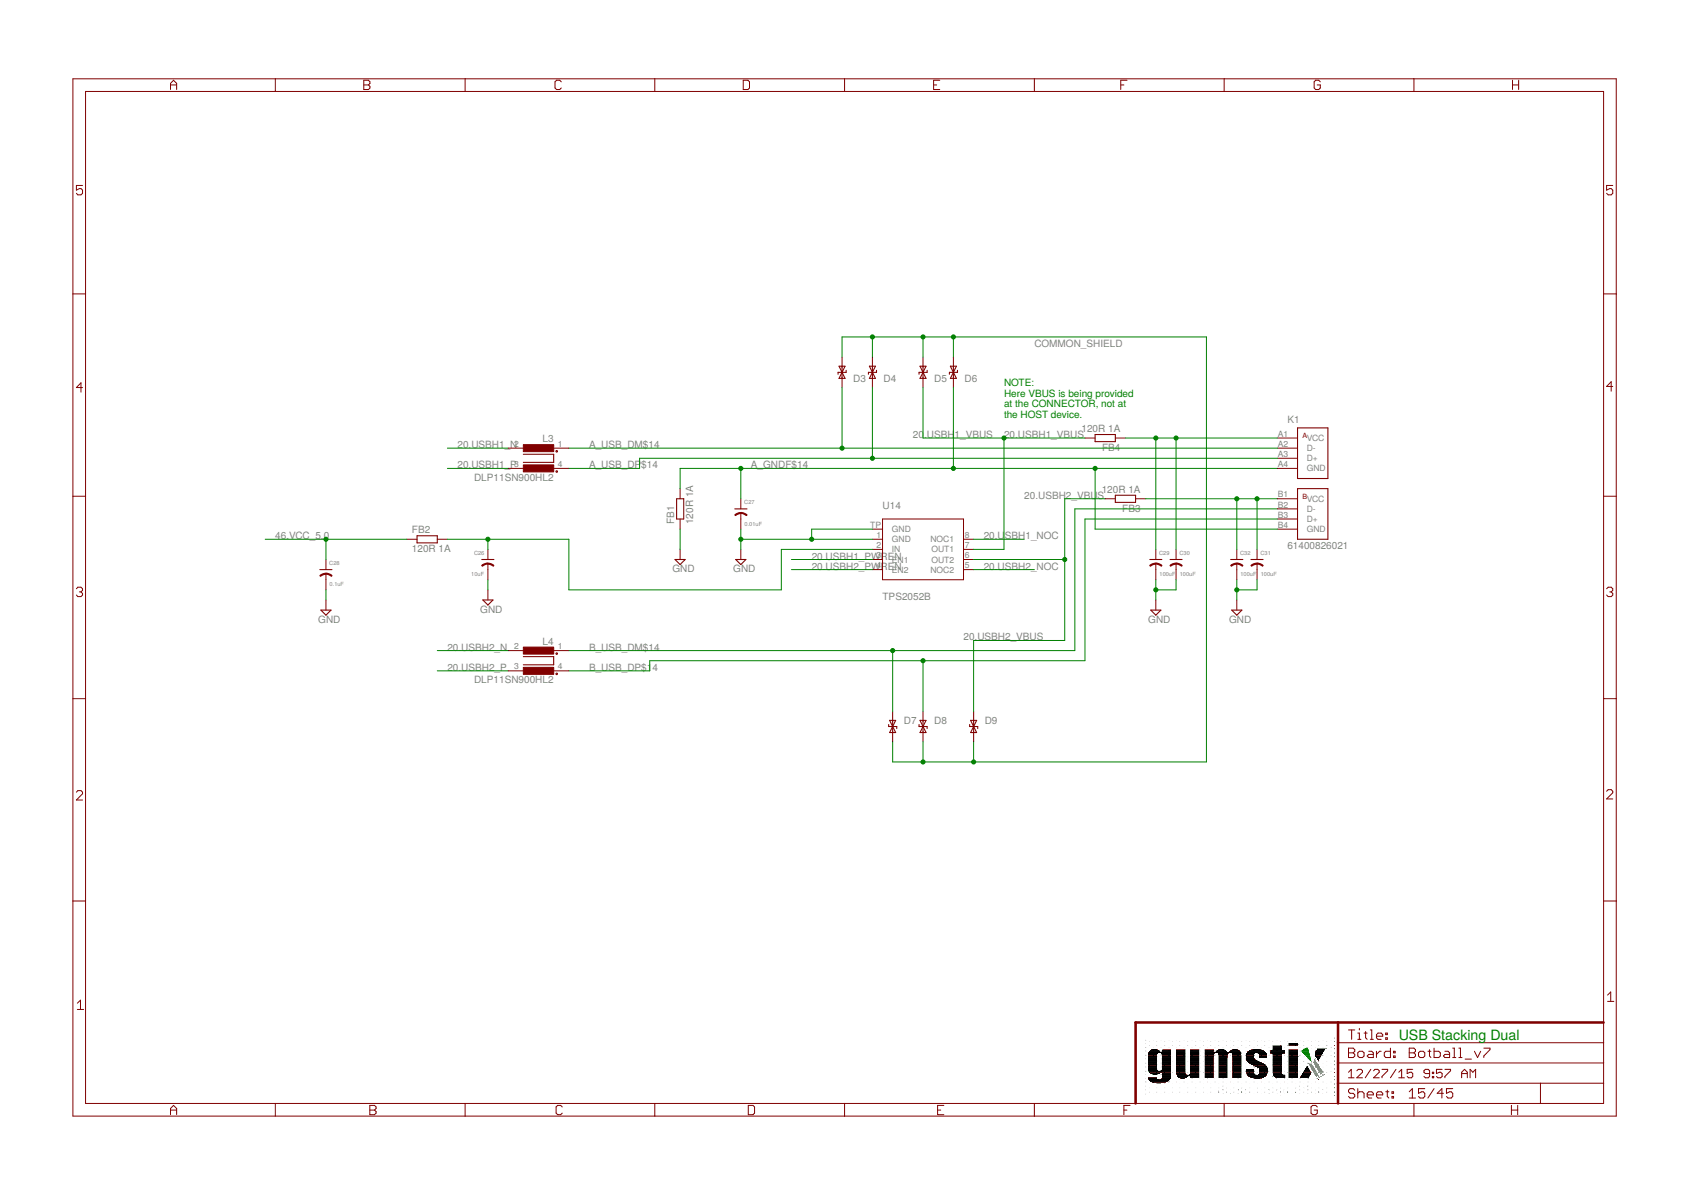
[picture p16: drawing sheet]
<svg xmlns="http://www.w3.org/2000/svg" width="297mm" height="210mm" viewBox="0 0 297 210" stroke-linecap="round" stroke-linejoin="round" font-family="sans-serif">
<defs><g id="words">
<text font-size="2.5" fill="#008000" x="245.7" y="182.7">USB Stacking Dual</text>
<g font-size="1.8" fill="#808080">
<text x="181.7" y="61">COMMON_SHIELD</text>
<text x="149.9" y="67.1">D3</text>
<text x="155.2" y="67.1">D4</text>
<text x="164.1" y="67.1">D5</text>
<text x="169.4" y="67.1">D6</text>
<text x="95.3" y="77.7">L3</text>
<text x="160.4" y="76.9">20.USBH</text>
<text x="167.7" y="76.9">1_VBUS</text>
<text x="176.4" y="76.9">20.USBH1_VBUS</text>
<text x="190" y="75.9">120R 1A</text>
<text x="226.1" y="74.3">K1</text>
<text x="80.4" y="78.7">20.USBH1_N</text>
<text x="80.4" y="82.3">20.USBH1_P</text>
<text x="103.5" y="78.7">A_USB_DM$14</text>
<text x="103.5" y="82.3">A_USB_DP$14</text>
<text x="131.9" y="82.3">A_GNDF$14</text>
<text x="193.6" y="79.2">FB4</text>
<text x="83.3" y="84.4">DLP11SN900HL2</text>
<text x="155" y="89.4">U14</text>
<text x="179.9" y="87.6">20.USBH</text>
<text x="187.2" y="87.6">2_VBU</text>
<text x="192.8" y="87.6">S</text>
<text x="193.5" y="86.6">120R 1A</text>
<text x="197.1" y="89.9">FB3</text>
<text x="48.4" y="94.7">46.VCC_5.0</text>
<text x="72.4" y="93.7">FB2</text>
<text x="118.4" y="92.1" transform="rotate(-90 118.4 92.1)">FB1</text>
<text x="121.8" y="92.1" transform="rotate(-90 121.8 92.1)">120R 1A</text>
<text x="172.8" y="94.7">20.U</text>
<text x="176.5" y="94.7">SBH1_NOC</text>
<text x="72.4" y="97">120R 1A</text>
<text x="118.1" y="100.5">GND</text>
<text x="128.8" y="100.5">GND</text>
<text x="142.6" y="98.3">20.USBH1_PWREN</text>
<text x="142.6" y="100.1">20.USBH2_PWREN</text>
<text x="172.8" y="100.1">20.USBH2_NOC</text>
<text x="226.1" y="96.5">61400826021</text>
<text x="84.4" y="107.6">GND</text>
<text x="155" y="105.4">TPS2052B</text>
<text x="55.9" y="109.4">GND</text>
<text x="95.3" y="113.2">L4</text>
<text x="169.3" y="112.5">20</text>
<text x="171.2" y="112.5">.USBH2_VBUS</text>
<text x="201.7" y="109.4">GND</text>
<text x="215.9" y="109.4">GND</text>
<text x="78.6" y="114.3">20.USBH2_N</text>
<text x="78.6" y="117.8">20.USBH2_P</text>
<text x="83.3" y="120">DLP11SN900HL2</text>
<text x="103.5" y="114.3">B_USB_DM$14</text>
<text x="103.5" y="117.8">B_USB_DP$14</text>
<text x="158.8" y="127.2">D7</text>
<text x="164.1" y="127.2">D8</text>
<text x="173" y="127.2">D9</text>
</g>
<g font-size="1.8" fill="#008000">
<text x="176.4" y="67.8">NOTE:</text>
<text x="176.4" y="69.7">Here VBUS is being provided</text>
<text x="176.4" y="71.5">at the CONNECTOR, not at</text>
<text x="176.4" y="73.4">the HOST device.</text>
</g>
<g font-size="1.5" fill="#808080">
<text x="224.4" y="76.7">A1</text>
<text x="229.6" y="77.5">VCC</text>
<text x="90.3" y="78.5">2</text>
<text x="90.3" y="82">3</text>
<text x="98" y="78.5">1</text>
<text x="98" y="82">4</text>
<text x="224.4" y="82">A4</text>
<text x="224.4" y="80.3">A3</text>
<text x="224.4" y="78.5">A2</text>
<text x="229.6" y="82.8">GND</text>
<text x="229.6" y="81">D+</text>
<text x="229.6" y="79.3">D-</text>
<text x="224.4" y="89.1">B2</text>
<text x="224.4" y="87.4">B1</text>
<text x="229.6" y="89.9">D-</text>
<text x="229.6" y="88.1">VCC</text>
<text x="152.9" y="92.7">TP</text>
<text x="154" y="94.5">1</text>
<text x="156.7" y="95.3">GND</text>
<text x="156.7" y="93.5">GND</text>
<text x="163.4" y="95.3">NOC1</text>
<text x="169.5" y="94.5">8</text>
<text x="224.4" y="92.7">B4</text>
<text x="224.4" y="90.9">B3</text>
<text x="229.6" y="93.5">GND</text>
<text x="229.6" y="91.7">D+</text>
<text x="154" y="98">3</text>
<text x="154" y="99.8">4</text>
<text x="154" y="96.3">2</text>
<text x="156.7" y="98.8">EN1</text>
<text x="156.7" y="100.6">EN2</text>
<text x="156.7" y="97">IN</text>
<text x="163.4" y="100.6">NOC2</text>
<text x="163.6" y="98.8">OUT2</text>
<text x="163.6" y="97">OUT1</text>
<text x="169.5" y="98">6</text>
<text x="169.5" y="96.3">7</text>
<text x="169.5" y="99.8">5</text>
<text x="90.3" y="114">2</text>
<text x="90.3" y="117.6">3</text>
<text x="98" y="114">1</text>
<text x="98" y="117.6">4</text>
</g>
<g font-size="1.2" fill="#800000">
<text x="228.8" y="76.9">A</text>
<text x="228.8" y="87.6">B</text>
</g>
<g font-size="1" fill="#808080">
<text x="130.7" y="88.6">C27</text>
<text x="130.8" y="92.3">0.01uF</text>
<text x="57.8" y="99.2">C28</text>
<text x="82.8" y="101.2">10uF</text>
<text x="83.3" y="97.5">C26</text>
<text x="203.6" y="97.5">C29</text>
<text x="203.7" y="101.2">100uF</text>
<text x="207.2" y="97.5">C30</text>
<text x="207.2" y="101.2">100uF</text>
<text x="217.9" y="97.5">C32</text>
<text x="217.9" y="101.2">100uF</text>
<text x="221.4" y="97.5">C31</text>
<text x="221.5" y="101.2">100uF</text>
<text x="57.9" y="103">0.1uF</text>
</g>
</g></defs>
<g fill="none" stroke="#800000" stroke-width=".18">
<path d="M12.8 13.8h271.1v182.2h-271.1zM15 16.1h266.7v177.7h-266.7zM30 15.7v-1.1l.5-.5 .5 .5v1.1M30 14.9h1M48.4 13.8v2.3M63.9 14.9h.8M63.9 14.1h.8l.3 .3v.2l-.3 .3 .3 .3v.3l-.3 .2h-.8zM81.7 13.8v2.3M98.6 14.4l-.3-.3h-.5l-.3 .3v1.1l.3 .2h.5l.3-.2M115 13.8v2.3M130.6 14.1h.8l.3 .3v1.1l-.3 .2h-.8zM148.4 13.8v2.3"/>
<path d="M164 14.9h.5M165.1 14.1h-1.1v1.6h1.1M181.7 13.8v2.3M196.9 14.9h.5M198 14.1h-1.1v1.6M215 13.8v2.3M231.9 14.4l-.3-.3h-.5l-.3 .3v1.1l.3 .2h.5l.3-.2v-.6h-.5M248.4 13.8v2.3M265.7 14.1v1.6M265.7 14.9h1.1M266.8 14.1v1.6M14.5 32.6h-1.1v.8l.5-.3h.3l.3 .3v.6l-.3 .2h-.5l-.3-.2"/>
<path d="M283.3 32.6h-1.1v.8l.6-.3h.2l.3 .3v.6l-.3 .2h-.5l-.3-.2M12.8 51.6h2.2M281.7 51.6h2.2M14.5 68.1h-1.1l.8-.9v1.7M89.3 78.7h3.5M96.4 78.7h3.5M147.9 62.7v1.8M147.9 66.3v1.8M153.2 62.7v1.8M153.2 66.3v1.8M162.1 62.7v1.8M162.1 66.3v1.8"/>
<path d="M167.5 62.7v1.8M167.5 66.3v1.8M190.6 76.9h1.8M195.9 76.9h1.8M224.4 78.7h3.5M224.4 76.9h3.5M283.3 67.9h-1.1l.8-.8v1.6M12.8 87.2h2.2M57.3 98.3v1.8M71.5 94.7h1.8M76.8 94.7h1.8M85.7 96.5v1.8"/>
<path d="M85.7 99v2.8M89.3 82.3h3.5M96.4 82.3h3.5M119.5 85.8v1.8M119.5 91.2v1.7M119.5 96.5v1.8M130.1 87.6v1.8M130.1 90.1v2.8M130.1 96.5v1.8M153.2 92.9h1.8M153.2 94.7h1.8M153.2 98.3h1.8"/>
<path d="M153.2 96.5h1.8M155 91.2h14.2v10.6h-14.2zM169.2 94.7h1.8M169.2 98.3h1.8M169.2 96.5h1.8M194.1 87.6h1.8M199.5 87.6h1.8M203 96.5v1.8M203 99v2.8M206.6 96.5v1.8M206.6 99v2.8M217.3 96.5v1.8"/>
<path d="M217.3 99v2.8M220.8 96.5v1.8M220.8 99v2.8M224.4 82.3h3.5M224.4 80.5h3.5M224.4 92.9h3.5M224.4 91.2h3.5M224.4 89.4h3.5M224.4 87.6h3.5M281.7 87.2h2.2M13.4 103.4l.3-.3h.5l.3 .3v.3l-.3 .3M13.9 104h.3"/>
<path d="M14.2 104l.3 .2v.3l-.3 .3h-.5l-.3-.3M57.3 100.8v2.8M57.3 105.4v1.8M85.7 103.6v1.8M89.3 114.3h3.5M89.3 117.8h3.5M96.4 114.3h3.5M96.4 117.8h3.5M153.2 100.1h1.8M169.2 100.1h1.8M203 105.4v1.8M217.3 105.4v1.8"/>
<path d="M282.2 103.4l.3-.3h.5l.3 .3v.3l-.3 .3M282.8 104h.2M283 104l.3 .2v.3l-.3 .3h-.5l-.3-.3M12.8 122.7h2.2M13.4 139.1l.3-.2h.5l.3 .2v.3l-1.1 1.1h1.1M156.8 124.9v1.8M156.8 128.5v1.8M162.1 124.9v1.8M162.1 128.5v1.8M171 124.9v1.8M171 128.5v1.8M281.7 122.7h2.2"/>
<path d="M282.2 139l.3-.3h.5l.3 .3v.3l-1.1 1h1.1M12.8 158.3h2.2M281.7 158.3h2.2M13.6 176.2l.5-.5v1.6M13.6 177.3h1.1M282.4 174.8l.5-.6v1.7M282.4 175.9h1.1M30 195.8v-1.1l.5-.5 .5 .5v1.1M30 195h1M48.4 193.8v2.2M65 195h.8M65 194.2h.8l.3 .2v.3l-.3 .3 .3 .2v.3l-.3 .3h-.8z"/>
<path d="M81.7 193.8v2.2M98.8 194.4l-.3-.2h-.5l-.3 .2v1.1l.3 .3h.5l.3-.3M115 193.8v2.2M131.4 194.2h.9l.2 .2v1.1l-.2 .3h-.9zM148.4 193.8v2.2M164.7 195h.5M165.8 194.2h-1.1v1.6h1.1M181.7 193.8v2.2M197.4 195h.6M198.5 194.2h-1.1v1.6M215 193.8v2.2M231.4 194.4l-.3-.2h-.5l-.3 .2v1.1l.3 .3h.5l.3-.3v-.5h-.6"/>
<path d="M235 190.3h46.7M235 186.7h46.7M235 183.2h46.7M236.9 184.1h.8l.3 .3v.3l-.3 .2 .3 .3v.3l-.3 .3h-.8zM236.9 184.9h.8M236.9 188.3l.5-.5v1.5M236.9 189.3h.9M236.9 180.9h1.1M237.4 180.9v1.7M238 191.5l-.3-.3h-.5l-.3 .3v.3l.3 .2h.5l.3 .3v.3l-.3 .3h-.5l-.3-.3M238.3 188.1l.3-.3h.5l.2 .3v.2l-1 1h1M238.5 184.9l.3-.2h.5l.3 .2v.6l-.3 .3h-.5l-.3-.3z"/>
<path d="M238.5 192l.3-.2h.5l.3 .2v.9M238.5 191.2v1.7M238.5 181.5h.3v1.1M238.5 182.6h.6M238.8 180.6v.3M239.6 181.5h.6M239.9 181.2v1.1l.3 .3M240.2 192.3h1v-.3l-.2-.2h-.6l-.2 .2v.6l.2 .3h.6M240.4 184.7h.6l.2 .2v.9h-.8l-.2-.3 .2-.3h.8M240.7 180.9h.3v1.7M240.7 182.6h.5M240.8 187.8l-1 1.5"/>
<path d="M241.3 188.1l.2-.3h.5l.3 .3v.2l-1 1h1M241.8 192.3h1.1v-.3l-.3-.2h-.5l-.3 .2v.6l.3 .3h.5M241.8 182h1.1v-.3l-.3-.2h-.5l-.3 .2v.6l.3 .3h.5M241.8 184.7v1.1M242.6 184.7h-.3l-.5 .5M242.8 187.8h1v.3l-1 1v.2M243.4 191.8h.6M243.4 181.5h.3v.2h-.3zM243.4 182.3h.3v.3h-.3zM243.7 191.5v1.1l.3 .3M244.2 184.1v1.7h-.8l-.2-.3v-.6l.2-.2h.8M244.5 192.6h.3v.3h-.3z"/>
<path d="M244.5 191.8h.3v.2h-.3zM244.8 185.5h.3v.3h-.3zM244.8 184.7h.3v.2h-.3zM245.2 187.8l-1 1.5M245.7 189.3h1M245.7 188.3l.5-.5v1.5M247.5 184.1h.9l.2 .3v.3l-.2 .2 .2 .3v.3l-.2 .3h-.9zM247.5 184.9h.9M247.5 191.8l.6-.6v1.7M247.5 192.9h1.1M248.2 187.8h-1v.8l.5-.3h.2l.3 .3v.5l-.3 .2h-.5l-.2-.2M248.4 193.8v2.2"/>
<path d="M249.2 184.9l.2-.2h.6l.3 .2v.6l-.3 .3h-.6l-.2-.3zM250.3 191.2h-1.1v.8l.5-.2h.3l.3 .2v.6l-.3 .3h-.6l-.2-.3M250.8 184.7h.6M251.1 184.4v1.1l.3 .3M251.1 188.6h-.7l-.3-.3v-.2l.3-.3h.5l.2 .3v1l-.2 .2h-.5l-.3-.2M251.6 189.1h.2v.2h-.2zM251.6 188.3h.2v.3h-.2zM251.9 184.1v1.7h.8l.3-.3v-.6l-.3-.2h-.8M251.9 191.2l-1.1 1.7M253.3 187.8h-1v.8l.5-.3h.3l.2 .3v.5l-.2 .2h-.5l-.3-.2M253.6 192h-1.1l.8-.8v1.7M253.8 184.7h.6l.2 .2v.9h-.8l-.2-.3 .2-.3h.8"/>
<path d="M253.8 187.8h1v.3l-1 1v.2M255.2 184.1h.3v1.7M255.2 185.8h.5M255.2 191.2h-1.1v.8l.5-.2h.3l.3 .2v.6l-.3 .3h-.5l-.3-.3M256.3 184.1h.2v1.7M256.3 185.8h.5M256.8 188.6h.9M256.8 189.3v-1l.5-.5 .4 .5v1M257.4 186h1.1M258.2 189.3v-1.5l.5 .5 .5-.5v1.5M259 184.7l.5 1.1 .6-1.1M260.6 184.1h1.1v.3l-1.1 1.1v.3"/>
<path d="M265.5 195h1.1M265.5 194.2v1.6M266.6 194.2v1.6M270.6 190.3v3.5"/>
</g>
<path d="M235 179.6v14.2M281.7 179.6h-82.2v14.2" fill="none" stroke="#800000" stroke-width=".44"/>
<g fill="none" stroke="#800000" stroke-width=".19">
<path d="M91.9 79.8h5.4v1.4h-5.4M147.4 64.3h1l-.5 1.1zM147.9 65.4l.5 1.1h-1zM147.9 64.3v2.2M148.6 65v.4h-1.4v.3M152.7 64.3h1.1l-.6 1.1zM153.2 65.4l.6 1.1h-1.1zM153.2 64.3v2.2M154 65v.4h-1.5v.3M161.6 64.3h1.1l-.6 1.1zM162.1 65.4l.6 1.1h-1.1zM162.1 64.3v2.2"/>
<path d="M162.9 65v.4h-1.5v.3M166.9 64.3h1.1l-.5 1.1zM167.5 65.4l.5 1.1h-1.1zM167.5 64.3v2.2M168.2 65v.4h-1.4v.3M192.4 76.3h3.5v1.3h-3.5zM227.9 75.2h5.4v8.9h-5.4zM73.3 94.1h3.5v1.3h-3.5zM84.6 98.3h2.2M118.6 98.3h1.8l-.9 .9zM118.9 87.6h1.2v3.6h-1.2zM129.1 89.4h2.1"/>
<path d="M129.2 98.3h1.8l-.9 .9zM195.9 87h3.6v1.2h-3.6zM202 98.3h2.1M205.5 98.3h2.1M216.2 98.3h2.1M219.7 98.3h2.2M227.9 85.8h5.4v8.9h-5.4zM56.2 100.1h2.1M56.4 107.2h1.7l-.8 .9zM84.8 105.4h1.8l-.9 .9zM91.9 115.3h5.4v1.5h-5.4M202.1 107.2h1.8l-.9 .9z"/>
<path d="M216.4 107.2h1.7l-.8 .9zM156.1 127.3v.3h1.4v.4M156.3 126.5h1l-.5 1.1zM156.8 127.6l.5 1.1h-1zM156.8 126.5v2.2M161.4 127.3v.3h1.5v.4M161.6 126.5h1.1l-.6 1.1zM162.1 126.5v2.2M162.1 127.6l.6 1.1h-1.1zM170.3 127.3v.3h1.4v.4M170.5 126.5h1.1l-.6 1.1zM171 127.6l.6 1.1h-1.1z"/>
<path d="M171 126.5v2.2"/>
</g>
<g fill="#800000" stroke="#800000" stroke-width=".18">
<path d="M84.6 99.3l.4-.2 .7-.2v.2l-1 .4z" fill-rule="evenodd"/>
<path d="M85.7 98.9l.7 .2 .4 .2-.1 .2-1-.4z" fill-rule="evenodd"/>
<path d="M130.2 90l.7 .2 .3 .2-.1 .2-.6-.4h-.4z" fill-rule="evenodd"/>
<path d="M129.1 90.4l.3-.2 .7-.2 .1 .2-1 .4z" fill-rule="evenodd"/>
<path d="M57.3 100.7l.7 .2 .3 .2-.1 .1-.9-.4z" fill-rule="evenodd"/>
<path d="M56.3 101l1-.3v.2l-1 .3-.1-.1z" fill-rule="evenodd"/>
<path d="M203 98.9l.8 .2 .3 .2-.1 .2-1-.4z" fill-rule="evenodd"/>
<path d="M202.1 99.2l.9-.3v.2l-.9 .4-.1-.2z" fill-rule="evenodd"/>
<path d="M206.6 98.9l.7 .2 .4 .2-.1 .2-1-.4z" fill-rule="evenodd"/>
<path d="M205.5 99.3l.4-.2 .7-.2v.2l-1 .4z" fill-rule="evenodd"/>
<path d="M220.8 98.9l.7 .2 .4 .2-.1 .2-1-.4z" fill-rule="evenodd"/>
<path d="M219.8 99.2l1-.3v.2l-.9 .4-.2-.2z" fill-rule="evenodd"/>
<path d="M217.3 98.9l.7 .2 .3 .2-.1 .2-.9-.4z" fill-rule="evenodd"/>
<path d="M216.2 99.3l.3-.2 .8-.2v.2l-1 .4z" fill-rule="evenodd"/>
</g>
<g fill="none" stroke="#800000" stroke-width=".3">
<circle cx="97.8" cy="79.3" r=".08"/>
<circle cx="97.8" cy="82.8" r=".08"/>
<circle cx="97.8" cy="118.4" r=".08"/>
<circle cx="97.8" cy="114.8" r=".08"/>
</g>
<g fill="#800000" stroke="#800000" stroke-width=".18">
<path d="M91.9 78.1h5.4v1.2h-5.4z"/>
<path d="M91.9 81.7h5.4v1.2h-5.4z"/>
<path d="M91.9 113.7h5.4v1.2h-5.4z"/>
<path d="M91.9 117.2h5.4v1.2h-5.4z"/>
</g>
<g fill="none" stroke="#008000" stroke-width=".18">
<path d="M153.2 59.2v3.5M162.1 59.2v3.5M167.5 59.2v3.5M78.6 78.7h10.7M99.9 78.7h124.5M147.9 62.7v-3.5h64v74.6h-55.1v-3.5M147.9 68.1v10.6M153.2 68.1v12.4M162.1 68.1v8.8h28.5M167.5 68.1v14.2M176.4 76.9v19.6h-5.4M197.7 76.9h26.7"/>
<path d="M203 76.9v19.6M206.6 76.9v19.6M46.6 94.7h24.9M57.3 94.7v3.6M78.6 94.7h21.3v8.9h37.3v-7.1h16M78.6 82.3h10.7M85.7 94.7v1.8M119.5 92.9v3.6M130.1 82.3v5.3M130.1 92.9v3.6M130.1 94.7h23.1M139 98.3h14.2"/>
<path d="M153.2 92.9h-10.6v1.8M171 94.7h8.9M171 98.3h16M192.4 82.3v10.6h32M194.1 87.6h-7.1v24.9h-16v12.4M201.3 87.6h23.1M217.3 87.6v8.9M220.8 87.6v8.9M224.4 82.3h-104.9v3.5M224.4 89.4h-35.6v24.9h-88.9M224.4 91.2h-33.8v24.9h-76.5v1.7h-14.2M224.4 80.5h-112v1.8h-12.5"/>
<path d="M57.3 103.6v1.8M76.8 114.3h12.5M76.8 117.8h12.5M85.7 101.8v1.8M139 100.1h14.2M156.8 114.3v10.6M162.1 116.1v8.8M171 100.1h10.7M203 101.8v3.6M206.6 101.8v1.8h-3.6M217.3 101.8v3.6M220.8 101.8v1.8h-3.5"/>
<path d="M162.1 130.3v3.5M171 130.3v3.5"/>
</g>
<g fill="#008000" stroke="#008000" stroke-width=".18">
<circle cx="130.1" cy="94.7" r=".36"/>
<circle cx="142.6" cy="94.7" r=".36"/>
<circle cx="203" cy="103.6" r=".36"/>
<circle cx="217.3" cy="103.6" r=".36"/>
<circle cx="153.2" cy="59.2" r=".36"/>
<circle cx="162.1" cy="59.2" r=".36"/>
<circle cx="167.5" cy="59.2" r=".36"/>
<circle cx="162.1" cy="133.8" r=".36"/>
<circle cx="171" cy="133.8" r=".36"/>
<circle cx="85.7" cy="94.7" r=".36"/>
<circle cx="156.8" cy="114.3" r=".36"/>
<circle cx="162.1" cy="116.1" r=".36"/>
<circle cx="147.9" cy="78.7" r=".36"/>
<circle cx="153.2" cy="80.5" r=".36"/>
<circle cx="206.6" cy="76.9" r=".36"/>
<circle cx="203" cy="76.9" r=".36"/>
<circle cx="130.1" cy="82.3" r=".36"/>
<circle cx="167.5" cy="82.3" r=".36"/>
<circle cx="192.4" cy="82.3" r=".36"/>
<circle cx="220.8" cy="87.6" r=".36"/>
<circle cx="217.3" cy="87.6" r=".36"/>
<circle cx="176.4" cy="76.9" r=".36"/>
<circle cx="187" cy="98.3" r=".36"/>
<circle cx="57.3" cy="94.7" r=".36"/>
</g>
<g fill="#000" stroke="#000" stroke-width=".18">
<path d="M201.5 189.3h1.8zM201.5 189.2l1.8 .1zM201.5 189.2h1.8zM201.5 189.1l1.8 .1zM201.5 187.7h1.9zM201.5 187.6l1.9 .1zM201.5 187.6h1.9zM201.5 187.5l1.9 .1zM201.5 187.5h1.9zM201.5 187.4l1.9 .1zM201.5 187.4h1.9zM201.5 187.3l1.9 .1z"/>
<path d="M201.5 187.3h1.9zM201.5 187.2l1.9 .1zM201.5 187.2h1.9zM201.5 187.1l1.9 .1zM201.5 187.1h1.9zM201.5 187l1.9 .1zM201.5 187h1.9zM201.5 186.9l1.9 .1zM201.5 186.9h1.9zM201.5 186.8l1.9 .1zM201.5 186.8h1.9zM201.5 186.7l1.9 .1z"/>
<path d="M201.5 186.7h1.9zM201.5 186.6l1.9 .1zM201.5 186.6h1.9zM201.5 186.5l1.9 .1zM201.5 186.5h1.9zM201.5 186.4l1.9 .1zM201.5 186.4h1.9zM201.5 186.3l1.9 .1zM201.5 186.3h1.9zM201.5 186.2l1.9 .1zM201.5 186.2h1.9zM201.5 186.1l1.9 .1z"/>
<path d="M201.5 186.1h1.9zM201.5 186l1.9 .1zM201.5 186h1.9zM201.5 185.9l1.9 .1zM201.5 185.9h1.9zM201.5 185.8l1.9 .1zM201.5 185.8h1.9zM201.5 185.7l1.9 .1zM201.5 185.7h1.9zM201.5 185.6l1.9 .1zM201.5 185.6h1.9zM201.5 185.5l1.9 .1z"/>
<path d="M201.5 185.5h1.9zM201.5 185.4l1.9 .1zM201.5 185.4h1.9zM201.5 185.3l1.9 .1zM201.5 188h4.3zM201.5 185l4.3 .1zM201.5 189.5h2.1zM201.5 189.4l2 .1zM201.5 189.4h1.9zM201.5 189.3l1.9 .1zM201.5 189.3h1.9zM201.5 187.9l2 .1z"/>
<path d="M201.5 187.9h2zM201.5 187.8l1.9 .1zM201.5 187.8h1.9zM201.5 187.7l1.9 .1zM201.5 185.3h1.9zM201.5 185.2l1.9 .1zM201.5 185.2h2zM201.5 185.1l2 .1zM201.5 185.1h2.1zM201.6 189.5h4.2zM201.6 188.1l4.2 .1zM201.6 188.1h4.2z"/>
<path d="M201.6 188l4.2 .1zM201.6 185h4.2zM201.6 184.9l4.2 .1zM201.6 184.9h4.2zM201.6 189.6l4.1 .1zM201.6 189.6h4.1zM201.6 189.5l4.1 .1zM201.6 188.3h4.2zM201.6 188.2l4.2 .1zM201.6 188.2h4.2zM201.6 184.8l4.2 .1zM201.6 184.8h4.2z"/>
<path d="M201.6 189.7h4zM201.6 189.7h4.1zM201.7 188.3l4.1 .1zM201.7 188.3h4.1zM201.7 184.7l4.1 .1zM201.7 184.7h4.1zM201.7 189.8h3.9zM201.7 189.7l3.9 .1zM201.7 189.8h3.8zM201.7 188.4h4.1zM201.7 184.6l4.1 .1zM201.7 189.9h3.8z"/>
<path d="M201.7 189.8l3.8 .1zM201.7 188.4l4.1 .1zM201.7 184.6h2.2zM201.7 184.5l2.2 .1zM201.8 189.9l3.6 .1zM201.8 188.5h4zM201.8 184.5h2.1zM201.8 190h3.5zM201.8 188.5l4 .1zM201.8 184.4l2 .1zM201.9 190l3.4 .1zM201.9 188.6h2z"/>
<path d="M201.9 184.4h1.8zM202 190.1h3.2zM202 184.3l1.6 .1zM202 188.6l1.8 .1zM202 188.7h1.8zM202 184.3h1.6zM202.1 190.1l3 .1zM202.1 188.7l1.6 .1zM202.1 184.3h1.4zM202.1 190.2h2.9zM202.2 184.2l1.2 .1zM202.2 188.8h1.4z"/>
<path d="M202.2 190.2h2.7zM202.3 188.8h1.2zM202.3 184.2h1zM202.3 190.2l2.5 .1zM202.4 188.8l.9 .1zM202.4 190.3h2.3zM202.5 184.1l.6 .1zM202.6 190.3l1.9 .1zM202.6 188.9h.6zM202.8 190.4h1.5zM203.3 190.4h.5zM203.7 189.5h2.1z"/>
<path d="M203.8 187.9l2 .1zM203.9 189.4l1.9 .1zM203.9 187.9h1.9zM203.9 185.1h1.9zM203.9 189.4h1.9zM203.9 185.1l1.9 .1zM203.9 189.3l1.9 .1zM203.9 187.8l1.9 .1zM203.9 187.8h1.9zM203.9 187.7l1.9 .1zM203.9 187.7h1.9zM203.9 185.2l1.9 .1z"/>
<path d="M203.9 185.2h1.9zM204 189.3h1.8zM204 189.2l1.8 .1zM204 189.2h1.8zM204 189.1l1.8 .1zM204 187.6l1.8 .1zM204 187.6h1.8zM204 187.5l1.8 .1zM204 187.5h1.8zM204 187.4l1.8 .1zM204 187.4h1.8zM204 187.3l1.8 .1z"/>
<path d="M204 187.3h1.8zM204 187.2l1.8 .1zM204 187.2h1.8zM204 187.1l1.8 .1zM204 187.1h1.8zM204 187l1.8 .1zM204 187h1.8zM204 186.9l1.8 .1zM204 186.9h1.8zM204 186.8l1.8 .1zM204 186.8h1.8zM204 186.7l1.8 .1z"/>
<path d="M204 186.7h1.8zM204 186.6l1.8 .1zM204 186.6h1.8zM204 186.5l1.8 .1zM204 186.5h1.8zM204 186.4l1.8 .1zM204 186.4h1.8zM204 186.3l1.8 .1zM204 186.3h1.8zM204 186.2l1.8 .1zM204 186.2h1.8zM204 186.1l1.8 .1z"/>
<path d="M204 186.1h1.8zM204 186l1.8 .1zM204 186h1.8zM204 185.9l1.8 .1zM204 185.9h1.8zM204 185.8l1.8 .1zM204 185.8h1.8zM204 185.7l1.8 .1zM204 185.7h1.8zM204 185.6l1.8 .1zM204 185.6h1.8zM204 185.5l1.8 .1z"/>
<path d="M204 185.5h1.8zM204 185.4l1.8 .1zM204 185.4h1.8zM204 185.3l1.8 .1zM204 185.3h1.8zM204 184.6h1.8zM204 189.1h1.8zM204 189l1.8 .1zM204 189h1.8zM204 188.9l1.8 .1zM204 188.9h1.8zM204 188.8l1.8 .1z"/>
<path d="M204 188.8h1.8zM204 188.7l1.8 .1zM204 188.7h1.8zM204 188.6l1.8 .1zM204 188.6h1.8zM204 184.5l1.8 .1zM204 184.5h1.8zM204 184.4l1.8 .1zM204.1 184.4h1.7zM204.1 184.3l1.7 .1zM204.1 184.3h1.7zM204.1 184.2l1.7 .1z"/>
<path d="M206.5 188.4l1.9 .1zM206.5 188.4h1.9zM206.5 188.3l1.8 .1zM206.5 188.3h1.8zM206.5 188.2l1.8 .1zM206.5 188.2h1.8zM206.5 188.1l1.8 .1zM206.5 188.1h1.8zM206.5 188l1.8 .1zM206.5 188h1.8zM206.5 187.9l1.8 .1zM206.5 187.9h1.8z"/>
<path d="M206.5 187.8l1.8 .1zM206.5 187.8h1.8zM206.5 187.7l1.8 .1zM206.5 187.7h1.8zM206.5 187.6l1.8 .1zM206.5 187.6h1.8zM206.5 187.5l1.8 .1zM206.5 187.5h1.8zM206.5 187.4l1.8 .1zM206.5 187.4h1.8zM206.5 187.3l1.8 .1zM206.5 187.3h1.8z"/>
<path d="M206.5 187.2l1.8 .1zM206.5 187.2h1.8zM206.5 187.1l1.8 .1zM206.5 187.1h1.8zM206.5 187l1.8 .1zM206.5 187h1.8zM206.5 186.9l1.8 .1zM206.5 186.9h1.8zM206.5 186.8l1.8 .1zM206.5 186.8h1.8zM206.5 186.7l1.8 .1zM206.5 186.7h1.8z"/>
<path d="M206.5 186.6l1.8 .1zM206.5 186.6h1.8zM206.5 186.5l1.8 .1zM206.5 186.5h1.8zM206.5 186.4l1.8 .1zM206.5 186.4h1.8zM206.5 186.3l1.8 .1zM206.5 186.3h1.8zM206.5 186.2l1.8 .1zM206.5 186.2h1.8zM206.5 186.1l1.8 .1zM206.5 186.1h1.8z"/>
<path d="M206.5 186l1.8 .1zM206.5 186h1.8zM206.5 185.9l1.8 .1zM206.5 185.9h1.8zM206.5 185.8l1.8 .1zM206.5 185.8h1.8zM206.5 185.7l1.8 .1zM206.5 185.7h1.8zM206.5 185.6l1.8 .1zM206.5 185.6h1.8zM206.5 185.5l1.8 .1zM206.5 185.5h1.8z"/>
<path d="M206.5 185.4l1.8 .1zM206.5 185.4h1.8zM206.5 185.3l1.8 .1zM206.5 185.3h1.8zM206.5 185.2l1.8 .1zM206.5 185.2h1.8zM206.5 185.1l1.8 .1zM206.5 185.1h1.8zM206.5 185l1.8 .1zM206.5 185h1.8zM206.5 184.9l1.8 .1zM206.5 184.9h1.8z"/>
<path d="M206.5 184.8l1.8 .1zM206.5 184.8h1.8zM206.5 184.7l1.8 .1zM206.5 184.7h1.8zM206.5 184.6l1.8 .1zM206.5 184.6h1.8zM206.5 184.5l1.8 .1zM206.5 184.5h1.8zM206.5 184.4l1.8 .1zM206.5 184.4h1.8zM206.5 184.3l1.8 .1zM206.5 184.3h1.8z"/>
<path d="M206.5 184.2l1.8 .1zM206.5 188.8h4.3zM206.5 188.7l4.3 .1zM206.5 188.7h4.3zM206.5 188.6l2 .1zM206.5 188.6h1.9zM206.5 188.5l1.9 .1zM206.5 188.5h1.9zM206.5 188.9l4.3 .1zM206.5 188.9h4.3zM206.5 188.8l4.3 .1zM206.6 189h4.2z"/>
<path d="M206.6 189.1h4.2zM206.6 189l4.2 .1zM206.7 189.1l2.2 .1zM206.7 189.1h2.2zM206.7 189.2h2.1zM206.8 189.2l2 .1zM206.8 189.3h1.9zM206.9 189.3l1.8 .1zM206.9 189.4h1.7zM207 189.4l1.5 .1zM207.1 189.5h1.3zM207.2 189.5h1.2z"/>
<path d="M207.3 189.5l.9 .1zM207.5 189.6h.5zM208.8 188.6l2 .1zM208.9 188.6h1.9zM208.9 189.5h1.9zM208.9 189.4l1.9 .1zM208.9 189.4h1.9zM208.9 189.3l1.9 .1zM208.9 189.3h1.9zM208.9 188.5l1.9 .1zM208.9 188.5h1.9zM208.9 188.4l1.9 .1z"/>
<path d="M208.9 188.4h1.9zM208.9 189.2l1.9 .1zM208.9 189.2h1.9zM208.9 189.1l1.9 .1zM208.9 189.1h1.9zM208.9 188.3l1.9 .1zM208.9 188.3h1.9zM208.9 188.2l1.9 .1zM208.9 188.2h1.9zM208.9 188.1l1.9 .1zM208.9 188.1h1.9zM208.9 188l1.9 .1z"/>
<path d="M208.9 188h1.9zM208.9 187.9l1.9 .1zM208.9 187.9h1.9zM208.9 187.8l1.9 .1zM208.9 187.8h1.9zM208.9 187.7l1.9 .1zM208.9 187.7h1.9zM208.9 187.6l1.9 .1zM208.9 187.6h1.9zM208.9 187.5l1.9 .1zM208.9 187.5h1.9zM208.9 187.4l1.9 .1z"/>
<path d="M208.9 187.4h1.9zM208.9 187.3l1.9 .1zM208.9 187.3h1.9zM208.9 187.2l1.9 .1zM208.9 187.2h1.9zM208.9 187.1l1.9 .1zM208.9 187.1h1.9zM208.9 187l1.9 .1zM208.9 187h1.9zM208.9 186.9l1.9 .1zM208.9 186.9h1.9zM208.9 186.8l1.9 .1z"/>
<path d="M208.9 186.8h1.9zM208.9 186.7l1.9 .1zM208.9 186.7h1.9zM208.9 186.6l1.9 .1zM208.9 186.6h1.9zM208.9 186.5l1.9 .1zM208.9 186.5h1.9zM208.9 186.4l1.9 .1zM208.9 186.4h1.9zM208.9 186.3l1.9 .1zM208.9 186.3h1.9zM208.9 186.2l1.9 .1z"/>
<path d="M208.9 186.2h1.9zM208.9 186.1l1.9 .1zM208.9 186.1h1.9zM208.9 186l1.9 .1zM208.9 186h1.9zM208.9 185.9l1.9 .1zM208.9 185.9h1.9zM208.9 185.8l1.9 .1zM208.9 185.8h1.9zM208.9 185.7l1.9 .1zM208.9 185.7h1.9zM208.9 185.6l1.9 .1z"/>
<path d="M208.9 185.6h1.9zM208.9 185.5l1.9 .1zM208.9 185.5h1.9zM208.9 185.4l1.9 .1zM208.9 185.4h1.9zM208.9 185.3l1.9 .1zM208.9 185.3h1.9zM208.9 185.2l1.9 .1zM208.9 185.2h1.9zM208.9 185.1l1.9 .1zM208.9 185.1h1.9zM208.9 185l1.9 .1z"/>
<path d="M208.9 185h1.9zM208.9 184.9l1.9 .1zM208.9 184.9h1.9zM208.9 184.8l1.9 .1zM208.9 184.8h1.9zM208.9 184.7l1.9 .1zM208.9 184.7h1.9zM208.9 184.6l1.9 .1zM208.9 184.6h1.9zM208.9 184.5l1.9 .1zM208.9 184.5h1.9zM208.9 184.4l1.9 .1z"/>
<path d="M208.9 184.4h1.9zM208.9 184.3l1.9 .1zM208.9 184.3h1.9zM208.9 184.2l1.9 .1zM211.5 185.2l1.8 .1zM211.5 185.2h1.8zM211.5 185.2h1.9zM211.5 185.1l1.9 .1zM211.5 185.1h2zM211.5 185l6.7 .1zM211.5 185h6.7zM211.5 185h6.6z"/>
<path d="M211.5 184.9l6.6 .1zM211.5 184.9h6.6zM211.5 184.8l6.6 .1zM211.5 184.8h6.6zM211.5 184.7l6.6 .1zM211.5 184.7h4.2zM211.5 184.3l1.8 .1zM211.5 184.3h1.8zM211.5 189.5h1.8zM211.5 189.4l1.8 .1zM211.5 189.4h1.8zM211.5 189.3l1.8 .1z"/>
<path d="M211.5 189.3h1.8zM211.5 189.2l1.8 .1zM211.5 189.2h1.8zM211.5 189.1l1.8 .1zM211.5 189.1h1.8zM211.5 189l1.8 .1zM211.5 189h1.8zM211.5 188.9l1.8 .1zM211.5 188.9h1.8zM211.5 188.8l1.8 .1zM211.5 188.8h1.8zM211.5 188.7l1.8 .1z"/>
<path d="M211.5 188.7h1.8zM211.5 188.6l1.8 .1zM211.5 188.6h1.8zM211.5 188.5l1.8 .1zM211.5 188.5h1.8zM211.5 188.4l1.8 .1zM211.5 188.4h1.8zM211.5 188.3l1.8 .1zM211.5 188.3h1.8zM211.5 188.2l1.8 .1zM211.5 188.2h1.8zM211.5 188.1l1.8 .1z"/>
<path d="M211.5 188.1h1.8zM211.5 188l1.8 .1zM211.5 188h1.8zM211.5 187.9l1.8 .1zM211.5 187.9h1.8zM211.5 187.8l1.8 .1zM211.5 187.8h1.8zM211.5 187.7l1.8 .1zM211.5 187.7h1.8zM211.5 187.6l1.8 .1zM211.5 187.6h1.8zM211.5 187.5l1.8 .1z"/>
<path d="M211.5 187.5h1.8zM211.5 187.4l1.8 .1zM211.5 187.4h1.8zM211.5 187.3l1.8 .1zM211.5 187.3h1.8zM211.5 187.2l1.8 .1zM211.5 187.2h1.8zM211.5 187.1l1.8 .1zM211.5 187.1h1.8zM211.5 187l1.8 .1zM211.5 187h1.8zM211.5 186.9l1.8 .1z"/>
<path d="M211.5 186.9h1.8zM211.5 186.8l1.8 .1zM211.5 186.8h1.8zM211.5 186.7l1.8 .1zM211.5 186.7h1.8zM211.5 186.6l1.8 .1zM211.5 186.6h1.8zM211.5 186.5l1.8 .1zM211.5 186.5h1.8zM211.5 186.4l1.8 .1zM211.5 186.4h1.8zM211.5 186.3l1.8 .1z"/>
<path d="M211.5 186.3h1.8zM211.5 186.2l1.8 .1zM211.5 186.2h1.8zM211.5 186.1l1.8 .1zM211.5 186.1h1.8zM211.5 186l1.8 .1zM211.5 186h1.8zM211.5 185.9l1.8 .1zM211.5 185.9h1.8zM211.5 185.8l1.8 .1zM211.5 185.8h1.8zM211.5 185.7l1.8 .1z"/>
<path d="M211.5 185.7h1.8zM211.5 185.6l1.8 .1zM211.5 185.6h1.8zM211.5 185.5l1.8 .1zM211.5 185.5h1.8zM211.5 185.4l1.8 .1zM211.5 185.4h1.8zM211.5 185.3l1.8 .1zM211.5 185.3h1.8zM211.5 184.7h1.8zM211.5 184.6l1.8 .1zM211.5 184.6h1.8z"/>
<path d="M211.5 184.5l1.8 .1zM211.5 184.5h1.8zM211.5 184.4l1.8 .1zM211.5 184.4h1.8zM211.5 184.2l1.8 .1zM213.3 184.7h2.4zM213.4 184.6l2.2 .1zM213.4 184.6h2.2zM213.5 184.5l2 .1zM213.5 184.5h2zM213.6 184.4l1.9 .1zM213.6 184.4h1.8z"/>
<path d="M213.7 184.4h1.7zM213.7 184.3l1.6 .1zM213.8 185.1h2.1zM213.8 184.3h1.5zM213.8 185.1l2.1 .1zM213.9 185.2h1.9zM213.9 185.2h2zM213.9 184.3h1.3zM213.9 189.5h1.8zM213.9 189.4l1.8 .1zM213.9 189.4h1.8zM213.9 189.3l1.8 .1z"/>
<path d="M213.9 189.3h1.8zM213.9 189.2l1.8 .1zM213.9 189.2h1.8zM213.9 189.1l1.8 .1zM213.9 189.1h1.8zM213.9 189l1.8 .1zM213.9 189h1.8zM213.9 188.9l1.8 .1zM213.9 188.9h1.8zM213.9 188.8l1.8 .1zM213.9 188.8h1.8zM213.9 188.7l1.8 .1z"/>
<path d="M213.9 188.7h1.8zM213.9 188.6l1.8 .1zM213.9 188.6h1.8zM213.9 188.5l1.8 .1zM213.9 188.5h1.8zM213.9 188.4l1.8 .1zM213.9 188.4h1.8zM213.9 188.3l1.8 .1zM213.9 188.3h1.8zM213.9 188.2l1.8 .1zM213.9 188.2h1.8zM213.9 188.1l1.8 .1z"/>
<path d="M213.9 188.1h1.8zM213.9 188l1.8 .1zM213.9 188h1.8zM213.9 187.9l1.8 .1zM213.9 187.9h1.8zM213.9 187.8l1.8 .1zM213.9 187.8h1.8zM213.9 187.7l1.8 .1zM213.9 187.7h1.8zM213.9 187.6l1.8 .1zM213.9 187.6h1.8zM213.9 187.5l1.8 .1z"/>
<path d="M213.9 187.5h1.8zM213.9 187.4l1.8 .1zM213.9 187.4h1.8zM213.9 187.3l1.8 .1zM213.9 187.3h1.8zM213.9 187.2l1.8 .1zM213.9 187.2h1.8zM213.9 187.1l1.8 .1zM213.9 187.1h1.8zM213.9 187l1.8 .1zM213.9 187h1.8zM213.9 186.9l1.8 .1z"/>
<path d="M213.9 186.9h1.8zM213.9 186.8l1.8 .1zM213.9 186.8h1.8zM213.9 186.7l1.8 .1zM213.9 186.7h1.8zM213.9 186.6l1.8 .1zM213.9 186.6h1.8zM213.9 186.5l1.8 .1zM213.9 186.5h1.8zM213.9 186.4l1.8 .1zM213.9 186.4h1.8zM213.9 186.3l1.8 .1z"/>
<path d="M213.9 186.3h1.8zM213.9 186.2l1.8 .1zM213.9 186.2h1.8zM213.9 186.1l1.8 .1zM213.9 186.1h1.8zM213.9 186l1.8 .1zM213.9 186h1.8zM213.9 185.9l1.8 .1zM213.9 185.9h1.8zM213.9 185.8l1.8 .1zM213.9 185.8h1.8zM213.9 185.7l1.8 .1z"/>
<path d="M213.9 185.7h1.8zM213.9 185.6l1.8 .1zM213.9 185.6h1.8zM213.9 185.5l1.9 .1zM213.9 185.5h1.9zM213.9 185.4l1.9 .1zM213.9 185.4h1.9zM213.9 185.3l1.9 .1zM213.9 185.3h1.9zM213.9 185.2l1.9 .1zM213.9 184.2l1.2 .1zM214 191.6l.2 .1z"/>
<path d="M214 191.6h.2zM214 191.6h.1zM214 191.5l.1 .1zM214 191.5h.1zM214 191.4l.1 .1zM214 191.4h.1zM214 191.3l.1 .1zM214 191.3h.2zM214 191.8h.3zM214 191.7l.2 .1zM214 191.7h.2zM214 191.2l.2 .1z"/>
<path d="M214 191.2h.2zM214.1 191.8l.2 .1zM214.1 191.1l.2 .1zM214.1 184.2h.9zM214.1 191.1h.2zM214.1 191.8l.3 .1zM214.1 191.9h.6zM214.1 191.1h.8zM214.2 191.9l.4 .1zM214.2 191l.5 .1zM214.2 184.1l.6 .1zM214.3 192h.2z"/>
<path d="M214.3 191h.3zM214.4 190.9l.1 .1zM214.5 191.8l.2 .1zM214.6 191.8l.3 .1zM214.6 191.1h.3zM214.7 191.8h.2zM214.7 191.1l.2 .1zM214.7 191.7l.2 .1zM214.7 191.2h.2zM214.7 191.7h.2zM214.7 191.6l.2 .1zM214.7 191.6h.2z"/>
<path d="M214.7 191.5l.2 .1zM214.7 191.5h.2zM214.7 191.4l.2 .1zM214.7 191.4h.2zM214.7 191.3l.2 .1zM214.7 191.3h.2zM214.7 191.2l.2 .1zM214.7 191l.2 .1zM214.7 191h.2zM214.7 190.9l.2 .1zM214.7 190.9h.2zM214.7 190.8l.2 .1z"/>
<path d="M214.7 190.8h.2zM214.7 190.7l.2 .1zM214.7 190.7h.2zM214.7 190.6l.2 .1zM214.7 190.6h.2zM214.7 190.5l.2 .1zM214.8 192h.1zM214.8 191.9l.1 .1zM214.8 191.9h.1zM214.8 191.8l.1 .1zM215.2 192h.2zM215.2 191.9l.2 .1z"/>
<path d="M215.2 191.9h.2zM215.2 191.8l.2 .1zM215.2 191.8h.2zM215.2 191.7l.2 .1zM215.2 191.7h.2zM215.2 191.6l.2 .1zM215.2 191.6h.2zM215.2 191.5l.2 .1zM215.2 191.5h.2zM215.2 191.4l.2 .1zM215.2 191.4h.2zM215.2 191.3l.2 .1z"/>
<path d="M215.2 191.3h.2zM215.2 191.2l.3 .1zM215.2 191.1l.2 .1zM215.2 191.1h.2zM215.2 191l.2 .1zM215.2 191h.2zM215.2 191.2h.3zM215.4 191.1l.2 .1zM215.4 191.1h.3zM215.5 191.1h.2zM215.5 191l.3 .1zM215.5 191h.3z"/>
<path d="M215.6 190.9l.2 .1zM215.7 184.7h2.4zM215.8 184.7h2.3zM215.8 191.6h.2zM215.8 191.5l.2 .1zM215.8 191.5h.9zM215.8 191.4l.9 .1zM215.8 191.4h.9zM215.8 184.6l2.2 .1zM215.9 191.7l.2 .1zM215.9 191.7h.1zM215.9 191.6l.1 .1z"/>
<path d="M215.9 191.3l.1 .1zM215.9 191.3h.1zM215.9 184.6h2.1zM215.9 191.8h.2zM215.9 191.2l.2 .1zM215.9 191.2h.2zM215.9 184.5l2.1 .1zM215.9 191.8l.2 .1zM215.9 191.1l.2 .1zM215.9 191.1h.2zM215.9 191.8l.3 .1zM215.9 184.5h2z"/>
<path d="M216 191.1h.6zM216 184.4l1.9 .1zM216 191.9h.6zM216 191l.6 .1zM216 184.4h1.8zM216 191.9l.6 .1zM216.1 191h.4zM216.1 184.3l1.6 .1zM216.2 192h.3zM216.2 184.3h1.5zM216.2 185.1h2zM216.2 190.9l.2 .1z"/>
<path d="M216.3 185.1l1.9 .1zM216.3 184.3h1.3zM216.3 185.2h1.9zM216.3 185.4l1.9 .1zM216.3 185.4h1.9zM216.3 185.3l1.9 .1zM216.3 185.3h1.9zM216.3 185.2l1.9 .1zM216.4 184.2l1.1 .1zM216.4 191.1h.2zM216.4 189.5h1.8zM216.4 189.4l1.8 .1z"/>
<path d="M216.4 189.4h1.8zM216.4 189.3l1.8 .1zM216.4 189.3h1.8zM216.4 189.2l1.8 .1zM216.4 189.2h1.8zM216.4 189.1l1.8 .1zM216.4 189.1h1.8zM216.4 189l1.8 .1zM216.4 189h1.8zM216.4 188.9l1.8 .1zM216.4 188.9h1.8zM216.4 188.8l1.8 .1z"/>
<path d="M216.4 188.8h1.8zM216.4 188.7l1.8 .1zM216.4 188.7h1.8zM216.4 188.6l1.8 .1zM216.4 188.6h1.8zM216.4 188.5l1.8 .1zM216.4 188.5h1.8zM216.4 188.4l1.8 .1zM216.4 188.4h1.8zM216.4 188.3l1.8 .1zM216.4 188.3h1.8zM216.4 188.2l1.8 .1z"/>
<path d="M216.4 188.2h1.8zM216.4 188.1l1.8 .1zM216.4 188.1h1.8zM216.4 188l1.8 .1zM216.4 188h1.8zM216.4 187.9l1.8 .1zM216.4 187.9h1.8zM216.4 187.8l1.8 .1zM216.4 187.8h1.8zM216.4 187.7l1.8 .1zM216.4 187.7h1.8zM216.4 187.6l1.8 .1z"/>
<path d="M216.4 187.6h1.8zM216.4 187.5l1.8 .1zM216.4 187.5h1.8zM216.4 187.4l1.8 .1zM216.4 187.4h1.8zM216.4 187.3l1.8 .1zM216.4 187.3h1.8zM216.4 187.2l1.8 .1zM216.4 187.2h1.8zM216.4 187.1l1.8 .1zM216.4 187.1h1.8zM216.4 187l1.8 .1z"/>
<path d="M216.4 187h1.8zM216.4 186.9l1.8 .1zM216.4 186.9h1.8zM216.4 186.8l1.8 .1zM216.4 186.8h1.8zM216.4 186.7l1.8 .1zM216.4 186.7h1.8zM216.4 186.6l1.8 .1zM216.4 186.6h1.8zM216.4 186.5l1.8 .1zM216.4 186.5h1.8zM216.4 186.4l1.8 .1z"/>
<path d="M216.4 186.4h1.8zM216.4 186.3l1.8 .1zM216.4 186.3h1.8zM216.4 186.2l1.8 .1zM216.4 186.2h1.8zM216.4 186.1l1.8 .1zM216.4 186.1h1.8zM216.4 186l1.8 .1zM216.4 186h1.8zM216.4 185.9l1.8 .1zM216.4 185.9h1.8zM216.4 185.8l1.8 .1z"/>
<path d="M216.4 185.8h1.8zM216.4 185.7l1.8 .1zM216.4 185.7h1.8zM216.4 185.6l1.8 .1zM216.4 185.6h1.8zM216.4 185.5l1.8 .1zM216.4 185.5h1.8zM216.5 191.2h.2zM216.5 191.1l.1 .1zM216.5 184.2h.9zM216.5 191.8l.1 .1zM216.5 191.3h.2z"/>
<path d="M216.5 191.2l.2 .1zM216.6 191.3l.1 .1zM216.6 191.3h.1zM216.6 184.1l.6 .1zM216.9 191.8h.2zM216.9 191.7l.2 .1zM216.9 191.7h.2zM216.9 191.6l.2 .1zM216.9 191.6h.2zM216.9 191.8l.3 .1zM216.9 191.8l.2 .1zM216.9 191.5l.2 .1z"/>
<path d="M216.9 191.5h.3zM217 191.9h.5zM217 191.1h.6zM217 191l.6 .1zM217 191.9l.4 .1zM217 191.5h.3zM217 191.1h.1zM217 191h.5zM217.1 192h.2zM217.1 191.4l.6 .1zM217.1 191.4h.6zM217.2 190.9l.2 .1z"/>
<path d="M217.4 191.8l.3 .1zM217.4 191.1h.2zM217.4 191.3l.3 .1zM217.4 191.8h.3zM217.4 191.7l.3 .1zM217.4 191.2h.3zM217.5 191.1l.1 .1zM217.5 191.9l.2 .1zM217.5 191.9h.2zM217.5 191.7h.2zM217.5 191.6l.2 .1zM217.5 191.6h.2z"/>
<path d="M217.5 191.5l.2 .1zM217.5 191.5h.2zM217.5 191.3h.2zM217.5 191.2l.2 .1zM217.5 192h.2zM218 191.3h.2zM218 191.2l.2 .1zM218 191.2h.2zM218 192h.1zM218 191.9l.1 .1zM218 191.9h.1zM218 191.8l.1 .1z"/>
<path d="M218 191.8h.1zM218 191.7l.1 .1zM218 191.7h.1zM218 191.6l.1 .1zM218 191.6h.1zM218 191.5l.1 .1zM218 191.5h.1zM218 191.4l.1 .1zM218 191.4h.1zM218 191.3l.1 .1zM218 191.1l.2 .1zM218 191.1h.1z"/>
<path d="M218 191l.1 .1zM218 191h.1zM218.2 191.1h.1zM218.2 191.1h.5zM218.2 191l.5 .1zM218.3 191h.3zM218.4 190.9l.1 .1zM218.5 191.1h.2zM218.6 191.2h.2zM218.6 191.1l.3 .1zM218.6 191.9l.2 .1zM218.6 191.9h.2z"/>
<path d="M218.6 191.8l.2 .1zM218.6 191.8h.2zM218.6 191.7l.2 .1zM218.6 191.7h.2zM218.6 191.6l.2 .1zM218.6 191.6h.2zM218.6 191.5l.2 .1zM218.6 191.5h.2zM218.6 191.4l.2 .1zM218.6 191.4h.2zM218.6 191.3l.2 .1zM218.6 191.3h.2z"/>
<path d="M218.6 191.2l.2 .1zM218.6 192h.2zM218.7 186l2 .1zM218.7 186h1.9zM218.7 185.9l1.9 .1zM218.7 185.9h1.8zM218.7 185.8l1.8 .1zM218.7 185.8h1.8zM218.7 185.7l1.8 .1zM218.7 185.7h1.8zM218.7 185.6l1.7 .1zM218.7 185.6h1.7z"/>
<path d="M218.7 185.5l1.7 .1zM218.7 185.5h1.7zM218.7 185.4l1.7 .1zM218.7 185.4h1.7zM218.7 185.3l1.7 .1zM218.7 185.3h1.8zM218.7 185.2l1.8 .1zM218.7 185.2h1.8zM218.7 185.1l1.8 .1zM218.8 188.3l1.7 .1zM218.8 188.3h1.7zM218.8 188.2l1.7 .1z"/>
<path d="M218.8 188.2h1.7zM218.8 188.1l1.7 .1zM218.8 188.1h1.7zM218.8 188l1.7 .1zM218.8 188h1.7zM218.8 187.9l1.7 .1zM218.8 187.9h1.7zM218.8 187.8l1.7 .1zM218.8 187.8h1.7zM218.8 187.7l1.7 .1zM218.8 187.7h1.7zM218.8 186.2h2.2z"/>
<path d="M218.8 186.1l2.1 .1zM218.8 186.1h2zM218.8 186.1h1.9zM218.8 185.2h1.7zM218.8 185.1h1.8zM218.8 185l3.8 .1zM218.8 191.1h.1zM218.8 188.5l1.7 .1zM218.8 188.5h1.7zM218.8 188.4l1.7 .1zM218.8 188.4h1.6zM218.8 186.2h2.3z"/>
<path d="M218.8 185h3.8zM218.8 184.9l3.8 .1zM218.8 186.3h2.4zM218.8 186.2l2.3 .1zM218.8 188.6h1.8zM218.8 188.6h1.7zM218.8 184.9h3.8zM218.8 184.8l3.7 .1zM218.8 191.1h.6zM218.8 188.7h3.9zM218.8 188.6l1.8 .1zM218.8 186.4h2.6z"/>
<path d="M218.8 186.3l2.5 .1zM218.9 188.8h3.8zM218.9 188.7l3.8 .1zM218.9 186.5h2.7zM218.9 186.4l2.6 .1zM218.9 184.8h3.6zM218.9 191l.4 .1zM218.9 188.8l3.8 .1zM218.9 186.5h2.8zM218.9 184.7l3.6 .1zM218.9 191h.4zM218.9 188.9l3.7 .1z"/>
<path d="M218.9 188.9h3.8zM218.9 186.6h2.9zM218.9 186.5l2.9 .1zM218.9 184.7h3.5zM219 189h3.6zM219 186.6h2.9zM219 184.6l3.3 .1zM219 184.6h3.3zM219 190.9l.2 .1zM219 189l3.5 .1zM219 186.6l3 .1zM219.1 184.5l3.2 .1z"/>
<path d="M219.1 189.1h3.4zM219.1 191.1h.3zM219.1 186.7h3zM219.1 184.5h3.1zM219.2 186.7l2.9 .1zM219.2 191.2h.2zM219.2 191.1l.2 .1zM219.2 189.1l3.2 .1zM219.2 186.8h3zM219.2 184.4l2.9 .1zM219.2 191.3h.2zM219.2 191.2l.2 .1z"/>
<path d="M219.2 189.2h3.2zM219.2 186.8h3.1zM219.2 184.4h2.9zM219.3 192h.1zM219.3 191.9l.1 .1zM219.3 191.9h.1zM219.3 191.8l.1 .1zM219.3 191.8h.1zM219.3 191.7l.1 .1zM219.3 191.7h.1zM219.3 191.6l.1 .1zM219.3 191.6h.1z"/>
<path d="M219.3 191.5l.1 .1zM219.3 191.5h.1zM219.3 191.4l.1 .1zM219.3 191.4h.1zM219.3 191.3l.1 .1zM219.3 189.2l3.1 .1zM219.3 186.8l3 .1zM219.3 184.4h2.7zM219.4 189.3h2.9zM219.4 186.9h3zM219.4 189.3h2.8zM219.4 186.9l3 .1z"/>
<path d="M219.4 184.3l2.5 .1zM219.5 189.3l2.7 .1zM219.5 187h3zM219.5 184.3h2.3zM219.6 189.4h2.4zM219.6 192.2h.1zM219.6 184.3h2.1zM219.6 187l2.9 .1zM219.6 192.2h.2zM219.6 192.1l.2 .1zM219.6 192.1h.2zM219.6 192l.2 .1z"/>
<path d="M219.7 192h.1zM219.7 192h.2zM219.7 191.9l.2 .1zM219.7 191.9h.2zM219.7 189.4l2.3 .1zM219.7 187.1h2.9zM219.7 191.8l.2 .1zM219.7 191.8h.2zM219.8 191.7l.1 .1zM219.8 187.1l2.8 .1zM219.8 184.2l1.8 .1zM219.8 189.5h2z"/>
<path d="M219.8 187.2h2.8zM219.9 187.2h2.8zM219.9 184.2h1.5zM220 189.5h1.7zM220 187.2l2.7 .1zM220.1 187.3h2.6zM220.2 189.5l1.3 .1zM220.2 187.3h2.5zM220.2 184.1l.9 .1zM220.3 187.3l2.4 .1zM220.4 187.4h2.3zM220.4 187.4l2.4 .1z"/>
<path d="M220.5 189.6h.7zM220.5 187.5h2.3zM220.5 191.6l.2 .1zM220.5 191.6h.2zM220.5 191.3h.2zM220.6 191.6h.1zM220.6 191.5l.1 .1zM220.6 191.5h.1zM220.6 191.4l.1 .1zM220.6 191.4h.1zM220.6 191.3l.1 .1zM220.6 191.8h.2z"/>
<path d="M220.6 191.7l.2 .1zM220.6 191.7h.1zM220.6 191.3h.1zM220.6 191.2l.2 .1zM220.6 191.2h.2zM220.6 187.5h2.2zM220.6 191.8l.3 .1zM220.6 191.1l.2 .1zM220.7 191.1h.2zM220.7 187.5l2.1 .1zM220.7 191.8l.3 .1zM220.7 191.9h.6z"/>
<path d="M220.7 187.6h2.1zM220.7 191.1h.8zM220.7 191.9l.5 .1zM220.7 191l.6 .1zM220.8 187.6l2 .1zM220.8 192h.3zM220.8 191h.4zM220.9 188.6l1.8 .1zM220.9 187.7h1.9zM220.9 185.1h1.8zM220.9 190.9l.1 .1zM220.9 185.2h1.8z"/>
<path d="M220.9 185.1l1.8 .1zM221 187.7h1.8zM221 188.6h1.8zM221 185.4h1.7zM221 185.3l1.7 .1zM221 185.3h1.7zM221 185.2l1.7 .1zM221 185.2h1.7zM221 187.7l1.8 .1zM221 188.5l1.8 .1zM221 187.8l1.8 .1zM221 187.8h1.8z"/>
<path d="M221 185.9h1.7zM221 185.8l1.7 .1zM221 185.8h1.7zM221 185.7l1.7 .1zM221 185.7h1.7zM221 185.6l1.7 .1zM221 185.6h1.7zM221 185.5l1.7 .1zM221 185.5h1.7zM221 185.4l1.7 .1zM221 191.8l.3 .1zM221 188.5h1.8z"/>
<path d="M221 188.4l1.8 .1zM221 188.4h1.8zM221 188h1.8zM221 187.9l1.8 .1zM221 187.9h1.8zM221.1 188.3l1.7 .1zM221.1 188.3h1.7zM221.1 188.2l1.7 .1zM221.1 188.2h1.7zM221.1 188.1l1.7 .1zM221.1 188.1h1.7zM221.1 188l1.7 .1z"/>
<path d="M221.2 191.8l.3 .1zM221.2 191.1h.3zM221.2 191.8h.3zM221.2 191.1l.3 .1zM221.3 191.7l.2 .1zM221.3 191.2h.2zM221.3 191.7h.2zM221.3 191.6l.2 .1zM221.3 191.6h.2zM221.3 191.5l.2 .1zM221.3 191.5h.2zM221.3 191.4l.2 .1z"/>
<path d="M221.3 191.4h.2zM221.3 191.3l.2 .1zM221.3 191.3h.2zM221.3 191.2l.2 .1zM221.3 191l.2 .1zM221.3 191h.2zM221.3 190.9l.2 .1zM221.3 190.9h.2zM221.3 190.8l.2 .1zM221.3 190.8h.2zM221.3 190.7l.2 .1zM221.3 190.7h.2z"/>
<path d="M221.3 190.6l.2 .1zM221.3 190.6h.2zM221.3 190.5l.2 .1zM221.3 192h.2zM221.3 191.9l.2 .1zM221.3 191.9h.2zM221.3 191.8l.2 .1zM221.7 191.6l.2 .1zM221.7 191.6h.2zM221.7 191.5l.2 .1zM221.7 191.5h.9zM221.7 191.4l.9 .1z"/>
<path d="M221.7 191.4h.9zM221.7 191.3l.2 .1zM221.8 191.7l.2 .1zM221.8 191.7h.1zM221.8 191.3h.1zM221.8 191.2l.1 .1zM221.8 191.8l.2 .1zM221.8 191.8h.2zM221.8 191.2h.2zM221.8 191.1l.2 .1zM221.8 191.1h.2zM221.8 191.8l.3 .1z"/>
<path d="M221.9 191.9h.6zM221.9 191.1h.6zM221.9 191l.5 .1zM222 191.9l.5 .1zM222 191h.4zM222 192h.4zM222.1 190.9l.2 .1zM222.3 191.1h.2zM222.3 191.1l.2 .1zM222.4 191.8l.1 .1zM222.4 191.2h.1zM222.4 191.3l.2 .1z"/>
<path d="M222.4 191.3h.2zM222.4 191.2l.2 .1zM222.8 191.9l.5 .1zM222.8 191.9h.6zM222.8 191.8l.2 .1zM222.8 191.3l.3 .1zM222.8 191.3h.2zM222.8 191.2l.2 .1zM222.8 191.2h.2zM222.8 191.1l.2 .1zM222.9 191.4h.2zM222.9 191.1h.1z"/>
<path d="M222.9 191.1h.5zM222.9 192h.3zM222.9 191.4l.3 .1zM222.9 191l.5 .1zM222.9 191.5h.4zM223 191h.4zM223 185.2h2.8zM223 185.1l2.8 .1zM223 185.1h2.8zM223 185l2.8 .1zM223 185h2.8zM223 184.9l2.8 .1z"/>
<path d="M223 184.9h2.8zM223 184.8l2.8 .1zM223 184.8h2.8zM223 184.7l2.8 .1zM223 184.7h2.8zM223 184.6l2.8 .1zM223 184.6h2.8zM223 184.5l2.8 .1zM223 184.5h2.8zM223 184.4l2.8 .1zM223 184.4h2.8zM223 191.5h.4z"/>
<path d="M223.1 191.5l.3 .1zM223.2 191.8l.2 .1zM223.2 191.6h.2zM223.2 191.8h.3zM223.2 191.6l.3 .1zM223.2 191.6h.3zM223.3 191.7l.2 .1zM223.3 191.7h.2zM223.4 188.3h1.9zM223.4 188.2l1.9 .1zM223.4 188.2h1.9zM223.4 188.1l1.9 .1z"/>
<path d="M223.4 188.1h1.9zM223.4 188l1.9 .1zM223.4 188h1.9zM223.4 187.9l1.9 .1zM223.4 187.9h1.9zM223.4 187.8l1.9 .1zM223.4 187.8h1.9zM223.4 187.7l1.9 .1zM223.4 187.7h1.9zM223.4 187.6l1.9 .1zM223.4 187.6h1.9zM223.4 187.5l1.9 .1z"/>
<path d="M223.4 187.5h1.9zM223.4 187.4l1.9 .1zM223.4 187.4h1.9zM223.4 187.3l1.9 .1zM223.4 187.3h1.9zM223.4 187.2l1.9 .1zM223.4 187.2h1.9zM223.4 187.1l1.9 .1zM223.4 187.1h1.9zM223.4 187l1.9 .1zM223.4 187h1.9zM223.4 186.9l1.9 .1z"/>
<path d="M223.4 186.9h1.9zM223.4 186.8l1.9 .1zM223.4 186.8h1.9zM223.4 186.7l1.9 .1zM223.4 186.7h1.9zM223.4 186.6l1.9 .1zM223.4 186.6h1.9zM223.4 186.5l1.9 .1zM223.4 186.5h1.9zM223.4 186.4l1.9 .1zM223.4 186.4h1.9zM223.4 186.3l1.9 .1z"/>
<path d="M223.4 186.3h1.9zM223.4 186.2l1.9 .1zM223.4 186.2h1.9zM223.4 186.1l1.9 .1zM223.4 186.1h1.9zM223.4 186l1.9 .1zM223.4 186h1.9zM223.4 185.9l1.9 .1zM223.4 185.9h1.9zM223.4 185.8l1.9 .1zM223.4 185.8h1.9zM223.4 185.7l1.9 .1z"/>
<path d="M223.4 185.7h1.9zM223.4 185.6l1.9 .1zM223.4 185.6h1.9zM223.4 185.5l1.9 .1zM223.4 185.5h1.9zM223.4 185.4l1.9 .1zM223.4 185.4h1.9zM223.4 185.3l1.9 .1zM223.4 185.3h1.9zM223.4 185.2l1.9 .1zM223.4 185.2h1.9zM223.4 184.3l1.9 .1z"/>
<path d="M223.4 184.3h1.9zM223.4 184.2l1.9 .1zM223.4 184.2h1.9zM223.4 184.1l1.9 .1zM223.4 184.1h1.9zM223.4 184l1.9 .1zM223.4 184h1.9zM223.4 183.9l1.9 .1zM223.4 183.9h1.9zM223.4 183.8l1.9 .1zM223.4 183.8h1.9zM223.4 183.7l1.9 .1z"/>
<path d="M223.4 183.7h1.9zM223.4 183.6l1.9 .1zM223.4 183.6h1.9zM223.4 188.6l2.2 .1zM223.5 188.8h2.4zM223.5 188.7l2.4 .1zM223.5 188.7h2.4zM223.5 188.6h1.9zM223.5 188.5l1.8 .1zM223.5 188.5h1.8zM223.5 188.4l1.8 .1zM223.5 188.4h1.8z"/>
<path d="M223.5 188.3l1.8 .1zM223.5 183.5l1.8 .1zM223.5 189h2.4zM223.5 188.9l2.4 .1zM223.5 188.9h2.4zM223.5 188.8l2.4 .1zM223.5 189l2.4 .1zM223.6 189.1h2.3zM223.6 189.1l2.3 .1zM223.7 192h.1zM223.7 191.9l.2 .1zM223.7 191.9h.2z"/>
<path d="M223.7 191.8l.2 .1zM223.7 191.8h.2zM223.7 191.7l.2 .1zM223.7 191.7h.2zM223.7 191.6l.2 .1zM223.7 191.6h.2zM223.7 191.5l.2 .1zM223.7 191.5h.2zM223.7 191.4l.2 .1zM223.7 191.4h.2zM223.7 191.3l.2 .1zM223.7 191.3h.2z"/>
<path d="M223.7 191.2l.2 .1zM223.7 191.2h.2zM223.7 191.1l.2 .1zM223.7 191.1h.2zM223.7 191l.2 .1zM223.7 191h.2zM223.7 190.7l.2 .1zM223.7 190.7h.2zM223.7 190.6l.2 .1zM223.7 190.6h.1zM223.7 189.2h2.2zM223.7 190.8h.1z"/>
<path d="M223.7 189.2l2.2 .1zM223.8 189.3h2.1zM223.9 189.3l2 .1zM224 189.4h1.9zM224.1 191.6h.2zM224.1 191.5l.2 .1zM224.1 191.5h.2zM224.1 191.4l.2 .1zM224.1 191.4h.2zM224.1 191.3l.2 .1zM224.1 191.3h.2zM224.1 189.4l1.8 .1z"/>
<path d="M224.1 191.7l.2 .1zM224.1 191.7h.2zM224.1 191.6l.2 .1zM224.1 191.2l.2 .1zM224.2 192.3l.7 .1zM224.2 191.8h.2zM224.2 191.2h.2zM224.2 191.1l.2 .1zM224.2 192.3h.3zM224.2 192.2l.1 .1zM224.2 191.8l.3 .1zM224.2 191.1h.3z"/>
<path d="M224.3 192.3l.5 .1zM224.3 191.8l.5 .1zM224.3 191.1h.6zM224.3 191.9h.5zM224.3 191l.5 .1zM224.3 189.5h1.6zM224.4 192.4h.2zM224.4 191.9l.3 .1zM224.4 191h.3zM224.6 192.3h.3zM224.7 191.8l.3 .1zM224.7 192.2l.2 .1z"/>
<path d="M224.7 191.1h.3zM224.8 192.2h.2zM224.8 191.8h.2zM224.8 191.1l.2 .1zM224.8 192.1l.2 .1zM224.8 191.7l.3 .1zM224.8 191.7h.3zM224.8 191.2h.3zM224.9 192.1h.1zM224.9 192l.1 .1zM224.9 192h.2zM224.9 191.9l.2 .1z"/>
<path d="M224.9 191.9h.2zM224.9 191.8l.2 .1zM224.9 191.6l.2 .1zM224.9 191.6h.2zM224.9 191.5l.2 .1zM224.9 191.5h.2zM224.9 191.4l.2 .1zM224.9 191.4h.2zM224.9 191.3l.2 .1zM224.9 191.3h.2zM224.9 191.2l.2 .1zM224.9 191.1h.2z"/>
<path d="M224.9 191l.2 .1zM224.9 191h.2zM225.3 191h.2zM225.4 192h.1zM225.4 191.9l.1 .1zM225.4 191.9h.1zM225.4 191.8l.1 .1zM225.4 191.8h.1zM225.4 191.7l.1 .1zM225.4 191.7h.1zM225.4 191.6l.1 .1zM225.4 191.6h.1z"/>
<path d="M225.4 191.5l.1 .1zM225.4 191.5h.1zM225.4 191.4l.1 .1zM225.4 191.4h.1zM225.4 191.3l.1 .1zM225.4 191.3h.1zM225.4 191.3h.2zM225.4 191.2l.2 .1zM225.4 191.2h.2zM225.4 191.1h.3zM225.4 191.1h.1zM225.4 191l.1 .1z"/>
<path d="M225.4 191.1l.2 .1zM225.6 191.1h.5zM225.6 191l.5 .1zM225.7 191h.3zM225.8 190.9l.1 .1zM225.9 191.1h.2zM225.9 191.1l.2 .1zM226 191.2l.2 .1zM226 191.2h.2zM226 192h.2zM226 191.9l.2 .1zM226 191.9h.2z"/>
<path d="M226 191.8l.2 .1zM226 191.8h.2zM226 191.7l.2 .1zM226 191.7h.2zM226 191.6l.2 .1zM226 191.6h.2zM226 191.5l.2 .1zM226 191.5h.2zM226 191.4l.2 .1zM226 191.4h.2zM226 191.3l.2 .1zM226 191.3h.2z"/>
<path d="M226.2 189.4h3.8zM226.2 189.3l3.8 .1zM226.2 189.3h3.8zM226.2 189.3h3.9zM226.2 189.2l3.9 .1zM226.2 189.5h3.8zM226.2 189.4l3.8 .1zM226.2 189.2h2zM226.2 189.1l2 .1zM226.2 189.1h2zM226.2 189l2 .1zM226.2 189h2z"/>
<path d="M226.2 188.9l2 .1zM226.2 188.9h2zM226.2 188.8l2 .1zM226.2 188.8h2zM226.2 188.7l2 .1zM226.2 188.7h2zM226.2 188.6l2 .1zM226.2 188.6h2zM226.2 188.5l2 .1zM226.2 188.5h2zM226.2 188.4l2 .1zM226.2 188.4h2z"/>
<path d="M226.2 188.3l2 .1zM226.2 188.3h2zM226.2 188.2l2 .1zM226.2 188.2h2zM226.2 188.1l2 .1zM226.2 188.1h2zM226.2 188l2 .1zM226.2 188h2zM226.2 187.9l2 .1zM226.2 187.9h2zM226.2 187.8l2 .1zM226.2 187.8h2z"/>
<path d="M226.2 187.7l2 .1zM226.2 187.7h2zM226.2 187.6l2 .1zM226.2 187.6h2zM226.2 187.5l2 .1zM226.2 187.5h2zM226.2 187.4l2 .1zM226.2 187.4h2zM226.2 187.3l2 .1zM226.2 187.3h2zM226.2 187.2l2 .1zM226.2 187.2h2z"/>
<path d="M226.2 187.1l2 .1zM226.2 187.1h2zM226.2 187l2 .1zM226.2 187h2zM226.2 186.9l2 .1zM226.2 186.9h2zM226.2 186.8l2 .1zM226.2 186.8h2zM226.2 186.7l2 .1zM226.2 186.7h2zM226.2 186.6l2 .1zM226.2 186.6h2z"/>
<path d="M226.2 186.5l2 .1zM226.2 186.5h2zM226.2 186.4l2 .1zM226.2 186.4h2zM226.2 186.3l2 .1zM226.2 186.3h2zM226.2 186.2l2 .1zM226.2 186.2h2zM226.2 186.1l2 .1zM226.2 186.1h2zM226.2 186l2.2 .1zM226.2 186h2.1z"/>
<path d="M226.2 185.9l2 .1zM226.2 185.9h1.8zM226.2 185.8l1.9 .1zM226.2 185.8h1.9zM226.2 185.7l1.9 .1zM226.2 185.7h1.9zM226.2 185.7h2zM226.2 185.6l2 .1zM226.2 185.6h2zM226.2 185.5l2 .1zM226.2 185.5h2.1zM226.2 185.4l2 .1z"/>
<path d="M226.2 185.4h2zM226.2 185.3l2 .1zM226.2 185.3h2zM226.2 185.2l2 .1zM226.2 185.2h2zM226.2 185.1l2 .1zM226.2 185.1h2zM226.2 185l2 .1zM226.2 185h2zM226.2 184.9l2 .1zM226.2 184.9h2zM226.2 184.8l2 .1z"/>
<path d="M226.2 184.8h2zM226.2 184.7l2 .1zM226.2 184.7h2zM226.2 184.6l2 .1zM226.2 184.6h2zM226.2 184.5l2 .1zM226.2 184.5h2zM226.2 184.4l2 .1zM226.2 184.4h2zM226.2 184.3l2 .1zM226.2 184.3h2zM226.2 184.2l1.9 .1z"/>
<path d="M226.2 183.9h2zM226.2 183.8l2 .1zM226.2 183.8h2zM226.2 183.7l2 .1zM226.2 183.7h2zM226.2 183.6l2 .1zM226.2 183.6h2zM226.2 183.5l2 .1zM226.2 183.5h2zM226.2 183.4l2 .1zM226.2 183.4h2zM226.2 183.3l2 .1z"/>
<path d="M226.2 183.3h2zM226.2 183.2l2 .1zM226.2 183.2h2zM226.2 183.1l2 .1zM226.2 183.1h2zM226.4 192.2h.1zM226.4 192.1l.2 .1zM226.5 192.1h.1zM226.5 192l.1 .1zM226.5 192h.1zM226.5 191.9l.2 .1zM226.5 191.9h.2z"/>
<path d="M226.5 191.8l.2 .1zM226.5 191.8h.2zM226.5 191.7l.2 .1zM227.3 191.6l.2 .1zM227.3 191.6h.2zM227.3 191.5l.2 .1zM227.3 191.5h.2zM227.3 191.4l.2 .1zM227.3 191.4h.2zM227.3 191.3l.2 .1zM227.3 191.3h.2zM227.4 191.7l.2 .1z"/>
<path d="M227.4 191.7h.2zM227.4 191.3h.1zM227.4 191.2l.2 .1zM227.4 191.8l.2 .1zM227.4 191.8h.2zM227.4 191.2h.2zM227.4 191.1l.2 .1zM227.4 191.8l.3 .1zM227.4 191.1h.3zM227.5 191.9h.5zM227.5 191.1h.6zM227.5 191.9l.5 .1z"/>
<path d="M227.5 191l.5 .1zM227.6 191h.3zM227.6 192h.3zM227.7 190.9l.1 .1zM227.9 191.8l.2 .1zM227.9 191.8l.3 .1zM227.9 191.1h.3zM228 191.8h.2zM228 191.1l.2 .1zM228 191.7l.3 .1zM228 191.2h.3zM228 189.5h1.9z"/>
<path d="M228 191.7h.3zM228 191.6l.3 .1zM228 191.3h.3zM228 191.2l.3 .1zM228.1 191.9l.2 .1zM228.1 191.9h.2zM228.1 191.8l.2 .1zM228.1 191.6h.2zM228.1 191.5l.2 .1zM228.1 191.5h.2zM228.1 191.4l.2 .1zM228.1 191.4h.2z"/>
<path d="M228.1 191.3l.2 .1zM228.1 191.1h.2zM228.1 191l.2 .1zM228.1 191h.2zM228.1 190.9l.2 .1zM228.1 190.9h.2zM228.1 190.8l.2 .1zM228.1 190.8h.2zM228.1 190.7l.2 .1zM228.1 190.7h.2zM228.1 190.6l.2 .1zM228.1 190.6h.2z"/>
<path d="M228.1 190.5l.2 .1zM228.1 192h.2zM228.2 189.2h1.9zM228.2 189.1l1.9 .1zM228.2 185.4l.1 .1zM228.2 185.4h.1zM228.3 189.1h1.8zM228.3 185.3v.1zM228.3 186.1h.2zM228.3 189l1.9 .1zM228.3 185.3h.1zM228.3 185.2l.1 .1z"/>
<path d="M228.3 185.2h.1zM228.3 189h1.9zM228.4 185.1h.1zM228.4 184.5h.1zM228.4 189h1.8zM228.4 188.9l1.9 .1zM228.4 186.1h.2zM228.4 185h.1zM228.4 184.6h.1zM228.4 184.5l.1 .1zM228.4 184.4l.2 .1zM228.4 188.9h1.9z"/>
<path d="M228.4 188.8l1.9 .1zM228.5 188.8h1.8zM228.5 185h.1zM228.5 184.6l.1 .1zM228.5 191.5l.2 .1zM228.5 191.5h.9zM228.5 191.4l.9 .1zM228.5 188.7l1.9 .1zM228.5 184.7h.1zM228.5 184.4h.2zM228.5 191.7h.2zM228.5 191.6l.2 .1z"/>
<path d="M228.5 191.6h.2zM228.5 191.3l.2 .1zM228.5 191.3h.2zM228.5 186.1l.2 .1zM228.5 184.9l.2 .1zM228.5 191.4h.9zM228.5 188.7h1.9zM228.5 188.6l1.9 .1zM228.5 184.8h.2zM228.5 184.7l.1 .1zM228.6 191.8h.2zM228.6 191.7l.1 .1z"/>
<path d="M228.6 191.2l.1 .1zM228.6 191.2h.2zM228.6 184.9h.1zM228.6 184.8l.1 .1zM228.6 184.8h.1zM228.6 188.6h1.8zM228.6 191.8l.3 .1zM228.6 191.1l.2 .1zM228.6 184.3l.2 .1zM228.6 188.5l1.9 .1zM228.6 191.1h.3zM228.6 186.2h.2z"/>
<path d="M228.6 185h.2zM228.7 191.8l.2 .1zM228.7 188.5h1.8zM228.7 188.4l1.8 .1zM228.7 191.9h.6zM228.7 191.1h.6zM228.7 185h.1zM228.7 184.3h.2zM228.7 188.4h1.8zM228.7 191.9l.6 .1zM228.7 191l.5 .1zM228.7 188.3l1.8 .1z"/>
<path d="M228.7 186.2h.2zM228.7 185l.1 .1zM228.8 191h.4zM228.8 188.3h1.6zM228.8 185.1h.1zM228.8 184.2l.2 .1zM228.8 188.2l1.6 .1zM228.8 186.2l.2 .1zM228.8 184.2h.2zM228.9 192h.3zM228.9 188.2h1.4zM228.9 188.1l1.4 .1z"/>
<path d="M228.9 188.1h1.4zM228.9 190.9l.1 .1zM228.9 184.1l.2 .1zM228.9 188l1.4 .1zM228.9 188h1.4zM229 187.9l1.2 .1zM229 186.3h.2zM229 188h1.3zM229 187.9h1.2zM229 184.1h.2zM229 187.8l1.1 .1zM229 185.4h.1z"/>
<path d="M229.1 186.3l.1 .1zM229.1 185.4l.1 .1zM229.1 187.8h1zM229.1 187.7l1 .1zM229.1 191.1h.2zM229.1 185.5h.1zM229.1 184l.2 .1zM229.1 187.7h1zM229.2 191.1l.1 .1zM229.2 187.7h.9zM229.2 187.6l.8 .1zM229.2 191.8l.1 .1z"/>
<path d="M229.2 191.2l.2 .1zM229.2 191.2h.2zM229.2 186.4h.2zM229.2 185.5l.1 .1zM229.2 184h.2zM229.2 187.6h.8zM229.2 187.5l.8 .1zM229.2 191.3l.2 .1zM229.2 191.3h.2zM229.2 187.5h.8zM229.2 185.6h.1zM229.2 183.9l.2 .1z"/>
<path d="M229.3 186.4l.2 .1zM229.3 187.5h.7zM229.3 187.4l.7 .1zM229.3 185.6l.1 .1zM229.3 183.9h.2zM229.3 187.4h.6zM229.3 185.7h.1zM229.3 187.3l.6 .1zM229.4 187.3h.5zM229.4 186.5h.2zM229.4 185.7l.1 .1zM229.4 183.9h.2z"/>
<path d="M229.4 187.3h.4zM229.4 187.2l.4 .1zM229.4 185.8h.1zM229.4 183.8l.3 .1zM229.4 187.2h.4zM229.5 187.2h.3zM229.5 185.8l.1 .1zM229.5 187.1l.2 .1zM229.5 187.1h.2zM229.5 187l.2 .1zM229.5 186.5h.2zM229.5 185.9h.1z"/>
<path d="M229.5 183.8h.2zM229.5 186.5l.3 .1zM229.6 187h.1zM229.6 185.9l.1 .1zM229.6 191.9l.2 .1zM229.6 191.9h.2zM229.6 191.8l.2 .1zM229.6 191.8h.2zM229.6 191.7l.2 .1zM229.6 191.7h.2zM229.6 191.6l.2 .1zM229.6 191.6h.2z"/>
<path d="M229.6 191.5l.2 .1zM229.6 191.5h.2zM229.6 191.4l.2 .1zM229.6 191.4h.2zM229.6 191.3l.2 .1zM229.6 191.3h.2zM229.6 191.2l.2 .1zM229.6 191.2h.2zM229.6 191.1l.2 .1zM229.6 191.1h.2zM229.6 191l.2 .1zM229.6 191h.2z"/>
<path d="M229.6 190.9l.2 .1zM229.6 190.9h.2zM229.6 190.8l.2 .1zM229.6 190.8h.2zM229.6 190.7l.2 .1zM229.6 190.7h.2zM229.6 190.6l.2 .1zM229.6 190.6h.2zM229.6 190.5l.2 .1zM229.6 186h.1zM229.6 183.9h.1zM229.7 192h.1z"/>
<path d="M229.7 186v.1zM229.7 184h.1zM229.7 183.9v.1zM229.7 186.6h.2zM229.7 186.1h.1zM229.7 184l.1 .1zM229.7 184.1h.3zM229.7 184.1h.1zM229.8 186.1l.1 .1zM229.8 184.2h.1zM229.8 184.1l.2 .1zM229.8 186.6h.2z"/>
<path d="M229.8 186.2h.1zM229.8 184.2l.2 .1zM229.8 184.3h.2zM229.8 184.3h.1zM229.9 186.2l.1 .1zM229.9 184.4h.1zM229.9 184.3l.1 .1zM229.9 186.6l.2 .1zM229.9 186.3h.1zM229.9 184.1h.5zM230 186.3l.1 .1zM230 186.4h.1z"/>
<path d="M230.1 186.7h.1zM230.1 186.4v.1zM230.1 192h.2zM230.1 191.9l.2 .1zM230.1 191.9h.2zM230.1 191.8l.2 .1zM230.1 191.8h.2zM230.1 191.7l.2 .1zM230.1 191.7h.2zM230.1 191.6l.2 .1zM230.1 191.6h.2zM230.1 191.5l.2 .1z"/>
<path d="M230.1 191.5h.2zM230.1 191.4l.2 .1zM230.1 191.4h.2zM230.1 191.3l.2 .1zM230.1 191.3h.2zM230.1 191.2l.2 .1zM230.1 191.2h.2zM230.1 191.1l.2 .1zM230.1 191.1h.2zM230.1 191l.2 .1zM230.1 191h.2zM230.1 190.7l.2 .1z"/>
<path d="M230.1 190.7h.2zM230.1 190.6l.2 .1zM230.1 190.6h.2zM230.1 185.2h.1zM230.2 190.8h.1zM230.2 186.7l.1 .1zM230.2 185.3l.1 .1zM230.2 184.1h.7zM230.2 185.5h.1zM230.3 185.6v.1zM230.3 185.8h.1zM230.3 186h.1z"/>
<path d="M230.3 185.9l.1 .1zM230.4 186.1v.1zM230.4 186.3h.1zM230.5 191l.2 .1zM230.5 191h.2zM230.5 191.1l.3 .1zM230.6 191.1h.1zM230.6 191.3h.2zM230.6 191.2l.2 .1zM230.6 191.2h.2zM230.6 186.5h.1zM230.6 184.1l.5 .1z"/>
<path d="M230.6 191.3l.2 .1zM230.6 186.4h.1zM230.6 186.3l.1 .1zM230.6 186.3h.1zM230.6 186.2l.1 .1zM230.7 191.5h.2zM230.7 191.4l.1 .1zM230.7 191.4h.1zM230.7 186.2h.1zM230.7 186.1l.1 .1zM230.7 186.1h.1zM230.7 186l.1 .1z"/>
<path d="M230.7 191.6h.2zM230.7 191.5l.2 .1zM230.7 185.9l.1 .1zM230.7 185.9h.1zM230.7 185.8l.1 .1zM230.8 191.6l.1 .1zM230.8 191.6h.1zM230.8 185.7v.1zM230.8 185.7h.1zM230.8 185.6v.1zM230.8 191.8h.2zM230.8 191.7l.2 .1z"/>
<path d="M230.8 191.7h.2zM230.8 185.5l1.4 .1zM230.8 185.5h1.4zM230.8 185.4l1.4 .1zM230.8 185.4h1.5zM230.8 191.8l.3 .1zM230.8 185.3l1.5 .1zM230.8 185.3h1.5zM230.8 185.2l1.6 .1zM230.8 185.2h1.6zM230.9 192h.1zM230.9 191.9l.2 .1z"/>
<path d="M230.9 191.9h.2zM230.9 185h1.6zM230.9 185.1l1.6 .1zM230.9 185.1h1.6zM230.9 185l1.6 .1zM230.9 185.6h1.3zM230.9 184.9l1.7 .1zM230.9 184.9h1.7zM230.9 184.8l1.7 .1zM230.9 184.8h1.7zM230.9 184.7l1.8 .1zM230.9 185.7h1.2z"/>
<path d="M230.9 185.6l1.2 .1zM230.9 184.7h1.8zM230.9 184.6l1.8 .1zM231 184.6h1.7zM231 184.5l1.7 .1zM231 191.8h.2zM231 191.7l.2 .1zM231 185.7h1.1zM231 184.4l.1 .1zM231 184.4h.1zM231 184.3l.1 .1zM231 184.3h.1z"/>
<path d="M231 184.5h1.8zM231 191.7h.2zM231 191.6l.2 .1zM231 191.6h.2zM231 185.8h1.1zM231 185.7l1.1 .1zM231 184.2l.1 .1zM231 184.2h.1zM231.1 191.6h.1zM231.1 191.5l.1 .1zM231.1 191.5h.1zM231.1 185.8l.9 .1z"/>
<path d="M231.1 191.5h.2zM231.1 191.4l.2 .1zM231.1 191.4h.2zM231.1 184.4l1.7 .1zM231.1 184.4h1.7zM231.1 185.9h.9zM231.1 191.3l.2 .1zM231.1 191.3h.2zM231.1 191.3h.3zM231.1 189.3h.1zM231.1 184.4h1.8zM231.1 184.3l1.8 .1z"/>
<path d="M231.2 185.9l.8 .1zM231.2 191.2l.2 .1zM231.2 191.2h.2zM231.2 186l.7 .1zM231.2 186h.7zM231.2 184.3h1.7zM231.2 191.1l.2 .1zM231.2 191.1h.2zM231.2 189.7h.1zM231.2 186.1h.7zM231.2 184.3h1.8zM231.2 184.2l1.8 .1z"/>
<path d="M231.3 191l.1 .1zM231.3 191h.1zM231.3 186.1l.6 .1zM231.3 186.1h.6zM231.3 184.2h1.7zM231.3 184.1l1.7 .1zM231.3 186.2h.5zM231.3 184.1h1.7zM231.4 189.1v.1zM231.4 186.2l.4 .1zM231.4 186.2h.4zM231.4 184.1h1.6z"/>
<path d="M231.4 186.3h.3zM231.4 189.1h.1zM231.4 186.4h.3zM231.4 186.3l.3 .1zM231.5 186.4l.2 .1zM231.5 186.5h.2zM231.5 191.6l.3 .1zM231.5 191.6h.2zM231.5 191.5l.2 .1zM231.5 191.5h.9zM231.5 191.4l.9 .1zM231.5 191.4h.9z"/>
<path d="M231.5 191.3l.2 .1zM231.5 186.5l.1 .1zM231.6 191.7l.2 .1zM231.6 191.7h.2zM231.6 191.3h.2zM231.6 191.2l.2 .1zM231.6 191.8l.3 .1zM231.6 191.8h.2zM231.6 191.2h.2zM231.6 191.1l.2 .1zM231.6 189h.1zM231.6 191.1h.3z"/>
<path d="M231.7 191.8l.2 .1zM231.7 191.9h.7zM231.7 191.1h.6zM231.7 189h.1zM231.7 191l.5 .1zM231.8 191.9l.6 .1zM231.8 191h.4zM231.9 192h.3zM231.9 188.8l.1 .1zM231.9 190.9l.2 .1zM232 189.3h.1zM232.1 191.1h.2z"/>
<path d="M232.1 187.7h.1zM232.2 191.1l.2 .1zM232.2 191.8l.2 .1zM232.2 191.2h.2zM232.2 187.8h.1zM232.2 191.3l.2 .1zM232.2 191.3h.2zM232.2 191.2l.2 .1zM232.3 188.7l.1 .1zM232.3 187.9h.1zM232.4 188.6h.1zM232.4 188.5l.1 .1z"/>
<path d="M232.7 192h.1zM232.7 191.9l.1 .1zM232.7 191.9h.1zM232.7 191.8l.1 .1zM232.7 191.8h.1zM232.7 191.7l.1 .1zM232.7 191.7h.1zM232.7 191.6l.1 .1zM232.7 191.6h.1zM232.7 191.5l.1 .1zM232.7 191.5h.1zM232.7 191.4l.1 .1z"/>
<path d="M232.7 191.4h.1zM232.7 191.3l.2 .1zM232.7 191.3h.2zM232.7 191.2l.2 .1zM232.7 191.1h.1zM232.7 191l.1 .1zM232.7 191h.1zM232.7 191.2h.2zM232.7 191.1l.3 .1zM232.9 191.1h.2zM232.9 191.1h.3zM232.9 191l.3 .1z"/>
<path d="M233 191h.2zM233.1 190.9l.1 .1zM233.1 183.6l.1 .1zM233.1 183.6h.1zM233.1 183.5l.1 .1zM233.1 183.5h.1zM233.1 183.4l.1 .1zM233.1 183.4h.1zM233.1 183.3l.1 .1zM233.1 183.2l.2 .1zM233.2 183.7h.1zM233.2 183.3h.1z"/>
<path d="M233.2 183.7l.1 .1zM233.2 183.2h.1zM233.2 183.8l.2 .1zM233.2 183.8h.1zM233.2 183.2h.2zM233.3 183.1l.1 .1zM233.3 183.9h.2zM233.3 183.1h.3zM233.3 183.9h.3zM233.4 183l.7 .1zM233.4 183.7h.2zM233.4 183.6l.2 .1z"/>
<path d="M233.4 183.6h.2zM233.4 183.4l.2 .1zM233.4 183.4h.2zM233.4 183.3l.2 .1zM233.4 183.9l.6 .1zM233.4 183.5l.4 .1zM233.4 183.5h.5zM233.4 183.3h.5zM233.4 183.2l.5 .1zM233.4 183.7l.1 .1zM233.5 183h.4zM233.5 184h.4z"/>
<path d="M233.6 183h.2zM233.7 183.6h.1zM233.7 183.6h.2zM233.8 183.6l.1 .1zM233.8 183.9h.3zM233.8 183.7h.2zM233.8 183.7h.1zM233.8 183.4l.1 .1zM233.8 183.3l.2 .1zM233.8 183.7l.2 .1zM233.8 183.4h.2zM233.9 183.1h.2z"/>
<path d="M233.9 183.9h.2zM234 183.1l.1 .1zM234 183.8l.2 .1zM234 183.8h.2zM234 183.2h.2zM234.1 183.7l.2 .1zM234.1 183.2h.1zM234.1 183.7h.2zM234.1 183.3h.2zM234.1 183.2l.2 .1zM234.2 183.7h.1zM234.2 183.6l.1 .1z"/>
<path d="M234.2 183.3l.1 .1zM234.2 183.6h.1zM234.2 183.5l.1 .1zM234.2 183.5h.1zM234.2 183.4l.1 .1zM234.2 183.4h.1z"/>
</g>
<g fill="#008000" stroke="#008000" stroke-width=".18">
<path d="M230.3 186.6l.2 .1z"/>
<path d="M230.3 186.6h.2z"/>
<path d="M230.2 186.5l.3 .1z"/>
<path d="M230.2 186.5h.3z"/>
<path d="M230.1 186.5h.3z"/>
<path d="M230.1 186.4l.3 .1z"/>
<path d="M230.1 186.4h.3z"/>
<path d="M230.1 186.3l.3 .1z"/>
<path d="M230 186.3h.4z"/>
<path d="M230 186.2l.4 .1z"/>
<path d="M229.9 186.2h.5z"/>
<path d="M229.9 186.1l.5 .1z"/>
<path d="M229.8 186.1h.6z"/>
<path d="M229.7 186l.7 .1z"/>
<path d="M229.7 186h.6z"/>
<path d="M229.7 185.9l.6 .1z"/>
<path d="M229.6 185.9h.7z"/>
<path d="M229.6 185.8l.7 .1z"/>
<path d="M229.5 185.8h.8z"/>
<path d="M229.5 185.7l.8 .1z"/>
<path d="M229.4 185.7h.9z"/>
<path d="M229.4 185.6l.9 .1z"/>
<path d="M229.3 185.6h1z"/>
<path d="M229.3 185.5l1 .1z"/>
<path d="M229.2 185.5h1.1z"/>
<path d="M229.2 185.5h1z"/>
<path d="M229.2 185.4l1 .1z"/>
<path d="M229.1 185.4h1.1z"/>
<path d="M229 185.3l1.2 .1z"/>
<path d="M229 185.3h1.2z"/>
<path d="M229 185.2l1.2 .1z"/>
<path d="M228.9 185.2h1.3z"/>
<path d="M228.9 185.2h1.2z"/>
<path d="M228.9 185.1l1.2 .1z"/>
<path d="M228.9 185.1h1.2z"/>
<path d="M228.8 185l1.3 .1z"/>
<path d="M228.8 185h1.3z"/>
<path d="M228.7 184.9l1.4 .1z"/>
<path d="M228.7 184.9h1.4z"/>
<path d="M228.7 184.8l1.4 .1z"/>
<path d="M228.7 184.8h1.3z"/>
<path d="M228.7 184.8h1.4z"/>
<path d="M228.6 184.7l1.5 .1z"/>
<path d="M228.6 184.7h1.5z"/>
<path d="M228.6 184.7h1.4z"/>
<path d="M228.6 184.6l1.4 .1z"/>
<path d="M228.5 184.6h1.5z"/>
<path d="M228.5 184.5l1.5 .1z"/>
<path d="M228.5 184.5h1.5z"/>
<path d="M228.6 184.4l1.4 .1z"/>
<path d="M228.7 184.4h1.2z"/>
<path d="M228.8 184.3l1.1 .1z"/>
<path d="M228.9 184.3h1z"/>
<path d="M228.9 184.3h.9z"/>
<path d="M229 184.2l.8 .1z"/>
<path d="M229 184.2h.8z"/>
<path d="M229.1 184.1l.7 .1z"/>
<path d="M229.2 184.1h.5z"/>
<path d="M229.3 184l.4 .1z"/>
<path d="M229.4 184h.3z"/>
<path d="M229.4 183.9l.3 .1z"/>
<path d="M229.5 183.9h.1z"/>
</g>
<g fill="#808080" stroke="#808080" stroke-width=".18">
<path d="M219.6 192.2l.1 .1z"/>
<path d="M226.4 192.2l.1 .1z"/>
<path d="M214.3 192h.2z"/>
<path d="M216.2 192h.2z"/>
<path d="M217.1 192h.2z"/>
<path d="M220.9 192h.1z"/>
<path d="M222.1 192h.2z"/>
<path d="M223 192h.1z"/>
<path d="M227.7 192h.1z"/>
<path d="M229 192h.1z"/>
<path d="M232 192h.1z"/>
<path d="M224.6 192h.1z"/>
<path d="M229.2 192h.1z"/>
<path d="M216.3 191.8l.2 .1z"/>
<path d="M217.2 191.8l.1 .1z"/>
<path d="M222.2 191.8l.1 .1z"/>
<path d="M223 191.8l.1 .1z"/>
<path d="M229 191.8l.1 .1z"/>
<path d="M232 191.8l.1 .1z"/>
<path d="M222.5 191.8v.1z"/>
<path d="M224.6 191.8l.1 .1z"/>
<path d="M232.3 191.8l.1 .1z"/>
<path d="M217 191.1v.1z"/>
<path d="M218.3 191.1h.1z"/>
<path d="M218.7 191.1h.1z"/>
<path d="M218.9 191.1h.2z"/>
<path d="M225.7 191.1h.2z"/>
<path d="M215.2 190.9l.2 .1z"/>
<path d="M217.4 190.9l.1 .1z"/>
<path d="M217.9 190.9l.2 .1z"/>
<path d="M223.2 190.9l.1 .1z"/>
<path d="M223.7 190.9l.2 .1z"/>
<path d="M224.9 190.9l.2 .1z"/>
<path d="M225.3 190.9l.2 .1z"/>
<path d="M228.8 190.9l.1 .1z"/>
<path d="M229.1 190.9l.1 .1z"/>
<path d="M230.1 190.9l.2 .1z"/>
<path d="M230.5 190.9l.2 .1z"/>
<path d="M231.3 190.9l.2 .1z"/>
<path d="M232.6 190.9l.2 .1z"/>
<path d="M223.7 190.8h.1z"/>
<path d="M230.2 190.8h.1z"/>
<path d="M203 190.4h.1z"/>
<path d="M204 190.4h.1z"/>
<path d="M202.7 190.4h.1z"/>
<path d="M204.3 190.4h.1z"/>
<path d="M231.2 189.6l.2 .1z"/>
<path d="M207.4 189.6h.1z"/>
<path d="M208.1 189.6h.1z"/>
<path d="M220.3 189.6h.1z"/>
<path d="M221.3 189.6h.1z"/>
<path d="M231.2 189.6h.3z"/>
<path d="M220 189.5l.1 .1z"/>
<path d="M221.6 189.5l.1 .1z"/>
<path d="M231.2 189.5l.3 .1z"/>
<path d="M224.5 189.5h.2z"/>
<path d="M231.2 189.5h.4z"/>
<path d="M231.2 189.5h.5z"/>
<path d="M231.1 189.4l.6 .1z"/>
<path d="M231.2 189.4h.6z"/>
<path d="M231.3 189.3l.6 .1z"/>
<path d="M231.4 189.3h.5z"/>
<path d="M231.4 189.3h.6z"/>
<path d="M231.1 189.2l.1 .1z"/>
<path d="M231.5 189.2l.6 .1z"/>
<path d="M231.1 189.2h.2z"/>
<path d="M231.5 189.2h.6z"/>
<path d="M231.1 189.1l.2 .1z"/>
<path d="M231.6 189.1l.6 .1z"/>
<path d="M231 189.1h.4z"/>
<path d="M231.7 189.1h.6z"/>
<path d="M231 189.1h.5z"/>
<path d="M231.7 189.1h.7z"/>
<path d="M231 189l.5 .1z"/>
<path d="M231.8 189l.6 .1z"/>
<path d="M230.9 189h.7z"/>
<path d="M231.9 189h.6z"/>
<path d="M230.9 189h.8z"/>
<path d="M232 189h.6z"/>
<path d="M230.9 188.9l.8 .1z"/>
<path d="M232 188.9l.6 .1z"/>
<path d="M202.5 188.9h.1z"/>
<path d="M230.9 188.9h.8z"/>
<path d="M232.1 188.9h.6z"/>
<path d="M230.9 188.8l.8 .1z"/>
<path d="M232.2 188.8l.5 .1z"/>
<path d="M230.9 188.8h.8z"/>
<path d="M231.8 188.8h.1z"/>
<path d="M232.2 188.8h.6z"/>
<path d="M230.8 188.8h.9z"/>
<path d="M231.8 188.8h.2z"/>
<path d="M232.3 188.8h.6z"/>
<path d="M230.8 188.7l.8 .1z"/>
<path d="M231.8 188.7l.3 .1z"/>
<path d="M232.4 188.7l.5 .1z"/>
<path d="M230.8 188.7h.8z"/>
<path d="M231.7 188.7h.5z"/>
<path d="M232.5 188.7h.4z"/>
<path d="M208.5 188.6l.2 .1z"/>
<path d="M220.7 188.6l.1 .1z"/>
<path d="M230.8 188.6l.8 .1z"/>
<path d="M231.7 188.6l.5 .1z"/>
<path d="M232.5 188.6l.3 .1z"/>
<path d="M225.4 188.6h.1z"/>
<path d="M230.8 188.6h.8z"/>
<path d="M231.7 188.6h.6z"/>
<path d="M232.6 188.6h.2z"/>
<path d="M230.7 188.6h.9z"/>
<path d="M231.7 188.6h.7z"/>
<path d="M230.7 188.5l.8 .1z"/>
<path d="M231.7 188.5l.7 .1z"/>
<path d="M230.7 188.5h.8z"/>
<path d="M231.6 188.5h.9z"/>
<path d="M230.7 188.4l.8 .1z"/>
<path d="M231.6 188.4l1 .1z"/>
<path d="M230.7 188.4h.8z"/>
<path d="M231.6 188.4h1z"/>
<path d="M230.6 188.4h.9z"/>
<path d="M230.6 188.3l.8 .1z"/>
<path d="M231.5 188.3l1.1 .1z"/>
<path d="M230.6 188.3h.8z"/>
<path d="M231.5 188.3h1.1z"/>
<path d="M231.5 188.3h1z"/>
<path d="M230.5 188.2l.8 .1z"/>
<path d="M231.5 188.2l1 .1z"/>
<path d="M230.5 188.2h.8z"/>
<path d="M231.5 188.2h1z"/>
<path d="M230.5 188.1l.8 .1z"/>
<path d="M231.4 188.1l1.1 .1z"/>
<path d="M230.5 188.1h.8z"/>
<path d="M231.4 188.1h1z"/>
<path d="M230.5 188l.8 .1z"/>
<path d="M231.4 188l1 .1z"/>
<path d="M230.4 188h.8z"/>
<path d="M231.4 188h1z"/>
<path d="M231.4 188h.9z"/>
<path d="M203.6 187.9l.2 .1z"/>
<path d="M230.4 187.9l.8 .1z"/>
<path d="M231.3 187.9l1 .1z"/>
<path d="M230.4 187.9h.7z"/>
<path d="M231.3 187.9h1z"/>
<path d="M230.3 187.9h.8z"/>
<path d="M231.3 187.9h.9z"/>
<path d="M230.3 187.8l.8 .1z"/>
<path d="M231.2 187.8l1 .1z"/>
<path d="M230.3 187.8h.8z"/>
<path d="M231.2 187.8h1z"/>
<path d="M230.3 187.7l.8 .1z"/>
<path d="M231.2 187.7l1 .1z"/>
<path d="M230.3 187.7h.7z"/>
<path d="M231.2 187.7h1z"/>
<path d="M230.2 187.7h.8z"/>
<path d="M231.2 187.7h.9z"/>
<path d="M230.2 187.6l.8 .1z"/>
<path d="M231.1 187.6l1 .1z"/>
<path d="M230.2 187.6h.8z"/>
<path d="M231.1 187.6h1z"/>
<path d="M230.2 187.5l.7 .1z"/>
<path d="M231.1 187.5l1 .1z"/>
<path d="M230.1 187.5h.8z"/>
<path d="M231 187.5h1z"/>
<path d="M230.1 187.4l.8 .1z"/>
<path d="M231 187.4l1 .1z"/>
<path d="M230.1 187.4h.8z"/>
<path d="M231 187.4h.9z"/>
<path d="M230.1 187.3l.7 .1z"/>
<path d="M230.9 187.3l1 .1z"/>
<path d="M230 187.3h.8z"/>
<path d="M230.9 187.3h1z"/>
<path d="M230 187.2l.8 .1z"/>
<path d="M230.9 187.2l1 .1z"/>
<path d="M230 187.2h.8z"/>
<path d="M230.9 187.2h.9z"/>
<path d="M230 187.2h.7z"/>
<path d="M230.8 187.2h1z"/>
<path d="M229.9 187.1l.8 .1z"/>
<path d="M230.8 187.1l1 .1z"/>
<path d="M229.9 187.1h.8z"/>
<path d="M230.8 187.1h.9z"/>
<path d="M229.9 187l.7 .1z"/>
<path d="M230.8 187l.9 .1z"/>
<path d="M229.9 187h.7z"/>
<path d="M230.8 187h.9z"/>
<path d="M229.8 187h.8z"/>
<path d="M230.7 187h.9z"/>
<path d="M229.8 186.9l.7 .1z"/>
<path d="M230.7 186.9l.9 .1z"/>
<path d="M229.8 186.9h.7z"/>
<path d="M230.7 186.9h.9z"/>
<path d="M229.8 186.8l.7 .1z"/>
<path d="M230.7 186.8l.9 .1z"/>
<path d="M229.8 186.8h.7z"/>
<path d="M230.7 186.8h.8z"/>
<path d="M229.7 186.8h.5z"/>
<path d="M230.3 186.8h.2z"/>
<path d="M230.6 186.8h.9z"/>
<path d="M229.7 186.7l.4 .1z"/>
<path d="M230.6 186.7l.9 .1z"/>
<path d="M229.7 186.7h.3z"/>
<path d="M230.6 186.7h.9z"/>
<path d="M229.7 186.6l.2 .1z"/>
<path d="M230.5 186.6l1 .1z"/>
<path d="M229.6 186.6h.2z"/>
<path d="M230.6 186.6h.8z"/>
<path d="M229.6 186.6h.1z"/>
<path d="M230.7 186.5l.7 .1z"/>
<path d="M230.7 186.5h.7z"/>
<path d="M230.7 186.5h.6z"/>
<path d="M230.7 186.4l.6 .1z"/>
<path d="M230.7 186.4h.6z"/>
<path d="M230.7 186.3l.5 .1z"/>
<path d="M230.7 186.3h.5z"/>
<path d="M230.8 186.2l.4 .1z"/>
<path d="M230.8 186.2h.3z"/>
<path d="M230.8 186.1l.3 .1z"/>
<path d="M230.8 186.1h.3z"/>
<path d="M230.8 186l.2 .1z"/>
<path d="M230.8 186h.2z"/>
<path d="M230.8 185.9l.2 .1z"/>
<path d="M230.8 185.9h.2z"/>
<path d="M230.8 185.9h.1z"/>
<path d="M230.8 185.8l.1 .1z"/>
<path d="M203.6 185.1h.1z"/>
<path d="M220.6 185.1h.1z"/>
<path d="M213.3 184.6l.1 .1z"/>
<path d="M231.1 184.4h.1z"/>
<path d="M230.8 184.2h.1z"/>
<path d="M203.1 184.1l.1 .1z"/>
<path d="M217.3 184.1v.1z"/>
<path d="M220 184.1l.1 .1z"/>
<path d="M221.2 184.1l.1 .1z"/>
<path d="M230.4 184.1l.1 .1z"/>
<path d="M202.6 184.1h.3z"/>
<path d="M214.4 184.1h.2z"/>
<path d="M216.8 184.1h.3z"/>
<path d="M220.4 184.1h.5z"/>
<path d="M231 184.1h.1z"/>
<path d="M229.8 184.1h.1z"/>
<path d="M230.5 184.1h.2z"/>
<path d="M230.1 184l.1 .1z"/>
<path d="M231.3 184l1.8 .1z"/>
<path d="M233.6 184l.2 .1z"/>
<path d="M233.6 183.4l.2 .1z"/>
<path d="M233.7 183.3l.1 .1z"/>
<path d="M233.4 183.2h.4z"/>
<path d="M233.6 183.1h.1z"/>
<path d="M233.5 183h.1z"/>
</g>
<g fill="none" stroke="#fff" stroke-width=".18">
<path d="M201.3 192.7h.1M201.3 192.6v.1M201.4 192.6h.1M201.4 192.6h.4M201.4 192.6v.1M201.5 192.6h.1M201.5 192.6v.1M201.5 192.7h.1M201.6 192.6v.1M201.7 192.7h.1M201.7 192.6v.1M201.8 192.6v.1"/>
<path d="M201.9 192.6l-.1 .1M201.9 192.6h-.1M202 192.7h.1M202 192.6v.1M202.1 192.6v.1M202.2 192.7h.1M202.3 192.6v.1M202.3 192.7h.1M202.3 192.6h-.3v.1M202.4 192.6v.1M202.5 192.6l-.1 .1M202.5 192.6h.1"/>
<path d="M202.5 192.6h.2M202.5 192.6l.3 .1M202.6 192.6v.1M202.7 192.6l-.1 .1M202.8 192.7h.3M202.9 192.6v.1M202.9 192.6l.1 .1M202.9 192.6h.1M203 192.7h.1M203 192.6l.2 .1M203 192.6v.1M203.1 192.7h.1"/>
<path d="M203.1 192.6l.1 .1"/>
</g>
<g fill="#fff" stroke="#fff" stroke-width=".18">
<path d="M201.2 192.5h33.2z"/>
<path d="M201.2 192.4l33.2 .1z"/>
<path d="M201.2 192.4h23.1z"/>
<path d="M224.7 192.4h9.7z"/>
<path d="M201.2 192.3l23 .1z"/>
<path d="M224.9 192.3l9.5 .1z"/>
<path d="M201.2 192.3h23z"/>
<path d="M224.9 192.3h9.5z"/>
<path d="M201.2 192.2l18.4 .1z"/>
<path d="M219.7 192.2l4.5 .1z"/>
<path d="M224.4 192.2l.2 .1z"/>
<path d="M225 192.2l1.4 .1z"/>
<path d="M226.4 192.2l8 .1z"/>
<path d="M201.2 192.2h18.4z"/>
<path d="M219.8 192.2h4.4z"/>
<path d="M224.3 192.2h.4z"/>
<path d="M225 192.2h1.4z"/>
<path d="M226.5 192.2h7.9z"/>
<path d="M219.8 192.2h5z"/>
<path d="M226.6 192.2h7.8z"/>
<path d="M201.2 192.1l18.4 .1z"/>
<path d="M219.8 192.1l5 .1z"/>
<path d="M225 192.1l1.4 .1z"/>
<path d="M226.6 192.1l7.8 .1z"/>
<path d="M201.2 192.1h18.4z"/>
<path d="M219.8 192.1h5z"/>
<path d="M225.1 192.1h1.3z"/>
<path d="M226.6 192.1h7.8z"/>
<path d="M201.2 192l18.4 .1z"/>
<path d="M219.9 192l5 .1z"/>
<path d="M225.1 192l1.3 .1z"/>
<path d="M226.6 192l7.8 .1z"/>
<path d="M201.2 192h13.2z"/>
<path d="M214.5 192h1.7z"/>
<path d="M216.4 192h.7z"/>
<path d="M217.3 192h2.3z"/>
<path d="M219.8 192h1.1z"/>
<path d="M221 192h1.2z"/>
<path d="M222.3 192h.7z"/>
<path d="M223.1 192h1.8z"/>
<path d="M225.1 192h1.4z"/>
<path d="M226.7 192h1z"/>
<path d="M227.8 192h1.2z"/>
<path d="M229.1 192h2.9z"/>
<path d="M232.1 192h2.3z"/>
<path d="M201.2 192h13z"/>
<path d="M214.6 192h.2z"/>
<path d="M215 192h.2z"/>
<path d="M215.4 192h.7z"/>
<path d="M216.6 192h.4z"/>
<path d="M217.4 192h.1z"/>
<path d="M217.7 192h.2z"/>
<path d="M218.2 192h.4z"/>
<path d="M218.8 192h.4z"/>
<path d="M219.5 192h.2z"/>
<path d="M219.9 192h.9z"/>
<path d="M221.2 192h.1z"/>
<path d="M221.5 192h.5z"/>
<path d="M222.5 192h.3z"/>
<path d="M223.3 192h.4z"/>
<path d="M223.9 192h.5z"/>
<path d="M224.6 192h.3z"/>
<path d="M225.1 192h.2z"/>
<path d="M225.6 192h.4z"/>
<path d="M226.2 192h.3z"/>
<path d="M226.7 192h.8z"/>
<path d="M227.9 192h.2z"/>
<path d="M228.3 192h.5z"/>
<path d="M229.3 192h.3z"/>
<path d="M229.8 192h.3z"/>
<path d="M230.3 192h.6z"/>
<path d="M231.1 192h.7z"/>
<path d="M232.3 192h.3z"/>
<path d="M232.9 192h1.5z"/>
<path d="M201.2 191.9l12.9 .1z"/>
<path d="M214.7 191.9l.1 .1z"/>
<path d="M214.9 191.9l.3 .1z"/>
<path d="M215.4 191.9l.6 .1z"/>
<path d="M216.7 191.9l.2 .1z"/>
<path d="M217.4 191.9l.1 .1z"/>
<path d="M217.7 191.9l.2 .1z"/>
<path d="M218.2 191.9l.4 .1z"/>
<path d="M218.8 191.9l.4 .1z"/>
<path d="M219.5 191.9l.2 .1z"/>
<path d="M219.9 191.9l.8 .1z"/>
<path d="M221.2 191.9l.1 .1z"/>
<path d="M221.5 191.9l.4 .1z"/>
<path d="M222.6 191.9l.2 .1z"/>
<path d="M223.3 191.9l.4 .1z"/>
<path d="M223.9 191.9l.4 .1z"/>
<path d="M224.7 191.9l.2 .1z"/>
<path d="M225.1 191.9l.2 .1z"/>
<path d="M225.6 191.9l.4 .1z"/>
<path d="M226.2 191.9l.3 .1z"/>
<path d="M226.7 191.9l.8 .1z"/>
<path d="M228 191.9l.1 .1z"/>
<path d="M228.3 191.9l.4 .1z"/>
<path d="M229.4 191.9l.2 .1z"/>
<path d="M229.8 191.9l.3 .1z"/>
<path d="M230.3 191.9l.5 .1z"/>
<path d="M231.1 191.9l.6 .1z"/>
<path d="M232.4 191.9l.2 .1z"/>
<path d="M232.9 191.9l1.5 .1z"/>
<path d="M201.2 191.9h12.9z"/>
<path d="M214.9 191.9h.3z"/>
<path d="M215.4 191.9h.6z"/>
<path d="M216.7 191.9h.2z"/>
<path d="M217.7 191.9h.2z"/>
<path d="M218.2 191.9h.4z"/>
<path d="M218.8 191.9h.4z"/>
<path d="M219.5 191.9h.2z"/>
<path d="M219.9 191.9h.8z"/>
<path d="M221.5 191.9h.4z"/>
<path d="M222.5 191.9h.3z"/>
<path d="M223.4 191.9h.3z"/>
<path d="M223.9 191.9h.4z"/>
<path d="M225.1 191.9h.2z"/>
<path d="M225.6 191.9h.4z"/>
<path d="M226.2 191.9h.3z"/>
<path d="M226.7 191.9h.7z"/>
<path d="M228.3 191.9h.3z"/>
<path d="M229.4 191.9h.2z"/>
<path d="M229.8 191.9h.3z"/>
<path d="M230.3 191.9h.5z"/>
<path d="M231.1 191.9h.6z"/>
<path d="M232.4 191.9h.2z"/>
<path d="M232.9 191.9h1.5z"/>
<path d="M201.2 191.8l12.9 .1z"/>
<path d="M214.9 191.8l.3 .1z"/>
<path d="M215.4 191.8l.5 .1z"/>
<path d="M216.6 191.8l.3 .1z"/>
<path d="M217.7 191.8l.2 .1z"/>
<path d="M218.2 191.8l.4 .1z"/>
<path d="M218.8 191.8l.4 .1z"/>
<path d="M219.5 191.8l.2 .1z"/>
<path d="M219.9 191.8l.7 .1z"/>
<path d="M221.5 191.8l.3 .1z"/>
<path d="M222.5 191.8l.3 .1z"/>
<path d="M223.4 191.8l.3 .1z"/>
<path d="M223.9 191.8l.3 .1z"/>
<path d="M225.1 191.8l.2 .1z"/>
<path d="M225.6 191.8l.4 .1z"/>
<path d="M226.2 191.8l.3 .1z"/>
<path d="M226.7 191.8l.7 .1z"/>
<path d="M228.3 191.8l.3 .1z"/>
<path d="M229.4 191.8l.2 .1z"/>
<path d="M229.8 191.8l.3 .1z"/>
<path d="M230.3 191.8l.5 .1z"/>
<path d="M231.1 191.8l.6 .1z"/>
<path d="M232.4 191.8l.2 .1z"/>
<path d="M232.9 191.8l1.5 .1z"/>
<path d="M201.2 191.8l12.8 .1z"/>
<path d="M214.3 191.8l.3 .1z"/>
<path d="M216.2 191.8l.4 .1z"/>
<path d="M217.1 191.8l.3 .1z"/>
<path d="M220.9 191.8l.2 .1z"/>
<path d="M222.1 191.8l.4 .1z"/>
<path d="M222.9 191.8l.3 .1z"/>
<path d="M224.5 191.8l.1 .1z"/>
<path d="M227.7 191.8l.2 .1z"/>
<path d="M228.9 191.8l.4 .1z"/>
<path d="M229.3 191.8l.3 .1z"/>
<path d="M231.2 191.8l.4 .1z"/>
<path d="M231.9 191.8l.4 .1z"/>
<path d="M201.2 191.8h12.8z"/>
<path d="M214.3 191.8h.3z"/>
<path d="M214.9 191.8h.3z"/>
<path d="M215.4 191.8h.5z"/>
<path d="M216.1 191.8h.8z"/>
<path d="M217.1 191.8h.3z"/>
<path d="M217.7 191.8h.2z"/>
<path d="M218.2 191.8h.4z"/>
<path d="M218.8 191.8h.4z"/>
<path d="M219.5 191.8h.2z"/>
<path d="M219.9 191.8h.7z"/>
<path d="M220.8 191.8h.4z"/>
<path d="M221.5 191.8h.3z"/>
<path d="M222 191.8h1.3z"/>
<path d="M223.4 191.8h.3z"/>
<path d="M223.9 191.8h.2z"/>
<path d="M224.4 191.8h.3z"/>
<path d="M225.1 191.8h.2z"/>
<path d="M225.6 191.8h.4z"/>
<path d="M226.2 191.8h.3z"/>
<path d="M226.7 191.8h.7z"/>
<path d="M227.6 191.8h.4z"/>
<path d="M228.3 191.8h.3z"/>
<path d="M228.8 191.8h.8z"/>
<path d="M229.8 191.8h.3z"/>
<path d="M230.3 191.8h.5z"/>
<path d="M231.2 191.8h.4z"/>
<path d="M231.9 191.8h.7z"/>
<path d="M232.9 191.8h1.5z"/>
<path d="M201.2 191.7l12.8 .1z"/>
<path d="M214.3 191.7l.4 .1z"/>
<path d="M214.9 191.7l.3 .1z"/>
<path d="M215.4 191.7l.5 .1z"/>
<path d="M216.1 191.7l.8 .1z"/>
<path d="M217.1 191.7l.4 .1z"/>
<path d="M217.7 191.7l.2 .1z"/>
<path d="M218.2 191.7l.4 .1z"/>
<path d="M218.8 191.7l.4 .1z"/>
<path d="M219.5 191.7l.2 .1z"/>
<path d="M219.9 191.7l.7 .1z"/>
<path d="M220.8 191.7l.4 .1z"/>
<path d="M221.5 191.7l.3 .1z"/>
<path d="M222 191.7l1.2 .1z"/>
<path d="M223.4 191.7l.3 .1z"/>
<path d="M223.9 191.7l.2 .1z"/>
<path d="M224.4 191.7l.4 .1z"/>
<path d="M225.1 191.7l.2 .1z"/>
<path d="M225.6 191.7l.4 .1z"/>
<path d="M226.2 191.7l.3 .1z"/>
<path d="M226.7 191.7l.7 .1z"/>
<path d="M227.6 191.7l.4 .1z"/>
<path d="M228.3 191.7l.2 .1z"/>
<path d="M228.8 191.7l.8 .1z"/>
<path d="M229.8 191.7l.3 .1z"/>
<path d="M230.3 191.7l.5 .1z"/>
<path d="M231.2 191.7l.4 .1z"/>
<path d="M231.8 191.7l.8 .1z"/>
<path d="M232.9 191.7l1.5 .1z"/>
<path d="M201.2 191.7h12.8z"/>
<path d="M214.2 191.7h.5z"/>
<path d="M214.9 191.7h.3z"/>
<path d="M215.4 191.7h.4z"/>
<path d="M216.1 191.7h.8z"/>
<path d="M217.1 191.7h.4z"/>
<path d="M217.7 191.7h.2z"/>
<path d="M218.2 191.7h.4z"/>
<path d="M218.8 191.7h.4z"/>
<path d="M219.5 191.7h1.1z"/>
<path d="M220.8 191.7h.5z"/>
<path d="M221.5 191.7h.2z"/>
<path d="M222 191.7h1.2z"/>
<path d="M223.4 191.7h.3z"/>
<path d="M223.9 191.7h.2z"/>
<path d="M224.3 191.7h.5z"/>
<path d="M225.1 191.7h.2z"/>
<path d="M225.6 191.7h.4z"/>
<path d="M226.2 191.7h1.1z"/>
<path d="M227.6 191.7h.4z"/>
<path d="M228.3 191.7h.2z"/>
<path d="M228.7 191.7h.9z"/>
<path d="M229.8 191.7h.3z"/>
<path d="M230.3 191.7h.5z"/>
<path d="M231.2 191.7h.3z"/>
<path d="M231.8 191.7h.8z"/>
<path d="M232.9 191.7h1.5z"/>
<path d="M201.2 191.6l12.8 .1z"/>
<path d="M214.2 191.6l.5 .1z"/>
<path d="M214.9 191.6l.3 .1z"/>
<path d="M215.4 191.6l.4 .1z"/>
<path d="M216.1 191.6l.8 .1z"/>
<path d="M217.1 191.6l.4 .1z"/>
<path d="M217.7 191.6l.2 .1z"/>
<path d="M218.2 191.6l.4 .1z"/>
<path d="M218.8 191.6l.4 .1z"/>
<path d="M219.5 191.6l1.1 .1z"/>
<path d="M220.7 191.6l.6 .1z"/>
<path d="M221.5 191.6l.2 .1z"/>
<path d="M221.9 191.6l1.3 .1z"/>
<path d="M223.4 191.6l.3 .1z"/>
<path d="M223.9 191.6l.2 .1z"/>
<path d="M224.3 191.6l.5 .1z"/>
<path d="M225.1 191.6l.2 .1z"/>
<path d="M225.6 191.6l.4 .1z"/>
<path d="M226.2 191.6l1.1 .1z"/>
<path d="M227.6 191.6l.5 .1z"/>
<path d="M228.3 191.6l.2 .1z"/>
<path d="M228.7 191.6l.9 .1z"/>
<path d="M229.8 191.6l.3 .1z"/>
<path d="M230.3 191.6l.5 .1z"/>
<path d="M231.2 191.6l.3 .1z"/>
<path d="M231.8 191.6l.8 .1z"/>
<path d="M232.9 191.6l1.5 .1z"/>
<path d="M201.2 191.6h12.7z"/>
<path d="M214.2 191.6h.5z"/>
<path d="M214.9 191.6h.3z"/>
<path d="M215.4 191.6h.4z"/>
<path d="M216 191.6h.9z"/>
<path d="M217.1 191.6h.4z"/>
<path d="M217.7 191.6h.2z"/>
<path d="M218.2 191.6h.4z"/>
<path d="M218.8 191.6h.4z"/>
<path d="M219.5 191.6h1z"/>
<path d="M220.7 191.6h.6z"/>
<path d="M221.5 191.6h.2z"/>
<path d="M221.9 191.6h1.3z"/>
<path d="M223.4 191.6h.3z"/>
<path d="M223.9 191.6h.2z"/>
<path d="M224.3 191.6h.6z"/>
<path d="M225.1 191.6h.2z"/>
<path d="M225.6 191.6h.4z"/>
<path d="M226.2 191.6h1.1z"/>
<path d="M227.5 191.6h.6z"/>
<path d="M228.3 191.6h.2z"/>
<path d="M228.7 191.6h.9z"/>
<path d="M229.8 191.6h.3z"/>
<path d="M230.3 191.6h.4z"/>
<path d="M230.9 191.6h.1z"/>
<path d="M231.2 191.6h.3z"/>
<path d="M231.8 191.6h.8z"/>
<path d="M232.9 191.6h1.5z"/>
<path d="M201.2 191.5l12.7 .1z"/>
<path d="M214.2 191.5l.5 .1z"/>
<path d="M214.9 191.5l.3 .1z"/>
<path d="M215.4 191.5l.4 .1z"/>
<path d="M216 191.5l.9 .1z"/>
<path d="M217.1 191.5l.3 .1z"/>
<path d="M217.7 191.5l.2 .1z"/>
<path d="M218.2 191.5l.4 .1z"/>
<path d="M218.8 191.5l.4 .1z"/>
<path d="M219.5 191.5l1 .1z"/>
<path d="M220.7 191.5l.6 .1z"/>
<path d="M221.5 191.5l.2 .1z"/>
<path d="M221.9 191.5l1.2 .1z"/>
<path d="M223.4 191.5l.3 .1z"/>
<path d="M223.9 191.5l.2 .1z"/>
<path d="M224.3 191.5l.6 .1z"/>
<path d="M225.1 191.5l.2 .1z"/>
<path d="M225.6 191.5l.4 .1z"/>
<path d="M226.2 191.5l1.1 .1z"/>
<path d="M227.5 191.5l.6 .1z"/>
<path d="M228.3 191.5l.2 .1z"/>
<path d="M228.7 191.5l.9 .1z"/>
<path d="M229.8 191.5l.3 .1z"/>
<path d="M230.3 191.5l.4 .1z"/>
<path d="M230.9 191.5l.1 .1z"/>
<path d="M231.3 191.5l.2 .1z"/>
<path d="M231.8 191.5l.8 .1z"/>
<path d="M232.9 191.5l1.5 .1z"/>
<path d="M201.2 191.5h12.7z"/>
<path d="M214.2 191.5h.5z"/>
<path d="M214.9 191.5h.3z"/>
<path d="M215.4 191.5h.4z"/>
<path d="M216.7 191.5h.2z"/>
<path d="M217.3 191.5h.2z"/>
<path d="M217.7 191.5h.2z"/>
<path d="M218.2 191.5h.4z"/>
<path d="M218.8 191.5h.4z"/>
<path d="M219.5 191.5h1z"/>
<path d="M220.7 191.5h.6z"/>
<path d="M221.5 191.5h.2z"/>
<path d="M222.6 191.5h.4z"/>
<path d="M223.4 191.5h.3z"/>
<path d="M223.9 191.5h.2z"/>
<path d="M224.3 191.5h.6z"/>
<path d="M225.1 191.5h.2z"/>
<path d="M225.6 191.5h.4z"/>
<path d="M226.2 191.5h1.1z"/>
<path d="M227.5 191.5h.6z"/>
<path d="M228.3 191.5h.2z"/>
<path d="M229.4 191.5h.2z"/>
<path d="M229.8 191.5h.3z"/>
<path d="M230.3 191.5h.4z"/>
<path d="M230.9 191.5h.2z"/>
<path d="M231.3 191.5h.2z"/>
<path d="M232.4 191.5h.2z"/>
<path d="M232.9 191.5h1.5z"/>
<path d="M216.7 191.5h.3z"/>
<path d="M222.6 191.5h.3z"/>
<path d="M223.3 191.5h.4z"/>
<path d="M201.2 191.4l12.7 .1z"/>
<path d="M214.2 191.4l.5 .1z"/>
<path d="M214.9 191.4l.3 .1z"/>
<path d="M215.4 191.4l.4 .1z"/>
<path d="M216.7 191.4l.3 .1z"/>
<path d="M217.7 191.4l.2 .1z"/>
<path d="M218.2 191.4l.4 .1z"/>
<path d="M218.8 191.4l.4 .1z"/>
<path d="M219.5 191.4l1 .1z"/>
<path d="M220.7 191.4l.6 .1z"/>
<path d="M221.5 191.4l.2 .1z"/>
<path d="M222.6 191.4l.3 .1z"/>
<path d="M223.3 191.4l.4 .1z"/>
<path d="M223.9 191.4l.2 .1z"/>
<path d="M224.3 191.4l.6 .1z"/>
<path d="M225.1 191.4l.2 .1z"/>
<path d="M225.6 191.4l.4 .1z"/>
<path d="M226.2 191.4l1.1 .1z"/>
<path d="M227.5 191.4l.6 .1z"/>
<path d="M228.3 191.4l.2 .1z"/>
<path d="M229.4 191.4l.2 .1z"/>
<path d="M229.8 191.4l.3 .1z"/>
<path d="M230.3 191.4l.3 .1z"/>
<path d="M230.9 191.4l.2 .1z"/>
<path d="M231.3 191.4l.2 .1z"/>
<path d="M232.4 191.4l.2 .1z"/>
<path d="M232.9 191.4l1.5 .1z"/>
<path d="M201.2 191.4h12.7z"/>
<path d="M214.2 191.4h.5z"/>
<path d="M214.9 191.4h.3z"/>
<path d="M215.4 191.4h.4z"/>
<path d="M216.7 191.4h.4z"/>
<path d="M217.7 191.4h.2z"/>
<path d="M218.2 191.4h.4z"/>
<path d="M218.8 191.4h.4z"/>
<path d="M219.5 191.4h1z"/>
<path d="M220.7 191.4h.6z"/>
<path d="M221.5 191.4h.2z"/>
<path d="M222.6 191.4h.2z"/>
<path d="M223.2 191.4h.5z"/>
<path d="M223.9 191.4h.2z"/>
<path d="M224.3 191.4h.6z"/>
<path d="M225.1 191.4h.2z"/>
<path d="M225.6 191.4h.4z"/>
<path d="M226.2 191.4h1.1z"/>
<path d="M227.5 191.4h.6z"/>
<path d="M228.3 191.4h.2z"/>
<path d="M229.4 191.4h.2z"/>
<path d="M229.8 191.4h.3z"/>
<path d="M230.3 191.4h.3z"/>
<path d="M230.9 191.4h.2z"/>
<path d="M231.3 191.4h.2z"/>
<path d="M232.4 191.4h.2z"/>
<path d="M232.9 191.4h1.5z"/>
<path d="M201.2 191.3l12.7 .1z"/>
<path d="M214.2 191.3l.5 .1z"/>
<path d="M214.9 191.3l.3 .1z"/>
<path d="M215.4 191.3l.4 .1z"/>
<path d="M216 191.3l.5 .1z"/>
<path d="M216.7 191.3l.5 .1z"/>
<path d="M217.7 191.3l.2 .1z"/>
<path d="M218.2 191.3l.4 .1z"/>
<path d="M218.8 191.3l.4 .1z"/>
<path d="M219.5 191.3l1 .1z"/>
<path d="M220.7 191.3l.6 .1z"/>
<path d="M221.5 191.3l.2 .1z"/>
<path d="M221.9 191.3l.5 .1z"/>
<path d="M222.6 191.3l.2 .1z"/>
<path d="M223.1 191.3l.6 .1z"/>
<path d="M223.9 191.3l.2 .1z"/>
<path d="M224.3 191.3l.6 .1z"/>
<path d="M225.1 191.3l.2 .1z"/>
<path d="M225.6 191.3l.4 .1z"/>
<path d="M226.2 191.3l1.1 .1z"/>
<path d="M227.5 191.3l.6 .1z"/>
<path d="M228.3 191.3l.2 .1z"/>
<path d="M228.7 191.3l.5 .1z"/>
<path d="M229.4 191.3l.2 .1z"/>
<path d="M229.8 191.3l.3 .1z"/>
<path d="M230.3 191.3l.3 .1z"/>
<path d="M230.8 191.3l.3 .1z"/>
<path d="M231.3 191.3l.2 .1z"/>
<path d="M231.7 191.3l.5 .1z"/>
<path d="M232.4 191.3l.2 .1z"/>
<path d="M232.9 191.3l1.5 .1z"/>
<path d="M201.2 191.3h12.8z"/>
<path d="M214.2 191.3h.5z"/>
<path d="M214.9 191.3h.3z"/>
<path d="M215.5 191.3h.3z"/>
<path d="M216 191.3h.5z"/>
<path d="M216.7 191.3h.8z"/>
<path d="M217.7 191.3h.2z"/>
<path d="M218.2 191.3h.4z"/>
<path d="M218.8 191.3h.4z"/>
<path d="M219.4 191.3h1.2z"/>
<path d="M220.7 191.3h.6z"/>
<path d="M221.5 191.3h.2z"/>
<path d="M221.9 191.3h.5z"/>
<path d="M222.6 191.3h.2z"/>
<path d="M223 191.3h.7z"/>
<path d="M223.9 191.3h.2z"/>
<path d="M224.3 191.3h.6z"/>
<path d="M225.1 191.3h.2z"/>
<path d="M225.6 191.3h.4z"/>
<path d="M226.2 191.3h1.1z"/>
<path d="M227.6 191.3h.5z"/>
<path d="M228.3 191.3h.2z"/>
<path d="M228.7 191.3h.5z"/>
<path d="M229.4 191.3h.2z"/>
<path d="M229.8 191.3h.3z"/>
<path d="M230.3 191.3h.3z"/>
<path d="M230.8 191.3h.3z"/>
<path d="M231.3 191.3h.2z"/>
<path d="M231.7 191.3h.5z"/>
<path d="M232.4 191.3h.2z"/>
<path d="M232.9 191.3h1.5z"/>
<path d="M215.5 191.3h.4z"/>
<path d="M220.8 191.3h.5z"/>
<path d="M224.3 191.3h.5z"/>
<path d="M201.2 191.2l12.8 .1z"/>
<path d="M214.2 191.2l.5 .1z"/>
<path d="M214.9 191.2l.3 .1z"/>
<path d="M215.5 191.2l.4 .1z"/>
<path d="M216 191.2l.5 .1z"/>
<path d="M216.7 191.2l.8 .1z"/>
<path d="M217.7 191.2l.2 .1z"/>
<path d="M218.2 191.2l.3 .1z"/>
<path d="M218.8 191.2l.4 .1z"/>
<path d="M219.4 191.2l1.2 .1z"/>
<path d="M220.8 191.2l.5 .1z"/>
<path d="M221.5 191.2l.3 .1z"/>
<path d="M222 191.2l.4 .1z"/>
<path d="M222.6 191.2l.2 .1z"/>
<path d="M223 191.2l.7 .1z"/>
<path d="M223.9 191.2l.2 .1z"/>
<path d="M224.3 191.2l.5 .1z"/>
<path d="M225.1 191.2l.2 .1z"/>
<path d="M225.6 191.2l.4 .1z"/>
<path d="M226.2 191.2l1.2 .1z"/>
<path d="M227.6 191.2l.4 .1z"/>
<path d="M228.3 191.2l.2 .1z"/>
<path d="M228.7 191.2l.5 .1z"/>
<path d="M229.4 191.2l.2 .1z"/>
<path d="M229.8 191.2l.3 .1z"/>
<path d="M230.3 191.2l.3 .1z"/>
<path d="M230.8 191.2l.3 .1z"/>
<path d="M231.4 191.2l.2 .1z"/>
<path d="M231.8 191.2l.4 .1z"/>
<path d="M232.4 191.2l.2 .1z"/>
<path d="M232.9 191.2l1.5 .1z"/>
<path d="M201.2 191.2h12.8z"/>
<path d="M214.3 191.2h.4z"/>
<path d="M214.9 191.2h.3z"/>
<path d="M215.6 191.2h.3z"/>
<path d="M216.1 191.2h.4z"/>
<path d="M216.7 191.2h.7z"/>
<path d="M217.7 191.2h.2z"/>
<path d="M218.2 191.2h.3z"/>
<path d="M218.9 191.2h.3z"/>
<path d="M219.4 191.2h1.2z"/>
<path d="M220.8 191.2h.4z"/>
<path d="M221.5 191.2h.3z"/>
<path d="M222 191.2h.4z"/>
<path d="M222.6 191.2h.2z"/>
<path d="M223 191.2h.7z"/>
<path d="M223.9 191.2h.2z"/>
<path d="M224.4 191.2h.4z"/>
<path d="M225.1 191.2h.2z"/>
<path d="M225.6 191.2h.3z"/>
<path d="M226.2 191.2h1.2z"/>
<path d="M227.6 191.2h.4z"/>
<path d="M228.3 191.2h.3z"/>
<path d="M228.8 191.2h.4z"/>
<path d="M229.4 191.2h.2z"/>
<path d="M229.8 191.2h.3z"/>
<path d="M230.3 191.2h.3z"/>
<path d="M230.8 191.2h.4z"/>
<path d="M231.4 191.2h.2z"/>
<path d="M231.8 191.2h.4z"/>
<path d="M232.4 191.2h.2z"/>
<path d="M233 191.2h1.4z"/>
<path d="M201.2 191.1l12.8 .1z"/>
<path d="M214.3 191.1l.3 .1z"/>
<path d="M214.9 191.1l.3 .1z"/>
<path d="M215.6 191.1l.3 .1z"/>
<path d="M216.1 191.1l.3 .1z"/>
<path d="M216.7 191.1l.2 .1z"/>
<path d="M217 191.1l.4 .1z"/>
<path d="M217.7 191.1l.2 .1z"/>
<path d="M218.3 191.1l.2 .1z"/>
<path d="M218.9 191.1l.3 .1z"/>
<path d="M219.4 191.1l1.2 .1z"/>
<path d="M220.9 191.1l.3 .1z"/>
<path d="M221.5 191.1l.3 .1z"/>
<path d="M222 191.1l.3 .1z"/>
<path d="M222.6 191.1l.2 .1z"/>
<path d="M223 191.1l.7 .1z"/>
<path d="M223.9 191.1l.3 .1z"/>
<path d="M224.4 191.1l.3 .1z"/>
<path d="M225.1 191.1l.2 .1z"/>
<path d="M225.7 191.1l.2 .1z"/>
<path d="M226.2 191.1l1.2 .1z"/>
<path d="M227.6 191.1l.3 .1z"/>
<path d="M228.3 191.1l.3 .1z"/>
<path d="M228.8 191.1l.3 .1z"/>
<path d="M229.4 191.1l.2 .1z"/>
<path d="M229.8 191.1l.3 .1z"/>
<path d="M230.3 191.1l.3 .1z"/>
<path d="M230.8 191.1l.4 .1z"/>
<path d="M231.4 191.1l.2 .1z"/>
<path d="M231.9 191.1l.3 .1z"/>
<path d="M232.4 191.1l.2 .1z"/>
<path d="M233 191.1l1.4 .1z"/>
<path d="M201.2 191.1h12.9z"/>
<path d="M214.4 191.1h.1z"/>
<path d="M214.9 191.1h.3z"/>
<path d="M215.7 191.1h.2z"/>
<path d="M216.2 191.1h.2z"/>
<path d="M216.6 191.1h.3z"/>
<path d="M217.1 191.1h.3z"/>
<path d="M217.6 191.1h.3z"/>
<path d="M219.4 191.1h1.2z"/>
<path d="M220.9 191.1h.2z"/>
<path d="M221.5 191.1h.3z"/>
<path d="M222.1 191.1h.2z"/>
<path d="M222.6 191.1h.2z"/>
<path d="M223.1 191.1h.2z"/>
<path d="M223.4 191.1h.3z"/>
<path d="M223.9 191.1h.3z"/>
<path d="M224.5 191.1h.2z"/>
<path d="M225.1 191.1h.2z"/>
<path d="M226.1 191.1h1.3z"/>
<path d="M227.7 191.1h.2z"/>
<path d="M228.3 191.1h.3z"/>
<path d="M228.9 191.1h.2z"/>
<path d="M229.3 191.1h.3z"/>
<path d="M229.8 191.1h.3z"/>
<path d="M230.3 191.1h.2z"/>
<path d="M230.8 191.1h.4z"/>
<path d="M231.4 191.1h.2z"/>
<path d="M231.9 191.1h.2z"/>
<path d="M232.4 191.1h.2z"/>
<path d="M233.2 191.1h1.2z"/>
<path d="M215.7 191.1h.3z"/>
<path d="M218.7 191.1h.1z"/>
<path d="M219.4 191.1h1.3z"/>
<path d="M222.5 191.1h.4z"/>
<path d="M226.2 191.1h1.2z"/>
<path d="M231.4 191.1h.3z"/>
<path d="M232.3 191.1h.3z"/>
<path d="M201.2 191l12.9 .1z"/>
<path d="M214.9 191l.3 .1z"/>
<path d="M215.4 191l.1 .1z"/>
<path d="M215.8 191l.2 .1z"/>
<path d="M216.6 191l.3 .1z"/>
<path d="M217.6 191l.3 .1z"/>
<path d="M218.1 191l.1 .1z"/>
<path d="M218.7 191l.1 .1z"/>
<path d="M219.4 191l1.3 .1z"/>
<path d="M221.5 191l.4 .1z"/>
<path d="M222.5 191l.4 .1z"/>
<path d="M223.4 191l.3 .1z"/>
<path d="M223.9 191l.4 .1z"/>
<path d="M225.1 191l.2 .1z"/>
<path d="M226.1 191l1.4 .1z"/>
<path d="M228.3 191l.4 .1z"/>
<path d="M229.3 191l.3 .1z"/>
<path d="M229.8 191l.3 .1z"/>
<path d="M230.3 191l.2 .1z"/>
<path d="M230.7 191l.5 .1z"/>
<path d="M231.5 191l.2 .1z"/>
<path d="M232.3 191l.3 .1z"/>
<path d="M232.8 191l.1 .1z"/>
<path d="M233.2 191l1.2 .1z"/>
<path d="M201.2 191h13z"/>
<path d="M214.9 191h.3z"/>
<path d="M215.4 191h.1z"/>
<path d="M215.8 191h.2z"/>
<path d="M216.5 191h.5z"/>
<path d="M217.6 191h.3z"/>
<path d="M218.1 191h.1z"/>
<path d="M218.6 191h.3z"/>
<path d="M219.3 191h1.4z"/>
<path d="M221.2 191h.1z"/>
<path d="M221.5 191h.5z"/>
<path d="M222.4 191h.5z"/>
<path d="M223.4 191h.3z"/>
<path d="M223.9 191h.4z"/>
<path d="M224.8 191h.1z"/>
<path d="M225.1 191h.2z"/>
<path d="M225.5 191h.1z"/>
<path d="M226.1 191h1.4z"/>
<path d="M228 191h.1z"/>
<path d="M228.3 191h.4z"/>
<path d="M229.2 191h.4z"/>
<path d="M229.8 191h.3z"/>
<path d="M230.3 191h.2z"/>
<path d="M230.7 191h.5z"/>
<path d="M231.5 191h.3z"/>
<path d="M232.3 191h.3z"/>
<path d="M232.8 191h.2z"/>
<path d="M233.2 191h1.2z"/>
<path d="M201.2 190.9l13.1 .1z"/>
<path d="M214.6 190.9l.1 .1z"/>
<path d="M214.9 190.9l.3 .1z"/>
<path d="M215.4 190.9l.2 .1z"/>
<path d="M215.8 190.9l.3 .1z"/>
<path d="M216.4 190.9l.7 .1z"/>
<path d="M217.5 190.9l.4 .1z"/>
<path d="M218.1 190.9l.2 .1z"/>
<path d="M218.6 190.9l.3 .1z"/>
<path d="M219.2 190.9l1.7 .1z"/>
<path d="M221.1 190.9l.2 .1z"/>
<path d="M221.5 190.9l.5 .1z"/>
<path d="M222.4 190.9l.6 .1z"/>
<path d="M223.3 190.9l.4 .1z"/>
<path d="M223.9 190.9l.5 .1z"/>
<path d="M224.7 190.9l.2 .1z"/>
<path d="M225.1 190.9l.2 .1z"/>
<path d="M225.5 190.9l.2 .1z"/>
<path d="M226 190.9l1.6 .1z"/>
<path d="M227.9 190.9l.2 .1z"/>
<path d="M228.3 190.9l.5 .1z"/>
<path d="M229.2 190.9l.4 .1z"/>
<path d="M229.8 190.9l.3 .1z"/>
<path d="M230.3 190.9l.2 .1z"/>
<path d="M230.7 190.9l.6 .1z"/>
<path d="M231.5 190.9l.4 .1z"/>
<path d="M232.2 190.9l.4 .1z"/>
<path d="M232.8 190.9l.2 .1z"/>
<path d="M233.2 190.9l1.2 .1z"/>
<path d="M201.2 190.9h13.5z"/>
<path d="M214.9 190.9h6.4z"/>
<path d="M221.5 190.9h6.5z"/>
<path d="M228.3 190.9h1.3z"/>
<path d="M229.8 190.9h4.6z"/>
<path d="M201.2 190.8l13.5 .1z"/>
<path d="M214.9 190.8l6.4 .1z"/>
<path d="M221.5 190.8l6.5 .1z"/>
<path d="M228.3 190.8l1.3 .1z"/>
<path d="M229.8 190.8l4.6 .1z"/>
<path d="M201.2 190.8h13.5z"/>
<path d="M214.9 190.8h6.4z"/>
<path d="M221.5 190.8h2.2z"/>
<path d="M223.8 190.8h4.3z"/>
<path d="M228.3 190.8h1.3z"/>
<path d="M229.8 190.8h.4z"/>
<path d="M230.3 190.8h4.1z"/>
<path d="M223.9 190.8h4.2z"/>
<path d="M229.8 190.8h.3z"/>
<path d="M201.2 190.7l13.5 .1z"/>
<path d="M214.9 190.7l6.4 .1z"/>
<path d="M221.5 190.7l2.1 .1z"/>
<path d="M223.9 190.7l4.2 .1z"/>
<path d="M228.3 190.7l1.3 .1z"/>
<path d="M229.8 190.7l.3 .1z"/>
<path d="M230.3 190.7l4.1 .1z"/>
<path d="M201.2 190.7h13.5z"/>
<path d="M214.9 190.7h6.4z"/>
<path d="M221.5 190.7h2.1z"/>
<path d="M223.9 190.7h4.2z"/>
<path d="M228.3 190.7h1.3z"/>
<path d="M229.8 190.7h.3z"/>
<path d="M230.4 190.7h4z"/>
<path d="M201.2 190.6l13.5 .1z"/>
<path d="M214.9 190.6l6.4 .1z"/>
<path d="M221.5 190.6l2.1 .1z"/>
<path d="M223.9 190.6l4.2 .1z"/>
<path d="M228.3 190.6l1.3 .1z"/>
<path d="M229.8 190.6l.3 .1z"/>
<path d="M230.3 190.6l4.1 .1z"/>
<path d="M201.2 190.6h13.5z"/>
<path d="M214.9 190.6h6.4z"/>
<path d="M221.5 190.6h2.2z"/>
<path d="M223.9 190.6h4.2z"/>
<path d="M228.3 190.6h1.3z"/>
<path d="M229.8 190.6h.3z"/>
<path d="M230.3 190.6h4.1z"/>
<path d="M223.8 190.6h4.3z"/>
<path d="M229.8 190.6h.4z"/>
<path d="M201.2 190.5l13.5 .1z"/>
<path d="M214.9 190.5l6.4 .1z"/>
<path d="M221.5 190.5l6.5 .1z"/>
<path d="M228.3 190.5l1.3 .1z"/>
<path d="M229.8 190.5l4.6 .1z"/>
<path d="M201.2 190.5h13.5z"/>
<path d="M214.9 190.5h6.4z"/>
<path d="M221.5 190.5h6.5z"/>
<path d="M228.3 190.5h1.3z"/>
<path d="M229.8 190.5h4.6z"/>
<path d="M201.2 190.4l33.2 .1z"/>
<path d="M201.2 190.4h1.8z"/>
<path d="M204.1 190.4h30.3z"/>
<path d="M201.2 190.4h1.5z"/>
<path d="M204.4 190.4h30z"/>
<path d="M201.2 190.3l1.3 .1z"/>
<path d="M204.6 190.3l29.8 .1z"/>
<path d="M201.2 190.3h1.2z"/>
<path d="M204.8 190.3h29.6z"/>
<path d="M201.2 190.2l1 .1z"/>
<path d="M204.9 190.2l29.5 .1z"/>
<path d="M201.2 190.2h1z"/>
<path d="M205 190.2h29.4z"/>
<path d="M201.2 190.2h.9z"/>
<path d="M205.1 190.2h29.3z"/>
<path d="M201.2 190.1l.8 .1z"/>
<path d="M205.1 190.1l29.3 .1z"/>
<path d="M201.2 190.1h.8z"/>
<path d="M205.2 190.1h29.2z"/>
<path d="M201.2 190l.7 .1z"/>
<path d="M205.3 190l29.1 .1z"/>
<path d="M201.2 190h.6z"/>
<path d="M205.4 190h29z"/>
<path d="M201.2 189.9l.6 .1z"/>
<path d="M205.4 189.9l29 .1z"/>
<path d="M201.2 189.9h.5z"/>
<path d="M205.5 189.9h28.9z"/>
<path d="M201.2 189.8l.5 .1z"/>
<path d="M205.5 189.8l28.9 .1z"/>
<path d="M201.2 189.8h.5z"/>
<path d="M205.6 189.8h28.8z"/>
<path d="M201.2 189.7l.4 .1z"/>
<path d="M205.6 189.7l25.6 .1z"/>
<path d="M231.3 189.7l3.1 .1z"/>
<path d="M201.2 189.7h.4z"/>
<path d="M205.7 189.7h25.5z"/>
<path d="M231.4 189.7h3z"/>
<path d="M201.2 189.6l.4 .1z"/>
<path d="M205.7 189.6l25.5 .1z"/>
<path d="M231.5 189.6l2.9 .1z"/>
<path d="M201.2 189.6h.4z"/>
<path d="M205.7 189.6h1.7z"/>
<path d="M208.2 189.6h12.1z"/>
<path d="M221.4 189.6h9.8z"/>
<path d="M231.6 189.6h2.8z"/>
<path d="M201.2 189.5l.3 .1z"/>
<path d="M205.8 189.5l1.4 .1z"/>
<path d="M208.3 189.5l11.7 .1z"/>
<path d="M221.6 189.5l9.5 .1z"/>
<path d="M231.6 189.5l2.8 .1z"/>
<path d="M201.2 189.5h.3z"/>
<path d="M205.8 189.5h1.3z"/>
<path d="M208.4 189.5h.5z"/>
<path d="M210.8 189.5h.7z"/>
<path d="M213.3 189.5h.6z"/>
<path d="M215.8 189.5h.5z"/>
<path d="M218.2 189.5h1.7z"/>
<path d="M221.8 189.5h2.7z"/>
<path d="M225.9 189.5h.3z"/>
<path d="M229.9 189.5h1.2z"/>
<path d="M231.7 189.5h2.7z"/>
<path d="M205.8 189.5h1.2z"/>
<path d="M208.5 189.5h.4z"/>
<path d="M218.2 189.5h1.5z"/>
<path d="M221.9 189.5h2.3z"/>
<path d="M231.8 189.5h2.6z"/>
<path d="M201.2 189.4l.3 .1z"/>
<path d="M203.5 189.4l.3 .1z"/>
<path d="M205.8 189.4l1.1 .1z"/>
<path d="M208.6 189.4l.3 .1z"/>
<path d="M210.8 189.4l.7 .1z"/>
<path d="M213.3 189.4l.6 .1z"/>
<path d="M215.8 189.4l.5 .1z"/>
<path d="M218.2 189.4l1.4 .1z"/>
<path d="M222 189.4l2 .1z"/>
<path d="M225.9 189.4l.3 .1z"/>
<path d="M230 189.4l1.1 .1z"/>
<path d="M231.9 189.4l2.5 .1z"/>
<path d="M201.2 189.4h.3z"/>
<path d="M203.5 189.4h.4z"/>
<path d="M205.8 189.4h1.1z"/>
<path d="M208.6 189.4h.3z"/>
<path d="M210.8 189.4h.7z"/>
<path d="M213.3 189.4h.6z"/>
<path d="M215.8 189.4h.5z"/>
<path d="M218.2 189.4h1.3z"/>
<path d="M222.1 189.4h1.8z"/>
<path d="M225.9 189.4h.3z"/>
<path d="M230 189.4h1.1z"/>
<path d="M231.9 189.4h2.5z"/>
<path d="M201.2 189.3l.3 .1z"/>
<path d="M203.4 189.3l.5 .1z"/>
<path d="M205.8 189.3l1 .1z"/>
<path d="M208.7 189.3l.2 .1z"/>
<path d="M210.8 189.3l.7 .1z"/>
<path d="M213.3 189.3l.6 .1z"/>
<path d="M215.8 189.3l.5 .1z"/>
<path d="M218.2 189.3l1.3 .1z"/>
<path d="M222.2 189.3l1.6 .1z"/>
<path d="M225.9 189.3l.3 .1z"/>
<path d="M230 189.3l1.2 .1z"/>
<path d="M232 189.3l2.4 .1z"/>
<path d="M201.2 189.3h.3z"/>
<path d="M203.4 189.3h.5z"/>
<path d="M205.8 189.3h1z"/>
<path d="M208.7 189.3h.2z"/>
<path d="M210.8 189.3h.7z"/>
<path d="M213.3 189.3h.6z"/>
<path d="M215.8 189.3h.5z"/>
<path d="M218.2 189.3h1.2z"/>
<path d="M222.3 189.3h1.5z"/>
<path d="M225.9 189.3h.3z"/>
<path d="M230.1 189.3h1z"/>
<path d="M232.1 189.3h2.3z"/>
<path d="M205.8 189.3h.9z"/>
<path d="M208.8 189.3h.1z"/>
<path d="M218.2 189.3h1.1z"/>
<path d="M222.3 189.3h1.4z"/>
<path d="M201.2 189.2l.3 .1z"/>
<path d="M203.4 189.2l.6 .1z"/>
<path d="M205.8 189.2l.9 .1z"/>
<path d="M208.8 189.2l.1 .1z"/>
<path d="M210.8 189.2l.7 .1z"/>
<path d="M213.3 189.2l.6 .1z"/>
<path d="M215.8 189.2l.5 .1z"/>
<path d="M218.2 189.2l1 .1z"/>
<path d="M222.4 189.2l1.3 .1z"/>
<path d="M225.9 189.2l.3 .1z"/>
<path d="M230.1 189.2l.9 .1z"/>
<path d="M232.2 189.2l2.2 .1z"/>
<path d="M201.2 189.2h.3z"/>
<path d="M203.4 189.2h.6z"/>
<path d="M205.8 189.2h.9z"/>
<path d="M210.8 189.2h.7z"/>
<path d="M213.3 189.2h.6z"/>
<path d="M215.8 189.2h.5z"/>
<path d="M218.2 189.2h1z"/>
<path d="M222.4 189.2h1.2z"/>
<path d="M225.9 189.2h.3z"/>
<path d="M230.1 189.2h.9z"/>
<path d="M232.2 189.2h2.2z"/>
<path d="M201.2 189.1l.3 .1z"/>
<path d="M203.4 189.1l.6 .1z"/>
<path d="M205.8 189.1l.9 .1z"/>
<path d="M210.8 189.1l.7 .1z"/>
<path d="M213.3 189.1l.6 .1z"/>
<path d="M215.8 189.1l.5 .1z"/>
<path d="M218.2 189.1l.9 .1z"/>
<path d="M222.5 189.1l1.1 .1z"/>
<path d="M225.9 189.1l.3 .1z"/>
<path d="M230.1 189.1l.9 .1z"/>
<path d="M232.3 189.1l2.1 .1z"/>
<path d="M201.2 189.1h.3z"/>
<path d="M203.3 189.1h.7z"/>
<path d="M205.9 189.1h.7z"/>
<path d="M210.8 189.1h.7z"/>
<path d="M213.3 189.1h.6z"/>
<path d="M215.8 189.1h.5z"/>
<path d="M218.2 189.1h.9z"/>
<path d="M222.5 189.1h1.1z"/>
<path d="M225.9 189.1h.3z"/>
<path d="M230.1 189.1h.8z"/>
<path d="M232.4 189.1h2z"/>
<path d="M201.2 189.1h2.8z"/>
<path d="M222.5 189.1h1z"/>
<path d="M228.2 189.1h.1z"/>
<path d="M230.2 189.1h.7z"/>
<path d="M232.5 189.1h1.9z"/>
<path d="M201.2 189l2.8 .1z"/>
<path d="M205.8 189l.8 .1z"/>
<path d="M210.8 189l.7 .1z"/>
<path d="M213.3 189l.6 .1z"/>
<path d="M215.8 189l.5 .1z"/>
<path d="M218.2 189l.8 .1z"/>
<path d="M222.6 189l.9 .1z"/>
<path d="M225.9 189l.3 .1z"/>
<path d="M228.2 189l.1 .1z"/>
<path d="M230.2 189l.7 .1z"/>
<path d="M232.5 189l1.9 .1z"/>
<path d="M201.2 189h2.8z"/>
<path d="M205.8 189h.8z"/>
<path d="M210.8 189h.7z"/>
<path d="M213.3 189h.6z"/>
<path d="M215.8 189h.5z"/>
<path d="M218.2 189h.8z"/>
<path d="M222.6 189h.9z"/>
<path d="M225.9 189h.3z"/>
<path d="M228.2 189h.1z"/>
<path d="M230.2 189h.7z"/>
<path d="M232.6 189h1.8z"/>
<path d="M218.2 189h.7z"/>
<path d="M230.3 189h.6z"/>
<path d="M232.7 189h1.7z"/>
<path d="M201.2 188.9l2.8 .1z"/>
<path d="M205.8 188.9l.8 .1z"/>
<path d="M210.8 188.9l.7 .1z"/>
<path d="M213.3 188.9l.6 .1z"/>
<path d="M215.8 188.9l.5 .1z"/>
<path d="M218.2 188.9l.7 .1z"/>
<path d="M222.7 188.9l.7 .1z"/>
<path d="M225.9 188.9l.3 .1z"/>
<path d="M228.2 188.9l.2 .1z"/>
<path d="M230.3 188.9l.6 .1z"/>
<path d="M231.9 188.9v.1z"/>
<path d="M232.7 188.9l1.7 .1z"/>
<path d="M201.2 188.9h1.3z"/>
<path d="M203.3 188.9h.7z"/>
<path d="M205.8 188.9h.8z"/>
<path d="M210.8 188.9h.7z"/>
<path d="M213.3 188.9h.6z"/>
<path d="M215.8 188.9h.5z"/>
<path d="M218.2 188.9h.7z"/>
<path d="M222.7 188.9h.7z"/>
<path d="M225.9 188.9h.3z"/>
<path d="M228.2 188.9h.2z"/>
<path d="M230.3 188.9h.5z"/>
<path d="M232.8 188.9h1.6z"/>
<path d="M201.2 188.8l1.1 .1z"/>
<path d="M203.4 188.8l.6 .1z"/>
<path d="M205.8 188.8l.7 .1z"/>
<path d="M210.8 188.8l.7 .1z"/>
<path d="M213.3 188.8l.6 .1z"/>
<path d="M215.8 188.8l.5 .1z"/>
<path d="M218.2 188.8l.7 .1z"/>
<path d="M222.7 188.8l.8 .1z"/>
<path d="M225.9 188.8l.3 .1z"/>
<path d="M228.2 188.8l.2 .1z"/>
<path d="M230.3 188.8l.5 .1z"/>
<path d="M232.9 188.8l1.5 .1z"/>
<path d="M201.2 188.8h1z"/>
<path d="M203.5 188.8h.5z"/>
<path d="M205.8 188.8h.7z"/>
<path d="M210.8 188.8h.7z"/>
<path d="M213.3 188.8h.6z"/>
<path d="M215.8 188.8h.5z"/>
<path d="M218.2 188.8h.7z"/>
<path d="M222.7 188.8h.8z"/>
<path d="M225.9 188.8h.3z"/>
<path d="M228.2 188.8h.2z"/>
<path d="M230.3 188.8h.5z"/>
<path d="M233 188.8h1.4z"/>
<path d="M201.2 188.8h.9z"/>
<path d="M203.6 188.8h.4z"/>
<path d="M228.2 188.8h.3z"/>
<path d="M230.4 188.8h.4z"/>
<path d="M232.1 188.8h.1z"/>
<path d="M201.2 188.7l.8 .1z"/>
<path d="M203.7 188.7l.3 .1z"/>
<path d="M205.8 188.7l.7 .1z"/>
<path d="M210.8 188.7l.7 .1z"/>
<path d="M213.3 188.7l.6 .1z"/>
<path d="M215.8 188.7l.5 .1z"/>
<path d="M218.2 188.7l.6 .1z"/>
<path d="M222.7 188.7l.8 .1z"/>
<path d="M225.9 188.7l.3 .1z"/>
<path d="M228.2 188.7l.3 .1z"/>
<path d="M230.4 188.7l.4 .1z"/>
<path d="M233 188.7l1.4 .1z"/>
<path d="M201.2 188.7h.8z"/>
<path d="M203.8 188.7h.2z"/>
<path d="M205.8 188.7h.7z"/>
<path d="M210.8 188.7h.7z"/>
<path d="M213.3 188.7h.6z"/>
<path d="M215.8 188.7h.5z"/>
<path d="M218.2 188.7h.6z"/>
<path d="M222.7 188.7h.7z"/>
<path d="M225.9 188.7h.3z"/>
<path d="M228.2 188.7h.3z"/>
<path d="M230.4 188.7h.3z"/>
<path d="M233 188.7h1.4z"/>
<path d="M201.2 188.6l.8 .1z"/>
<path d="M203.9 188.6l.1 .1z"/>
<path d="M205.8 188.6l.7 .1z"/>
<path d="M210.8 188.6l.7 .1z"/>
<path d="M213.3 188.6l.6 .1z"/>
<path d="M215.8 188.6l.5 .1z"/>
<path d="M218.2 188.6l.6 .1z"/>
<path d="M222.8 188.6l.6 .1z"/>
<path d="M225.9 188.6l.3 .1z"/>
<path d="M228.2 188.6l.3 .1z"/>
<path d="M230.4 188.6l.3 .1z"/>
<path d="M232.9 188.6l1.5 .1z"/>
<path d="M201.2 188.6h.7z"/>
<path d="M203.9 188.6h.1z"/>
<path d="M205.8 188.6h.7z"/>
<path d="M208.5 188.6h.3z"/>
<path d="M210.8 188.6h.7z"/>
<path d="M213.3 188.6h.6z"/>
<path d="M215.8 188.6h.5z"/>
<path d="M218.2 188.6h.6z"/>
<path d="M220.6 188.6h.3z"/>
<path d="M222.8 188.6h.6z"/>
<path d="M225.5 188.6h.7z"/>
<path d="M228.2 188.6h.3z"/>
<path d="M230.4 188.6h.3z"/>
<path d="M232.4 188.6h.1z"/>
<path d="M232.9 188.6h1.5z"/>
<path d="M201.2 188.6h.6z"/>
<path d="M208.4 188.6h.5z"/>
<path d="M220.5 188.6h.5z"/>
<path d="M225.4 188.6h.8z"/>
<path d="M228.2 188.6h.4z"/>
<path d="M230.5 188.6h.2z"/>
<path d="M201.2 188.5l.6 .1z"/>
<path d="M205.8 188.5l.7 .1z"/>
<path d="M208.4 188.5l.5 .1z"/>
<path d="M210.8 188.5l.7 .1z"/>
<path d="M213.3 188.5l.6 .1z"/>
<path d="M215.8 188.5l.5 .1z"/>
<path d="M218.2 188.5l.6 .1z"/>
<path d="M220.5 188.5l.5 .1z"/>
<path d="M222.8 188.5l.6 .1z"/>
<path d="M225.4 188.5l.8 .1z"/>
<path d="M228.2 188.5l.4 .1z"/>
<path d="M230.5 188.5l.2 .1z"/>
<path d="M232.8 188.5l1.6 .1z"/>
<path d="M201.2 188.5h.5z"/>
<path d="M205.8 188.5h.7z"/>
<path d="M208.4 188.5h.5z"/>
<path d="M210.8 188.5h.7z"/>
<path d="M213.3 188.5h.6z"/>
<path d="M215.8 188.5h.5z"/>
<path d="M218.2 188.5h.6z"/>
<path d="M220.5 188.5h.5z"/>
<path d="M222.8 188.5h.6z"/>
<path d="M225.4 188.5h.8z"/>
<path d="M228.2 188.5h.4z"/>
<path d="M230.5 188.5h.1z"/>
<path d="M232.6 188.5h.1z"/>
<path d="M232.8 188.5h1.6z"/>
<path d="M201.2 188.4l.5 .1z"/>
<path d="M205.8 188.4l.7 .1z"/>
<path d="M208.4 188.4l.5 .1z"/>
<path d="M210.8 188.4l.7 .1z"/>
<path d="M213.3 188.4l.6 .1z"/>
<path d="M215.8 188.4l.5 .1z"/>
<path d="M218.2 188.4l.6 .1z"/>
<path d="M220.5 188.4l.6 .1z"/>
<path d="M222.8 188.4l.6 .1z"/>
<path d="M225.3 188.4l.9 .1z"/>
<path d="M228.2 188.4l.4 .1z"/>
<path d="M230.5 188.4l.1 .1z"/>
<path d="M232.7 188.4l1.7 .1z"/>
<path d="M201.2 188.4h.5z"/>
<path d="M205.8 188.4h.7z"/>
<path d="M208.4 188.4h.5z"/>
<path d="M210.8 188.4h.7z"/>
<path d="M213.3 188.4h.6z"/>
<path d="M215.8 188.4h.5z"/>
<path d="M218.2 188.4h.6z"/>
<path d="M220.5 188.4h.6z"/>
<path d="M222.8 188.4h.6z"/>
<path d="M225.3 188.4h.9z"/>
<path d="M228.2 188.4h.4z"/>
<path d="M230.5 188.4h.1z"/>
<path d="M232.7 188.4h1.7z"/>
<path d="M228.2 188.4h.5z"/>
<path d="M201.2 188.3l.5 .1z"/>
<path d="M205.8 188.3l.7 .1z"/>
<path d="M208.4 188.3l.5 .1z"/>
<path d="M210.8 188.3l.7 .1z"/>
<path d="M213.3 188.3l.6 .1z"/>
<path d="M215.8 188.3l.5 .1z"/>
<path d="M218.2 188.3l.6 .1z"/>
<path d="M220.5 188.3l.6 .1z"/>
<path d="M222.8 188.3l.6 .1z"/>
<path d="M225.3 188.3l.9 .1z"/>
<path d="M228.2 188.3l.5 .1z"/>
<path d="M230.4 188.3l.1 .1z"/>
<path d="M232.6 188.3l1.8 .1z"/>
<path d="M201.2 188.3h.4z"/>
<path d="M205.8 188.3h.7z"/>
<path d="M208.4 188.3h.5z"/>
<path d="M210.8 188.3h.7z"/>
<path d="M213.3 188.3h.6z"/>
<path d="M215.8 188.3h.5z"/>
<path d="M218.2 188.3h.6z"/>
<path d="M220.4 188.3h.7z"/>
<path d="M222.8 188.3h.6z"/>
<path d="M225.3 188.3h.9z"/>
<path d="M228.2 188.3h.5z"/>
<path d="M230.4 188.3h.1z"/>
<path d="M232.6 188.3h1.8z"/>
<path d="M228.2 188.3h.6z"/>
<path d="M201.2 188.2l.4 .1z"/>
<path d="M205.8 188.2l.7 .1z"/>
<path d="M208.4 188.2l.5 .1z"/>
<path d="M210.8 188.2l.7 .1z"/>
<path d="M213.3 188.2l.6 .1z"/>
<path d="M215.8 188.2l.5 .1z"/>
<path d="M218.2 188.2l.6 .1z"/>
<path d="M220.4 188.2l.7 .1z"/>
<path d="M222.8 188.2l.6 .1z"/>
<path d="M225.3 188.2l.9 .1z"/>
<path d="M228.2 188.2l.6 .1z"/>
<path d="M230.4 188.2v.1z"/>
<path d="M232.6 188.2l1.8 .1z"/>
<path d="M201.2 188.2h.4z"/>
<path d="M205.8 188.2h.7z"/>
<path d="M208.4 188.2h.5z"/>
<path d="M210.8 188.2h.7z"/>
<path d="M213.3 188.2h.6z"/>
<path d="M215.8 188.2h.5z"/>
<path d="M218.2 188.2h.6z"/>
<path d="M220.4 188.2h.7z"/>
<path d="M222.8 188.2h.6z"/>
<path d="M225.3 188.2h.9z"/>
<path d="M228.2 188.2h.6z"/>
<path d="M232.6 188.2h1.8z"/>
<path d="M201.2 188.1l.4 .1z"/>
<path d="M205.8 188.1l.7 .1z"/>
<path d="M208.4 188.1l.5 .1z"/>
<path d="M210.8 188.1l.7 .1z"/>
<path d="M213.3 188.1l.6 .1z"/>
<path d="M215.8 188.1l.5 .1z"/>
<path d="M218.2 188.1l.6 .1z"/>
<path d="M220.4 188.1l.7 .1z"/>
<path d="M222.9 188.1l.5 .1z"/>
<path d="M225.3 188.1l.9 .1z"/>
<path d="M228.2 188.1l.7 .1z"/>
<path d="M230.3 188.1l.1 .1z"/>
<path d="M232.5 188.1l1.9 .1z"/>
<path d="M201.2 188.1h.3z"/>
<path d="M205.8 188.1h.7z"/>
<path d="M208.4 188.1h.5z"/>
<path d="M210.8 188.1h.7z"/>
<path d="M213.3 188.1h.6z"/>
<path d="M215.8 188.1h.5z"/>
<path d="M218.2 188.1h.5z"/>
<path d="M220.4 188.1h.7z"/>
<path d="M222.9 188.1h.5z"/>
<path d="M225.3 188.1h.9z"/>
<path d="M228.2 188.1h.7z"/>
<path d="M230.3 188.1h.1z"/>
<path d="M232.5 188.1h1.9z"/>
<path d="M201.2 188l.3 .1z"/>
<path d="M205.8 188l.7 .1z"/>
<path d="M208.4 188l.5 .1z"/>
<path d="M210.8 188l.7 .1z"/>
<path d="M213.3 188l.6 .1z"/>
<path d="M215.8 188l.5 .1z"/>
<path d="M218.2 188l.5 .1z"/>
<path d="M220.4 188l.7 .1z"/>
<path d="M222.9 188l.5 .1z"/>
<path d="M225.3 188l.9 .1z"/>
<path d="M228.2 188l.7 .1z"/>
<path d="M230.3 188l.1 .1z"/>
<path d="M232.5 188l1.9 .1z"/>
<path d="M201.2 188h.3z"/>
<path d="M205.8 188h.7z"/>
<path d="M208.4 188h.5z"/>
<path d="M210.8 188h.7z"/>
<path d="M213.3 188h.6z"/>
<path d="M215.8 188h.5z"/>
<path d="M218.2 188h.5z"/>
<path d="M220.4 188h.7z"/>
<path d="M222.9 188h.5z"/>
<path d="M225.3 188h.9z"/>
<path d="M228.2 188h.7z"/>
<path d="M230.3 188h.1z"/>
<path d="M232.5 188h1.9z"/>
<path d="M232.4 188h2z"/>
<path d="M201.2 187.9l.3 .1z"/>
<path d="M205.8 187.9l.7 .1z"/>
<path d="M208.4 187.9l.5 .1z"/>
<path d="M210.8 187.9l.7 .1z"/>
<path d="M213.3 187.9l.6 .1z"/>
<path d="M215.8 187.9l.5 .1z"/>
<path d="M218.2 187.9l.5 .1z"/>
<path d="M220.4 187.9l.7 .1z"/>
<path d="M222.9 187.9l.5 .1z"/>
<path d="M225.3 187.9l.9 .1z"/>
<path d="M228.2 187.9l.8 .1z"/>
<path d="M232.4 187.9l2 .1z"/>
<path d="M201.2 187.9h.3z"/>
<path d="M203.5 187.9h.3z"/>
<path d="M205.8 187.9h.7z"/>
<path d="M208.4 187.9h.5z"/>
<path d="M210.8 187.9h.7z"/>
<path d="M213.3 187.9h.6z"/>
<path d="M215.8 187.9h.5z"/>
<path d="M218.2 187.9h.5z"/>
<path d="M220.4 187.9h.6z"/>
<path d="M222.9 187.9h.5z"/>
<path d="M225.3 187.9h.9z"/>
<path d="M228.2 187.9h.8z"/>
<path d="M230.2 187.9h.1z"/>
<path d="M232.4 187.9h2z"/>
<path d="M203.5 187.9h.4z"/>
<path d="M232.3 187.9h2.1z"/>
<path d="M201.2 187.8l.3 .1z"/>
<path d="M203.5 187.8l.4 .1z"/>
<path d="M205.8 187.8l.7 .1z"/>
<path d="M208.4 187.8l.5 .1z"/>
<path d="M210.8 187.8l.7 .1z"/>
<path d="M213.3 187.8l.6 .1z"/>
<path d="M215.8 187.8l.5 .1z"/>
<path d="M218.2 187.8l.5 .1z"/>
<path d="M220.4 187.8l.6 .1z"/>
<path d="M222.9 187.8l.5 .1z"/>
<path d="M225.3 187.8l.9 .1z"/>
<path d="M228.2 187.8l.8 .1z"/>
<path d="M230.2 187.8l.1 .1z"/>
<path d="M232.3 187.8l2.1 .1z"/>
<path d="M201.2 187.8h.3z"/>
<path d="M203.5 187.8h.4z"/>
<path d="M205.8 187.8h.7z"/>
<path d="M208.4 187.8h.5z"/>
<path d="M210.8 187.8h.7z"/>
<path d="M213.3 187.8h.6z"/>
<path d="M215.8 187.8h.5z"/>
<path d="M218.2 187.8h.5z"/>
<path d="M220.4 187.8h.6z"/>
<path d="M222.9 187.8h.5z"/>
<path d="M225.3 187.8h.9z"/>
<path d="M228.2 187.8h.8z"/>
<path d="M230.1 187.8h.1z"/>
<path d="M232.3 187.8h2.1z"/>
<path d="M201.2 187.7l.3 .1z"/>
<path d="M203.4 187.7l.5 .1z"/>
<path d="M205.8 187.7l.7 .1z"/>
<path d="M208.4 187.7l.5 .1z"/>
<path d="M210.8 187.7l.7 .1z"/>
<path d="M213.3 187.7l.6 .1z"/>
<path d="M215.8 187.7l.5 .1z"/>
<path d="M218.2 187.7l.5 .1z"/>
<path d="M220.4 187.7l.5 .1z"/>
<path d="M222.8 187.7l.6 .1z"/>
<path d="M225.3 187.7l.9 .1z"/>
<path d="M228.2 187.7l.9 .1z"/>
<path d="M230.1 187.7l.1 .1z"/>
<path d="M232.2 187.7l2.2 .1z"/>
<path d="M201.2 187.7h.3z"/>
<path d="M203.4 187.7h.5z"/>
<path d="M205.8 187.7h.7z"/>
<path d="M208.4 187.7h.5z"/>
<path d="M210.8 187.7h.7z"/>
<path d="M213.3 187.7h.6z"/>
<path d="M215.8 187.7h.5z"/>
<path d="M218.2 187.7h.5z"/>
<path d="M220.4 187.7h.5z"/>
<path d="M222.8 187.7h.6z"/>
<path d="M225.3 187.7h.9z"/>
<path d="M228.2 187.7h.9z"/>
<path d="M230.1 187.7h.1z"/>
<path d="M232.2 187.7h2.2z"/>
<path d="M220.5 187.7h.3z"/>
<path d="M201.2 187.6l.3 .1z"/>
<path d="M203.4 187.6l.5 .1z"/>
<path d="M205.8 187.6l.7 .1z"/>
<path d="M208.4 187.6l.5 .1z"/>
<path d="M210.8 187.6l.7 .1z"/>
<path d="M213.3 187.6l.6 .1z"/>
<path d="M215.8 187.6l.5 .1z"/>
<path d="M218.2 187.6l2.5 .1z"/>
<path d="M222.8 187.6l.6 .1z"/>
<path d="M225.3 187.6l.9 .1z"/>
<path d="M228.2 187.6l1 .1z"/>
<path d="M230.1 187.6v.1z"/>
<path d="M232.2 187.6l2.2 .1z"/>
<path d="M201.2 187.6h.3z"/>
<path d="M203.4 187.6h.5z"/>
<path d="M205.8 187.6h.7z"/>
<path d="M208.4 187.6h.5z"/>
<path d="M210.8 187.6h.7z"/>
<path d="M213.3 187.6h.6z"/>
<path d="M215.8 187.6h.5z"/>
<path d="M218.2 187.6h2.5z"/>
<path d="M222.8 187.6h.6z"/>
<path d="M225.3 187.6h.9z"/>
<path d="M228.2 187.6h1z"/>
<path d="M230 187.6h.1z"/>
<path d="M232.2 187.6h2.2z"/>
<path d="M201.2 187.5l.3 .1z"/>
<path d="M203.4 187.5l.5 .1z"/>
<path d="M205.8 187.5l.7 .1z"/>
<path d="M208.4 187.5l.5 .1z"/>
<path d="M210.8 187.5l.7 .1z"/>
<path d="M213.3 187.5l.6 .1z"/>
<path d="M215.8 187.5l.5 .1z"/>
<path d="M218.2 187.5l2.4 .1z"/>
<path d="M222.8 187.5l.6 .1z"/>
<path d="M225.3 187.5l.9 .1z"/>
<path d="M228.2 187.5l1 .1z"/>
<path d="M230 187.5l.1 .1z"/>
<path d="M232.1 187.5l2.3 .1z"/>
<path d="M201.2 187.5h.3z"/>
<path d="M203.4 187.5h.5z"/>
<path d="M205.8 187.5h.7z"/>
<path d="M208.4 187.5h.5z"/>
<path d="M210.8 187.5h.7z"/>
<path d="M213.3 187.5h.6z"/>
<path d="M215.8 187.5h.5z"/>
<path d="M218.2 187.5h2.3z"/>
<path d="M222.8 187.5h.6z"/>
<path d="M225.3 187.5h.9z"/>
<path d="M228.2 187.5h1z"/>
<path d="M230 187.5h.1z"/>
<path d="M232.1 187.5h2.3z"/>
<path d="M201.2 187.4l.3 .1z"/>
<path d="M203.4 187.4l.5 .1z"/>
<path d="M205.8 187.4l.7 .1z"/>
<path d="M208.4 187.4l.5 .1z"/>
<path d="M210.8 187.4l.7 .1z"/>
<path d="M213.3 187.4l.6 .1z"/>
<path d="M215.8 187.4l.5 .1z"/>
<path d="M218.2 187.4l2.2 .1z"/>
<path d="M222.8 187.4l.6 .1z"/>
<path d="M225.3 187.4l.9 .1z"/>
<path d="M228.2 187.4l1.1 .1z"/>
<path d="M229.9 187.4l.1 .1z"/>
<path d="M232.1 187.4l2.3 .1z"/>
<path d="M201.2 187.4h.3z"/>
<path d="M203.4 187.4h.5z"/>
<path d="M205.8 187.4h.7z"/>
<path d="M208.4 187.4h.5z"/>
<path d="M210.8 187.4h.7z"/>
<path d="M213.3 187.4h.6z"/>
<path d="M215.8 187.4h.5z"/>
<path d="M218.2 187.4h2.1z"/>
<path d="M222.8 187.4h.6z"/>
<path d="M225.3 187.4h.9z"/>
<path d="M228.2 187.4h1.1z"/>
<path d="M229.9 187.4h.1z"/>
<path d="M232 187.4h2.4z"/>
<path d="M201.2 187.3l.3 .1z"/>
<path d="M203.4 187.3l.5 .1z"/>
<path d="M205.8 187.3l.7 .1z"/>
<path d="M208.4 187.3l.5 .1z"/>
<path d="M210.8 187.3l.7 .1z"/>
<path d="M213.3 187.3l.6 .1z"/>
<path d="M215.8 187.3l.5 .1z"/>
<path d="M218.2 187.3l2 .1z"/>
<path d="M222.7 187.3l.7 .1z"/>
<path d="M225.3 187.3l.9 .1z"/>
<path d="M228.2 187.3l1.1 .1z"/>
<path d="M229.9 187.3l.1 .1z"/>
<path d="M232 187.3l2.4 .1z"/>
<path d="M201.2 187.3h.3z"/>
<path d="M203.4 187.3h.5z"/>
<path d="M205.8 187.3h.7z"/>
<path d="M208.4 187.3h.5z"/>
<path d="M210.8 187.3h.7z"/>
<path d="M213.3 187.3h.6z"/>
<path d="M215.8 187.3h.5z"/>
<path d="M218.2 187.3h1.9z"/>
<path d="M222.7 187.3h.7z"/>
<path d="M225.3 187.3h.9z"/>
<path d="M228.2 187.3h1.2z"/>
<path d="M229.8 187.3h.1z"/>
<path d="M232 187.3h2.4z"/>
<path d="M218.2 187.3h1.8z"/>
<path d="M231.9 187.3h2.5z"/>
<path d="M201.2 187.2l.3 .1z"/>
<path d="M203.4 187.2l.5 .1z"/>
<path d="M205.8 187.2l.7 .1z"/>
<path d="M208.4 187.2l.5 .1z"/>
<path d="M210.8 187.2l.7 .1z"/>
<path d="M213.3 187.2l.6 .1z"/>
<path d="M215.8 187.2l.5 .1z"/>
<path d="M218.2 187.2l1.8 .1z"/>
<path d="M222.7 187.2l.7 .1z"/>
<path d="M225.3 187.2l.9 .1z"/>
<path d="M228.2 187.2l1.2 .1z"/>
<path d="M229.8 187.2l.1 .1z"/>
<path d="M231.9 187.2l2.5 .1z"/>
<path d="M201.2 187.2h.3z"/>
<path d="M203.4 187.2h.5z"/>
<path d="M205.8 187.2h.7z"/>
<path d="M208.4 187.2h.5z"/>
<path d="M210.8 187.2h.7z"/>
<path d="M213.3 187.2h.6z"/>
<path d="M215.8 187.2h.5z"/>
<path d="M218.2 187.2h1.7z"/>
<path d="M222.7 187.2h.7z"/>
<path d="M225.3 187.2h.9z"/>
<path d="M228.2 187.2h1.2z"/>
<path d="M229.8 187.2h.1z"/>
<path d="M231.9 187.2h2.5z"/>
<path d="M218.2 187.2h1.6z"/>
<path d="M201.2 187.1l.3 .1z"/>
<path d="M203.4 187.1l.5 .1z"/>
<path d="M205.8 187.1l.7 .1z"/>
<path d="M208.4 187.1l.5 .1z"/>
<path d="M210.8 187.1l.7 .1z"/>
<path d="M213.3 187.1l.6 .1z"/>
<path d="M215.8 187.1l.5 .1z"/>
<path d="M218.2 187.1l1.5 .1z"/>
<path d="M222.6 187.1l.8 .1z"/>
<path d="M225.3 187.1l.9 .1z"/>
<path d="M228.2 187.1l1.3 .1z"/>
<path d="M229.8 187.1l.1 .1z"/>
<path d="M231.9 187.1l2.5 .1z"/>
<path d="M201.2 187.1h.3z"/>
<path d="M203.4 187.1h.5z"/>
<path d="M205.8 187.1h.7z"/>
<path d="M208.4 187.1h.5z"/>
<path d="M210.8 187.1h.7z"/>
<path d="M213.3 187.1h.6z"/>
<path d="M215.8 187.1h.5z"/>
<path d="M218.2 187.1h1.4z"/>
<path d="M222.6 187.1h.8z"/>
<path d="M225.3 187.1h.9z"/>
<path d="M228.2 187.1h1.3z"/>
<path d="M229.7 187.1h.1z"/>
<path d="M231.8 187.1h2.6z"/>
<path d="M201.2 187l.3 .1z"/>
<path d="M203.4 187l.5 .1z"/>
<path d="M205.8 187l.7 .1z"/>
<path d="M208.4 187l.5 .1z"/>
<path d="M210.8 187l.7 .1z"/>
<path d="M213.3 187l.6 .1z"/>
<path d="M215.8 187l.5 .1z"/>
<path d="M218.2 187l1.4 .1z"/>
<path d="M222.6 187l.8 .1z"/>
<path d="M225.3 187l.9 .1z"/>
<path d="M228.2 187l1.3 .1z"/>
<path d="M231.8 187l2.6 .1z"/>
<path d="M201.2 187h.3z"/>
<path d="M203.4 187h.5z"/>
<path d="M205.8 187h.7z"/>
<path d="M208.4 187h.5z"/>
<path d="M210.8 187h.7z"/>
<path d="M213.3 187h.6z"/>
<path d="M215.8 187h.5z"/>
<path d="M218.2 187h1.3z"/>
<path d="M222.5 187h.9z"/>
<path d="M225.3 187h.9z"/>
<path d="M228.2 187h1.3z"/>
<path d="M229.7 187h.1z"/>
<path d="M231.8 187h2.6z"/>
<path d="M231.7 187h2.7z"/>
<path d="M201.2 186.9l.3 .1z"/>
<path d="M203.4 186.9l.5 .1z"/>
<path d="M205.8 186.9l.7 .1z"/>
<path d="M208.4 186.9l.5 .1z"/>
<path d="M210.8 186.9l.7 .1z"/>
<path d="M213.3 186.9l.6 .1z"/>
<path d="M215.8 186.9l.5 .1z"/>
<path d="M218.2 186.9l1.2 .1z"/>
<path d="M222.5 186.9l.9 .1z"/>
<path d="M225.3 186.9l.9 .1z"/>
<path d="M228.2 186.9l1.4 .1z"/>
<path d="M229.7 186.9v.1z"/>
<path d="M231.7 186.9l2.7 .1z"/>
<path d="M201.2 186.9h.3z"/>
<path d="M203.4 186.9h.5z"/>
<path d="M205.8 186.9h.7z"/>
<path d="M208.4 186.9h.5z"/>
<path d="M210.8 186.9h.7z"/>
<path d="M213.3 186.9h.6z"/>
<path d="M215.8 186.9h.5z"/>
<path d="M218.2 186.9h1.1z"/>
<path d="M222.4 186.9h1z"/>
<path d="M225.3 186.9h.9z"/>
<path d="M228.2 186.9h1.4z"/>
<path d="M229.6 186.9h.1z"/>
<path d="M231.7 186.9h2.7z"/>
<path d="M201.2 186.8l.3 .1z"/>
<path d="M203.4 186.8l.5 .1z"/>
<path d="M205.8 186.8l.7 .1z"/>
<path d="M208.4 186.8l.5 .1z"/>
<path d="M210.8 186.8l.7 .1z"/>
<path d="M213.3 186.8l.6 .1z"/>
<path d="M215.8 186.8l.5 .1z"/>
<path d="M218.2 186.8l1.1 .1z"/>
<path d="M222.4 186.8l1 .1z"/>
<path d="M225.3 186.8l.9 .1z"/>
<path d="M228.2 186.8l1.5 .1z"/>
<path d="M231.6 186.8l2.8 .1z"/>
<path d="M201.2 186.8h.3z"/>
<path d="M203.4 186.8h.5z"/>
<path d="M205.8 186.8h.7z"/>
<path d="M208.4 186.8h.5z"/>
<path d="M210.8 186.8h.7z"/>
<path d="M213.3 186.8h.6z"/>
<path d="M215.8 186.8h.5z"/>
<path d="M218.2 186.8h1z"/>
<path d="M222.3 186.8h1.1z"/>
<path d="M225.3 186.8h.9z"/>
<path d="M228.2 186.8h1.5z"/>
<path d="M231.6 186.8h2.8z"/>
<path d="M218.2 186.8h.9z"/>
<path d="M222.2 186.8h1.2z"/>
<path d="M201.2 186.7l.3 .1z"/>
<path d="M203.4 186.7l.5 .1z"/>
<path d="M205.8 186.7l.7 .1z"/>
<path d="M208.4 186.7l.5 .1z"/>
<path d="M210.8 186.7l.7 .1z"/>
<path d="M213.3 186.7l.6 .1z"/>
<path d="M215.8 186.7l.5 .1z"/>
<path d="M218.2 186.7l.9 .1z"/>
<path d="M222.2 186.7l1.2 .1z"/>
<path d="M225.3 186.7l.9 .1z"/>
<path d="M228.2 186.7l1.4 .1z"/>
<path d="M231.6 186.7l2.8 .1z"/>
<path d="M201.2 186.7h.3z"/>
<path d="M203.4 186.7h.5z"/>
<path d="M205.8 186.7h.7z"/>
<path d="M208.4 186.7h.5z"/>
<path d="M210.8 186.7h.7z"/>
<path d="M213.3 186.7h.6z"/>
<path d="M215.8 186.7h.5z"/>
<path d="M218.2 186.7h.9z"/>
<path d="M222.1 186.7h1.3z"/>
<path d="M225.3 186.7h.9z"/>
<path d="M228.2 186.7h1.4z"/>
<path d="M231.5 186.7h2.9z"/>
<path d="M201.2 186.6l.3 .1z"/>
<path d="M203.4 186.6l.5 .1z"/>
<path d="M205.8 186.6l.7 .1z"/>
<path d="M208.4 186.6l.5 .1z"/>
<path d="M210.8 186.6l.7 .1z"/>
<path d="M213.3 186.6l.6 .1z"/>
<path d="M215.8 186.6l.5 .1z"/>
<path d="M218.2 186.6l.8 .1z"/>
<path d="M222 186.6l1.4 .1z"/>
<path d="M225.3 186.6l.9 .1z"/>
<path d="M228.2 186.6l1.4 .1z"/>
<path d="M230.2 186.6l.1 .1z"/>
<path d="M231.5 186.6l2.9 .1z"/>
<path d="M201.2 186.6h.3z"/>
<path d="M203.4 186.6h.5z"/>
<path d="M205.8 186.6h.7z"/>
<path d="M208.4 186.6h.5z"/>
<path d="M210.8 186.6h.7z"/>
<path d="M213.3 186.6h.6z"/>
<path d="M215.8 186.6h.5z"/>
<path d="M218.2 186.6h.8z"/>
<path d="M222 186.6h1.4z"/>
<path d="M225.3 186.6h.9z"/>
<path d="M228.2 186.6h1.3z"/>
<path d="M230.1 186.6h.1z"/>
<path d="M231.5 186.6h2.9z"/>
<path d="M218.2 186.6h.7z"/>
<path d="M221.9 186.6h1.5z"/>
<path d="M230 186.6h.2z"/>
<path d="M231.6 186.6h2.8z"/>
<path d="M201.2 186.5l.3 .1z"/>
<path d="M203.4 186.5l.5 .1z"/>
<path d="M205.8 186.5l.7 .1z"/>
<path d="M208.4 186.5l.5 .1z"/>
<path d="M210.8 186.5l.7 .1z"/>
<path d="M213.3 186.5l.6 .1z"/>
<path d="M215.8 186.5l.5 .1z"/>
<path d="M218.2 186.5l.7 .1z"/>
<path d="M221.8 186.5l1.6 .1z"/>
<path d="M225.3 186.5l.9 .1z"/>
<path d="M228.2 186.5l1.3 .1z"/>
<path d="M229.9 186.5l.2 .1z"/>
<path d="M231.4 186.5l.1 .1z"/>
<path d="M231.6 186.5l2.8 .1z"/>
<path d="M201.2 186.5h.3z"/>
<path d="M203.4 186.5h.5z"/>
<path d="M205.8 186.5h.7z"/>
<path d="M208.4 186.5h.5z"/>
<path d="M210.8 186.5h.7z"/>
<path d="M213.3 186.5h.6z"/>
<path d="M215.8 186.5h.5z"/>
<path d="M218.2 186.5h.7z"/>
<path d="M221.7 186.5h1.7z"/>
<path d="M225.3 186.5h.9z"/>
<path d="M228.2 186.5h1.2z"/>
<path d="M229.7 186.5h.4z"/>
<path d="M231.4 186.5h.1z"/>
<path d="M231.6 186.5h2.8z"/>
<path d="M221.6 186.5h1.8z"/>
<path d="M229.6 186.5h.5z"/>
<path d="M230.5 186.5h.1z"/>
<path d="M231.7 186.5h2.7z"/>
<path d="M201.2 186.4l.3 .1z"/>
<path d="M203.4 186.4l.5 .1z"/>
<path d="M205.8 186.4l.7 .1z"/>
<path d="M208.4 186.4l.5 .1z"/>
<path d="M210.8 186.4l.7 .1z"/>
<path d="M213.3 186.4l.6 .1z"/>
<path d="M215.8 186.4l.5 .1z"/>
<path d="M218.2 186.4l.6 .1z"/>
<path d="M221.5 186.4l1.9 .1z"/>
<path d="M225.3 186.4l.9 .1z"/>
<path d="M228.2 186.4l1 .1z"/>
<path d="M229.6 186.4l.4 .1z"/>
<path d="M230.5 186.4l.1 .1z"/>
<path d="M231.4 186.4v.1z"/>
<path d="M231.7 186.4l2.7 .1z"/>
<path d="M201.2 186.4h.3z"/>
<path d="M203.4 186.4h.5z"/>
<path d="M205.8 186.4h.7z"/>
<path d="M208.4 186.4h.5z"/>
<path d="M210.8 186.4h.7z"/>
<path d="M213.3 186.4h.6z"/>
<path d="M215.8 186.4h.5z"/>
<path d="M218.2 186.4h.6z"/>
<path d="M221.5 186.4h1.9z"/>
<path d="M225.3 186.4h.9z"/>
<path d="M228.2 186.4h.9z"/>
<path d="M229.4 186.4h.6z"/>
<path d="M230.5 186.4h.1z"/>
<path d="M231.7 186.4h2.7z"/>
<path d="M201.2 186.3l.3 .1z"/>
<path d="M203.4 186.3l.5 .1z"/>
<path d="M205.8 186.3l.7 .1z"/>
<path d="M208.4 186.3l.5 .1z"/>
<path d="M210.8 186.3l.7 .1z"/>
<path d="M213.3 186.3l.6 .1z"/>
<path d="M215.8 186.3l.5 .1z"/>
<path d="M218.2 186.3l.6 .1z"/>
<path d="M221.4 186.3l2 .1z"/>
<path d="M225.3 186.3l.9 .1z"/>
<path d="M228.2 186.3l.8 .1z"/>
<path d="M229.3 186.3l.6 .1z"/>
<path d="M230.5 186.3l.1 .1z"/>
<path d="M231.3 186.3l.1 .1z"/>
<path d="M231.7 186.3l2.7 .1z"/>
<path d="M201.2 186.3h.3z"/>
<path d="M203.4 186.3h.5z"/>
<path d="M205.8 186.3h.7z"/>
<path d="M208.4 186.3h.5z"/>
<path d="M210.8 186.3h.7z"/>
<path d="M213.3 186.3h.6z"/>
<path d="M215.8 186.3h.5z"/>
<path d="M218.2 186.3h.6z"/>
<path d="M221.3 186.3h2.1z"/>
<path d="M225.3 186.3h.9z"/>
<path d="M228.2 186.3h.7z"/>
<path d="M229.2 186.3h.7z"/>
<path d="M230.5 186.3h.2z"/>
<path d="M231.3 186.3h.1z"/>
<path d="M231.8 186.3h2.6z"/>
<path d="M201.2 186.2l.3 .1z"/>
<path d="M203.4 186.2l.5 .1z"/>
<path d="M205.8 186.2l.7 .1z"/>
<path d="M208.4 186.2l.5 .1z"/>
<path d="M210.8 186.2l.7 .1z"/>
<path d="M213.3 186.2l.6 .1z"/>
<path d="M215.8 186.2l.5 .1z"/>
<path d="M218.2 186.2l.6 .1z"/>
<path d="M221.2 186.2l2.2 .1z"/>
<path d="M225.3 186.2l.9 .1z"/>
<path d="M228.2 186.2l.6 .1z"/>
<path d="M229.1 186.2l.8 .1z"/>
<path d="M230.5 186.2l.2 .1z"/>
<path d="M231.3 186.2l.1 .1z"/>
<path d="M231.8 186.2l2.6 .1z"/>
<path d="M201.2 186.2h.3z"/>
<path d="M203.4 186.2h.5z"/>
<path d="M205.8 186.2h.7z"/>
<path d="M208.4 186.2h.5z"/>
<path d="M210.8 186.2h.7z"/>
<path d="M213.3 186.2h.6z"/>
<path d="M215.8 186.2h.5z"/>
<path d="M218.2 186.2h.6z"/>
<path d="M221.1 186.2h2.3z"/>
<path d="M225.3 186.2h.9z"/>
<path d="M228.2 186.2h.5z"/>
<path d="M229 186.2h.8z"/>
<path d="M230.5 186.2h.2z"/>
<path d="M231.2 186.2h.1z"/>
<path d="M231.8 186.2h2.6z"/>
<path d="M221 186.2h2.4z"/>
<path d="M228.2 186.2h.4z"/>
<path d="M228.9 186.2h.9z"/>
<path d="M231.9 186.2h2.5z"/>
<path d="M201.2 186.1l.3 .1z"/>
<path d="M203.4 186.1l.5 .1z"/>
<path d="M205.8 186.1l.7 .1z"/>
<path d="M208.4 186.1l.5 .1z"/>
<path d="M210.8 186.1l.7 .1z"/>
<path d="M213.3 186.1l.6 .1z"/>
<path d="M215.8 186.1l.5 .1z"/>
<path d="M218.2 186.1l.6 .1z"/>
<path d="M220.9 186.1l2.5 .1z"/>
<path d="M225.3 186.1l.9 .1z"/>
<path d="M228.2 186.1l.3 .1z"/>
<path d="M228.8 186.1l.9 .1z"/>
<path d="M230.4 186.1l.3 .1z"/>
<path d="M231.2 186.1l.1 .1z"/>
<path d="M231.9 186.1l2.5 .1z"/>
<path d="M201.2 186.1h.3z"/>
<path d="M203.4 186.1h.5z"/>
<path d="M205.8 186.1h.7z"/>
<path d="M208.4 186.1h.5z"/>
<path d="M210.8 186.1h.7z"/>
<path d="M213.3 186.1h.6z"/>
<path d="M215.8 186.1h.5z"/>
<path d="M218.2 186.1h.5z"/>
<path d="M220.9 186.1h2.5z"/>
<path d="M225.3 186.1h.9z"/>
<path d="M228.2 186.1h.1z"/>
<path d="M228.7 186.1h1z"/>
<path d="M230.4 186.1h.3z"/>
<path d="M231.1 186.1h.1z"/>
<path d="M231.9 186.1h2.5z"/>
<path d="M220.8 186.1h2.6z"/>
<path d="M228.6 186.1h1.1z"/>
<path d="M201.2 186l.3 .1z"/>
<path d="M203.4 186l.5 .1z"/>
<path d="M205.8 186l.7 .1z"/>
<path d="M208.4 186l.5 .1z"/>
<path d="M210.8 186l.7 .1z"/>
<path d="M213.3 186l.6 .1z"/>
<path d="M215.8 186l.5 .1z"/>
<path d="M218.2 186l.5 .1z"/>
<path d="M220.7 186l2.7 .1z"/>
<path d="M225.3 186l.9 .1z"/>
<path d="M228.5 186l1.2 .1z"/>
<path d="M230.4 186l.3 .1z"/>
<path d="M231.1 186l.1 .1z"/>
<path d="M231.9 186l2.5 .1z"/>
<path d="M201.2 186h.3z"/>
<path d="M203.4 186h.5z"/>
<path d="M205.8 186h.7z"/>
<path d="M208.4 186h.5z"/>
<path d="M210.8 186h.7z"/>
<path d="M213.3 186h.6z"/>
<path d="M215.8 186h.5z"/>
<path d="M218.2 186h.5z"/>
<path d="M220.7 186h2.7z"/>
<path d="M225.3 186h.9z"/>
<path d="M228.3 186h1.3z"/>
<path d="M230.4 186h.3z"/>
<path d="M231.1 186h.1z"/>
<path d="M232 186h2.4z"/>
<path d="M201.2 185.9l.3 .1z"/>
<path d="M203.4 185.9l.5 .1z"/>
<path d="M205.8 185.9l.7 .1z"/>
<path d="M208.4 185.9l.5 .1z"/>
<path d="M210.8 185.9l.7 .1z"/>
<path d="M213.3 185.9l.6 .1z"/>
<path d="M215.8 185.9l.5 .1z"/>
<path d="M218.2 185.9l.5 .1z"/>
<path d="M220.6 185.9l2.8 .1z"/>
<path d="M225.3 185.9l.9 .1z"/>
<path d="M228.2 185.9l1.4 .1z"/>
<path d="M230.4 185.9l.3 .1z"/>
<path d="M231 185.9l.1 .1z"/>
<path d="M232 185.9l2.4 .1z"/>
<path d="M201.2 185.9h.3z"/>
<path d="M203.4 185.9h.5z"/>
<path d="M205.8 185.9h.7z"/>
<path d="M208.4 185.9h.5z"/>
<path d="M210.8 185.9h.7z"/>
<path d="M213.3 185.9h.6z"/>
<path d="M215.8 185.9h.5z"/>
<path d="M218.2 185.9h.5z"/>
<path d="M220.6 185.9h.4z"/>
<path d="M222.7 185.9h.7z"/>
<path d="M225.3 185.9h.9z"/>
<path d="M228.2 185.9h1.4z"/>
<path d="M230.4 185.9h.3z"/>
<path d="M231 185.9h.1z"/>
<path d="M232 185.9h2.4z"/>
<path d="M220.5 185.9h.5z"/>
<path d="M228.1 185.9h1.4z"/>
<path d="M201.2 185.8l.3 .1z"/>
<path d="M203.4 185.8l.5 .1z"/>
<path d="M205.8 185.8l.7 .1z"/>
<path d="M208.4 185.8l.5 .1z"/>
<path d="M210.8 185.8l.7 .1z"/>
<path d="M213.3 185.8l.6 .1z"/>
<path d="M215.8 185.8l.5 .1z"/>
<path d="M218.2 185.8l.5 .1z"/>
<path d="M220.5 185.8l.5 .1z"/>
<path d="M222.7 185.8l.7 .1z"/>
<path d="M225.3 185.8l.9 .1z"/>
<path d="M228.2 185.8l1.3 .1z"/>
<path d="M230.4 185.8l.3 .1z"/>
<path d="M230.9 185.8l.1 .1z"/>
<path d="M232.1 185.8l2.3 .1z"/>
<path d="M201.2 185.8h.3z"/>
<path d="M203.4 185.8h.5z"/>
<path d="M205.8 185.8h.7z"/>
<path d="M208.4 185.8h.5z"/>
<path d="M210.8 185.8h.7z"/>
<path d="M213.3 185.8h.6z"/>
<path d="M215.8 185.8h.5z"/>
<path d="M218.2 185.8h.5z"/>
<path d="M220.5 185.8h.5z"/>
<path d="M222.7 185.8h.7z"/>
<path d="M225.3 185.8h.9z"/>
<path d="M228.2 185.8h1.2z"/>
<path d="M230.4 185.8h.3z"/>
<path d="M230.9 185.8h.1z"/>
<path d="M232.1 185.8h2.3z"/>
<path d="M201.2 185.7l.3 .1z"/>
<path d="M203.4 185.7l.5 .1z"/>
<path d="M205.8 185.7l.7 .1z"/>
<path d="M208.4 185.7l.5 .1z"/>
<path d="M210.8 185.7l.7 .1z"/>
<path d="M213.3 185.7l.6 .1z"/>
<path d="M215.8 185.7l.5 .1z"/>
<path d="M218.2 185.7l.5 .1z"/>
<path d="M220.5 185.7l.5 .1z"/>
<path d="M222.7 185.7l.7 .1z"/>
<path d="M225.3 185.7l.9 .1z"/>
<path d="M228.2 185.7l1.2 .1z"/>
<path d="M230.4 185.7l.3 .1z"/>
<path d="M230.9 185.7l.1 .1z"/>
<path d="M232.1 185.7l2.3 .1z"/>
<path d="M201.2 185.7h.3z"/>
<path d="M203.4 185.7h.5z"/>
<path d="M205.8 185.7h.7z"/>
<path d="M208.4 185.7h.5z"/>
<path d="M210.8 185.7h.7z"/>
<path d="M213.3 185.7h.6z"/>
<path d="M215.8 185.7h.5z"/>
<path d="M218.2 185.7h.5z"/>
<path d="M220.4 185.7h.6z"/>
<path d="M222.7 185.7h.7z"/>
<path d="M225.3 185.7h.9z"/>
<path d="M228.2 185.7h1.2z"/>
<path d="M230.4 185.7h.3z"/>
<path d="M232.1 185.7h2.3z"/>
<path d="M228.2 185.7h1.1z"/>
<path d="M230.3 185.7h.5z"/>
<path d="M201.2 185.6l.3 .1z"/>
<path d="M203.4 185.6l.5 .1z"/>
<path d="M205.8 185.6l.7 .1z"/>
<path d="M208.4 185.6l.5 .1z"/>
<path d="M210.8 185.6l.7 .1z"/>
<path d="M213.4 185.6l.5 .1z"/>
<path d="M215.8 185.6l.5 .1z"/>
<path d="M218.2 185.6l.5 .1z"/>
<path d="M220.4 185.6l.6 .1z"/>
<path d="M222.7 185.6l.7 .1z"/>
<path d="M225.3 185.6l.9 .1z"/>
<path d="M228.2 185.6l1.1 .1z"/>
<path d="M230.3 185.6l.5 .1z"/>
<path d="M232.2 185.6l2.2 .1z"/>
<path d="M201.2 185.6h.3z"/>
<path d="M203.4 185.6h.5z"/>
<path d="M205.8 185.6h.7z"/>
<path d="M208.4 185.6h.5z"/>
<path d="M210.8 185.6h.7z"/>
<path d="M213.4 185.6h.5z"/>
<path d="M215.8 185.6h.5z"/>
<path d="M218.2 185.6h.5z"/>
<path d="M220.4 185.6h.6z"/>
<path d="M222.7 185.6h.7z"/>
<path d="M225.3 185.6h.9z"/>
<path d="M228.2 185.6h1z"/>
<path d="M230.3 185.6h.5z"/>
<path d="M232.2 185.6h2.2z"/>
<path d="M201.2 185.5l.3 .1z"/>
<path d="M203.4 185.5l.5 .1z"/>
<path d="M205.8 185.5l.7 .1z"/>
<path d="M208.4 185.5l.5 .1z"/>
<path d="M210.8 185.5l.7 .1z"/>
<path d="M213.4 185.5l.5 .1z"/>
<path d="M215.8 185.5l.5 .1z"/>
<path d="M218.2 185.5l.5 .1z"/>
<path d="M220.4 185.5l.6 .1z"/>
<path d="M222.7 185.5l.7 .1z"/>
<path d="M225.3 185.5l.9 .1z"/>
<path d="M228.3 185.5l.9 .1z"/>
<path d="M230.3 185.5l.5 .1z"/>
<path d="M232.2 185.5l2.2 .1z"/>
<path d="M201.2 185.5h.3z"/>
<path d="M203.4 185.5h.5z"/>
<path d="M205.8 185.5h.7z"/>
<path d="M208.4 185.5h.5z"/>
<path d="M210.8 185.5h.7z"/>
<path d="M213.4 185.5h.5z"/>
<path d="M215.8 185.5h.5z"/>
<path d="M218.2 185.5h.5z"/>
<path d="M220.4 185.5h.6z"/>
<path d="M222.7 185.5h.7z"/>
<path d="M225.3 185.5h.9z"/>
<path d="M228.3 185.5h.9z"/>
<path d="M230.3 185.5h.5z"/>
<path d="M232.2 185.5h2.2z"/>
<path d="M228.3 185.5h.8z"/>
<path d="M201.2 185.4l.3 .1z"/>
<path d="M203.4 185.4l.5 .1z"/>
<path d="M205.8 185.4l.7 .1z"/>
<path d="M208.4 185.4l.5 .1z"/>
<path d="M210.8 185.4l.7 .1z"/>
<path d="M213.4 185.4l.5 .1z"/>
<path d="M215.8 185.4l.5 .1z"/>
<path d="M218.2 185.4l.5 .1z"/>
<path d="M220.4 185.4l.6 .1z"/>
<path d="M222.7 185.4l.7 .1z"/>
<path d="M225.3 185.4l.9 .1z"/>
<path d="M228.3 185.4l.8 .1z"/>
<path d="M230.3 185.4l.5 .1z"/>
<path d="M232.3 185.4l2.1 .1z"/>
<path d="M201.2 185.4h.3z"/>
<path d="M203.4 185.4h.5z"/>
<path d="M205.8 185.4h.7z"/>
<path d="M208.4 185.4h.5z"/>
<path d="M210.8 185.4h.7z"/>
<path d="M213.4 185.4h.5z"/>
<path d="M215.8 185.4h.5z"/>
<path d="M218.2 185.4h.5z"/>
<path d="M220.4 185.4h.6z"/>
<path d="M222.7 185.4h.7z"/>
<path d="M225.3 185.4h.9z"/>
<path d="M228.3 185.4h.7z"/>
<path d="M230.3 185.4h.5z"/>
<path d="M232.3 185.4h2.1z"/>
<path d="M201.2 185.3l.3 .1z"/>
<path d="M203.4 185.3l.5 .1z"/>
<path d="M205.8 185.3l.7 .1z"/>
<path d="M208.4 185.3l.5 .1z"/>
<path d="M210.8 185.3l.7 .1z"/>
<path d="M213.4 185.3l.5 .1z"/>
<path d="M215.8 185.3l.5 .1z"/>
<path d="M218.2 185.3l.5 .1z"/>
<path d="M220.4 185.3l.6 .1z"/>
<path d="M222.7 185.3l.7 .1z"/>
<path d="M225.3 185.3l.9 .1z"/>
<path d="M228.2 185.3l.1 .1z"/>
<path d="M228.4 185.3l.6 .1z"/>
<path d="M230.3 185.3l.5 .1z"/>
<path d="M232.4 185.3l2 .1z"/>
<path d="M201.2 185.3h.3z"/>
<path d="M203.5 185.3h.4z"/>
<path d="M205.8 185.3h.7z"/>
<path d="M208.4 185.3h.5z"/>
<path d="M210.8 185.3h.7z"/>
<path d="M213.4 185.3h.5z"/>
<path d="M215.8 185.3h.5z"/>
<path d="M218.2 185.3h.5z"/>
<path d="M220.4 185.3h.6z"/>
<path d="M222.7 185.3h.7z"/>
<path d="M225.3 185.3h.9z"/>
<path d="M228.2 185.3h.1z"/>
<path d="M228.4 185.3h.5z"/>
<path d="M230.3 185.3h.5z"/>
<path d="M232.4 185.3h2z"/>
<path d="M201.2 185.2l.3 .1z"/>
<path d="M203.5 185.2l.4 .1z"/>
<path d="M205.8 185.2l.7 .1z"/>
<path d="M208.4 185.2l.5 .1z"/>
<path d="M210.8 185.2l.7 .1z"/>
<path d="M213.4 185.2l.5 .1z"/>
<path d="M215.8 185.2l.5 .1z"/>
<path d="M218.2 185.2l.5 .1z"/>
<path d="M220.4 185.2l.5 .1z"/>
<path d="M222.7 185.2l.7 .1z"/>
<path d="M225.3 185.2l.9 .1z"/>
<path d="M228.2 185.2l.1 .1z"/>
<path d="M228.4 185.2l.5 .1z"/>
<path d="M230.3 185.2l.5 .1z"/>
<path d="M232.4 185.2l2 .1z"/>
<path d="M201.2 185.2h.3z"/>
<path d="M203.5 185.2h.4z"/>
<path d="M205.8 185.2h.7z"/>
<path d="M208.4 185.2h.5z"/>
<path d="M210.8 185.2h.7z"/>
<path d="M213.4 185.2h.5z"/>
<path d="M215.9 185.2h.4z"/>
<path d="M218.2 185.2h.5z"/>
<path d="M220.5 185.2h.4z"/>
<path d="M222.7 185.2h.7z"/>
<path d="M225.3 185.2h.9z"/>
<path d="M228.2 185.2h.1z"/>
<path d="M228.4 185.2h.4z"/>
<path d="M230.2 185.2h.6z"/>
<path d="M232.4 185.2h2z"/>
<path d="M213.4 185.2h.4z"/>
<path d="M215.9 185.2h.3z"/>
<path d="M222.7 185.2h.3z"/>
<path d="M225.8 185.2h.4z"/>
<path d="M228.5 185.2h.3z"/>
<path d="M232.5 185.2h1.9z"/>
<path d="M201.2 185.1l.3 .1z"/>
<path d="M203.5 185.1l.3 .1z"/>
<path d="M205.8 185.1l.7 .1z"/>
<path d="M208.4 185.1l.5 .1z"/>
<path d="M210.8 185.1l.7 .1z"/>
<path d="M213.5 185.1l.3 .1z"/>
<path d="M215.9 185.1l.3 .1z"/>
<path d="M218.2 185.1l.5 .1z"/>
<path d="M220.6 185.1l.3 .1z"/>
<path d="M222.7 185.1l.3 .1z"/>
<path d="M225.8 185.1l.4 .1z"/>
<path d="M228.2 185.1l.1 .1z"/>
<path d="M228.5 185.1l.2 .1z"/>
<path d="M230.2 185.1l.6 .1z"/>
<path d="M232.5 185.1l1.9 .1z"/>
<path d="M201.2 185.1h.3z"/>
<path d="M203.6 185.1h.2z"/>
<path d="M205.8 185.1h.7z"/>
<path d="M208.4 185.1h.5z"/>
<path d="M210.8 185.1h.7z"/>
<path d="M213.6 185.1h.1z"/>
<path d="M216 185.1h.1z"/>
<path d="M218.2 185.1h.6z"/>
<path d="M220.7 185.1h.1z"/>
<path d="M222.7 185.1h.3z"/>
<path d="M225.8 185.1h.4z"/>
<path d="M228.2 185.1h.1z"/>
<path d="M228.5 185.1h.2z"/>
<path d="M230.2 185.1h.6z"/>
<path d="M232.5 185.1h1.9z"/>
<path d="M201.2 185l.3 .1z"/>
<path d="M205.8 185l.7 .1z"/>
<path d="M208.4 185l.5 .1z"/>
<path d="M210.8 185l.7 .1z"/>
<path d="M218.2 185l.6 .1z"/>
<path d="M222.7 185l.3 .1z"/>
<path d="M225.8 185l.4 .1z"/>
<path d="M228.2 185l.2 .1z"/>
<path d="M228.5 185l.2 .1z"/>
<path d="M230.2 185l.6 .1z"/>
<path d="M232.5 185l1.9 .1z"/>
<path d="M201.2 185h.3z"/>
<path d="M205.8 185h.7z"/>
<path d="M208.4 185h.5z"/>
<path d="M210.8 185h.7z"/>
<path d="M218.2 185h.6z"/>
<path d="M222.7 185h.3z"/>
<path d="M225.8 185h.4z"/>
<path d="M228.2 185h.2z"/>
<path d="M228.5 185h.2z"/>
<path d="M230.2 185h.7z"/>
<path d="M232.5 185h1.9z"/>
<path d="M222.6 185h.4z"/>
<path d="M232.6 185h1.8z"/>
<path d="M201.2 184.9l.3 .1z"/>
<path d="M205.8 184.9l.7 .1z"/>
<path d="M208.4 184.9l.5 .1z"/>
<path d="M210.8 184.9l.7 .1z"/>
<path d="M218.2 184.9l.6 .1z"/>
<path d="M222.6 184.9l.4 .1z"/>
<path d="M225.8 184.9l.4 .1z"/>
<path d="M228.2 184.9l.3 .1z"/>
<path d="M230.2 184.9l.7 .1z"/>
<path d="M232.6 184.9l1.8 .1z"/>
<path d="M201.2 184.9h.4z"/>
<path d="M205.8 184.9h.7z"/>
<path d="M208.4 184.9h.5z"/>
<path d="M210.8 184.9h.7z"/>
<path d="M218.2 184.9h.6z"/>
<path d="M222.6 184.9h.4z"/>
<path d="M225.8 184.9h.4z"/>
<path d="M228.2 184.9h.3z"/>
<path d="M230.1 184.9h.8z"/>
<path d="M232.6 184.9h1.8z"/>
<path d="M201.2 184.8l.4 .1z"/>
<path d="M205.8 184.8l.7 .1z"/>
<path d="M208.4 184.8l.5 .1z"/>
<path d="M210.8 184.8l.7 .1z"/>
<path d="M218.1 184.8l.7 .1z"/>
<path d="M222.6 184.8l.4 .1z"/>
<path d="M225.8 184.8l.4 .1z"/>
<path d="M228.2 184.8l.4 .1z"/>
<path d="M230.1 184.8l.8 .1z"/>
<path d="M232.6 184.8l1.8 .1z"/>
<path d="M201.2 184.8h.4z"/>
<path d="M205.8 184.8h.7z"/>
<path d="M208.4 184.8h.5z"/>
<path d="M210.8 184.8h.7z"/>
<path d="M218.1 184.8h.7z"/>
<path d="M222.5 184.8h.5z"/>
<path d="M225.8 184.8h.4z"/>
<path d="M228.2 184.8h.3z"/>
<path d="M230.1 184.8h.8z"/>
<path d="M232.6 184.8h1.8z"/>
<path d="M218.1 184.8h.8z"/>
<path d="M232.7 184.8h1.7z"/>
<path d="M201.2 184.7l.4 .1z"/>
<path d="M205.8 184.7l.7 .1z"/>
<path d="M208.4 184.7l.5 .1z"/>
<path d="M210.8 184.7l.7 .1z"/>
<path d="M218.1 184.7l.8 .1z"/>
<path d="M222.5 184.7l.5 .1z"/>
<path d="M225.8 184.7l.4 .1z"/>
<path d="M228.2 184.7l.3 .1z"/>
<path d="M230.1 184.7l.8 .1z"/>
<path d="M232.7 184.7l1.7 .1z"/>
<path d="M201.2 184.7h.5z"/>
<path d="M205.8 184.7h.7z"/>
<path d="M208.4 184.7h.5z"/>
<path d="M210.8 184.7h.7z"/>
<path d="M218.1 184.7h.8z"/>
<path d="M222.5 184.7h.5z"/>
<path d="M225.8 184.7h.4z"/>
<path d="M228.2 184.7h.3z"/>
<path d="M230.1 184.7h.8z"/>
<path d="M232.7 184.7h1.7z"/>
<path d="M222.4 184.7h.6z"/>
<path d="M201.2 184.6l.5 .1z"/>
<path d="M205.8 184.6l.7 .1z"/>
<path d="M208.4 184.6l.5 .1z"/>
<path d="M210.8 184.6l.7 .1z"/>
<path d="M215.7 184.6l.1 .1z"/>
<path d="M218.1 184.6l.9 .1z"/>
<path d="M222.4 184.6l.6 .1z"/>
<path d="M225.8 184.6l.4 .1z"/>
<path d="M228.2 184.6l.2 .1z"/>
<path d="M230.1 184.6l.8 .1z"/>
<path d="M232.7 184.6l1.7 .1z"/>
<path d="M201.2 184.6h.5z"/>
<path d="M205.8 184.6h.7z"/>
<path d="M208.4 184.6h.5z"/>
<path d="M210.8 184.6h.7z"/>
<path d="M215.6 184.6h.2z"/>
<path d="M218 184.6h1z"/>
<path d="M222.4 184.6h.6z"/>
<path d="M225.8 184.6h.4z"/>
<path d="M228.2 184.6h.2z"/>
<path d="M230.1 184.6h.8z"/>
<path d="M232.7 184.6h1.7z"/>
<path d="M201.2 184.5l.5 .1z"/>
<path d="M205.8 184.5l.7 .1z"/>
<path d="M208.4 184.5l.5 .1z"/>
<path d="M210.8 184.5l.7 .1z"/>
<path d="M213.4 184.5v.1z"/>
<path d="M215.6 184.5l.3 .1z"/>
<path d="M218 184.5l1.1 .1z"/>
<path d="M222.3 184.5l.7 .1z"/>
<path d="M225.8 184.5l.4 .1z"/>
<path d="M228.2 184.5l.2 .1z"/>
<path d="M230.1 184.5l.8 .1z"/>
<path d="M232.8 184.5l1.6 .1z"/>
<path d="M201.2 184.5h.6z"/>
<path d="M203.9 184.5h.1z"/>
<path d="M205.8 184.5h.7z"/>
<path d="M208.4 184.5h.5z"/>
<path d="M210.8 184.5h.7z"/>
<path d="M213.4 184.5h.1z"/>
<path d="M215.6 184.5h.3z"/>
<path d="M217.9 184.5h1.2z"/>
<path d="M222.3 184.5h.7z"/>
<path d="M225.8 184.5h.4z"/>
<path d="M228.2 184.5h.2z"/>
<path d="M230.1 184.5h.8z"/>
<path d="M232.8 184.5h1.6z"/>
<path d="M201.2 184.4l.6 .1z"/>
<path d="M203.8 184.4l.2 .1z"/>
<path d="M205.8 184.4l.7 .1z"/>
<path d="M208.4 184.4l.5 .1z"/>
<path d="M210.8 184.4l.7 .1z"/>
<path d="M213.4 184.4l.1 .1z"/>
<path d="M215.5 184.4l.4 .1z"/>
<path d="M217.9 184.4l1.3 .1z"/>
<path d="M222.2 184.4l.8 .1z"/>
<path d="M225.8 184.4l.4 .1z"/>
<path d="M228.2 184.4l.2 .1z"/>
<path d="M230.1 184.4l.8 .1z"/>
<path d="M232.8 184.4l1.6 .1z"/>
<path d="M201.2 184.4h.6z"/>
<path d="M203.8 184.4h.2z"/>
<path d="M205.8 184.4h.7z"/>
<path d="M208.4 184.4h.5z"/>
<path d="M210.8 184.4h.7z"/>
<path d="M213.3 184.4h.3z"/>
<path d="M215.5 184.4h.5z"/>
<path d="M217.9 184.4h1.3z"/>
<path d="M222.1 184.4h.9z"/>
<path d="M225.8 184.4h.4z"/>
<path d="M228.2 184.4h.3z"/>
<path d="M230.1 184.4h.8z"/>
<path d="M232.9 184.4h1.5z"/>
<path d="M201.2 184.4h.7z"/>
<path d="M213.4 184.4h.2z"/>
<path d="M215.4 184.4h.6z"/>
<path d="M217.8 184.4h1.5z"/>
<path d="M230 184.4h1z"/>
<path d="M201.2 184.3l.8 .1z"/>
<path d="M203.7 184.3l.3 .1z"/>
<path d="M205.8 184.3l.7 .1z"/>
<path d="M208.4 184.3l.5 .1z"/>
<path d="M210.8 184.3l.7 .1z"/>
<path d="M213.4 184.3l.3 .1z"/>
<path d="M215.3 184.3l.8 .1z"/>
<path d="M217.8 184.3l1.6 .1z"/>
<path d="M222 184.3l1 .1z"/>
<path d="M225.8 184.3l.4 .1z"/>
<path d="M228.2 184.3l.4 .1z"/>
<path d="M230 184.3l1 .1z"/>
<path d="M232.9 184.3l1.5 .1z"/>
<path d="M201.2 184.3h.8z"/>
<path d="M203.6 184.3h.4z"/>
<path d="M205.8 184.3h.7z"/>
<path d="M208.4 184.3h.5z"/>
<path d="M210.8 184.3h.7z"/>
<path d="M213.4 184.3h.3z"/>
<path d="M215.3 184.3h.8z"/>
<path d="M217.7 184.3h1.8z"/>
<path d="M221.9 184.3h1.5z"/>
<path d="M225.3 184.3h.9z"/>
<path d="M228.2 184.3h.4z"/>
<path d="M230 184.3h1z"/>
<path d="M233 184.3h1.4z"/>
<path d="M203.5 184.3h.6z"/>
<path d="M213.4 184.3h.4z"/>
<path d="M215.2 184.3h1z"/>
<path d="M217.7 184.3h1.9z"/>
<path d="M221.8 184.3h1.6z"/>
<path d="M228.2 184.3h.5z"/>
<path d="M231.1 184.3h.1z"/>
<path d="M201.2 184.2l.9 .1z"/>
<path d="M203.5 184.2l.6 .1z"/>
<path d="M205.8 184.2l.7 .1z"/>
<path d="M208.4 184.2l.5 .1z"/>
<path d="M210.8 184.2l.7 .1z"/>
<path d="M213.4 184.2l.5 .1z"/>
<path d="M215.2 184.2l1.1 .1z"/>
<path d="M217.6 184.2l2.1 .1z"/>
<path d="M221.6 184.2l1.8 .1z"/>
<path d="M225.3 184.2l.9 .1z"/>
<path d="M228.2 184.2l.6 .1z"/>
<path d="M229.9 184.2l1.1 .1z"/>
<path d="M231.1 184.2l.1 .1z"/>
<path d="M233 184.2l1.4 .1z"/>
<path d="M201.2 184.2h1z"/>
<path d="M203.3 184.2h10.7z"/>
<path d="M215.1 184.2h1.3z"/>
<path d="M217.5 184.2h2.3z"/>
<path d="M221.5 184.2h1.9z"/>
<path d="M225.3 184.2h3.5z"/>
<path d="M230 184.2h.8z"/>
<path d="M231.1 184.2h.1z"/>
<path d="M233 184.2h1.4z"/>
<path d="M201.2 184.1l1.2 .1z"/>
<path d="M203.2 184.1l10.9 .1z"/>
<path d="M214.9 184.1l1.6 .1z"/>
<path d="M217.3 184.1l2.7 .1z"/>
<path d="M221.3 184.1l2.1 .1z"/>
<path d="M225.3 184.1l3.6 .1z"/>
<path d="M230 184.1l.4 .1z"/>
<path d="M231.1 184.1l.2 .1z"/>
<path d="M233 184.1l1.4 .1z"/>
<path d="M201.2 184.1h1.4z"/>
<path d="M202.9 184.1h11.5z"/>
<path d="M214.7 184.1h2.1z"/>
<path d="M217.1 184.1h3.3z"/>
<path d="M220.9 184.1h2.5z"/>
<path d="M225.3 184.1h3.7z"/>
<path d="M231.1 184.1h.2z"/>
<path d="M233 184.1h1.4z"/>
<path d="M201.2 184.1h22.2z"/>
<path d="M230.6 184.1h.7z"/>
<path d="M233.1 184.1h1.3z"/>
<path d="M201.2 184l22.2 .1z"/>
<path d="M225.3 184l3.8 .1z"/>
<path d="M229.8 184l.2 .1z"/>
<path d="M230.2 184l1.2 .1z"/>
<path d="M233.1 184l.5 .1z"/>
<path d="M233.8 184l.6 .1z"/>
<path d="M201.2 184h22.2z"/>
<path d="M225.3 184h3.9z"/>
<path d="M229.8 184h3.7z"/>
<path d="M234 184h.4z"/>
<path d="M201.2 183.9l22.2 .1z"/>
<path d="M225.3 183.9l3.9 .1z"/>
<path d="M229.8 183.9l3.6 .1z"/>
<path d="M234.1 183.9l.3 .1z"/>
<path d="M201.2 183.9h22.2z"/>
<path d="M225.3 183.9h4z"/>
<path d="M229.7 183.9h3.6z"/>
<path d="M234.1 183.9h.3z"/>
<path d="M225.3 183.9h.9z"/>
<path d="M228.2 183.9h1.2z"/>
<path d="M233.6 183.9h.3z"/>
<path d="M201.2 183.8l22.2 .1z"/>
<path d="M225.3 183.8l.9 .1z"/>
<path d="M228.2 183.8l1.2 .1z"/>
<path d="M229.7 183.8l3.5 .1z"/>
<path d="M233.5 183.8l.5 .1z"/>
<path d="M234.2 183.8l.2 .1z"/>
<path d="M201.2 183.8h22.2z"/>
<path d="M225.3 183.8h.9z"/>
<path d="M228.2 183.8h1.3z"/>
<path d="M229.7 183.8h3.5z"/>
<path d="M233.4 183.8h.6z"/>
<path d="M234.2 183.8h.2z"/>
<path d="M201.2 183.7l22.2 .1z"/>
<path d="M225.3 183.7l.9 .1z"/>
<path d="M228.2 183.7l1.3 .1z"/>
<path d="M229.6 183.7l3.6 .1z"/>
<path d="M233.3 183.7l.1 .1z"/>
<path d="M233.6 183.7l.2 .1z"/>
<path d="M234 183.7l.1 .1z"/>
<path d="M234.2 183.7l.2 .1z"/>
<path d="M201.2 183.7h22.2z"/>
<path d="M225.3 183.7h.9z"/>
<path d="M228.2 183.7h4.9z"/>
<path d="M233.3 183.7h.1z"/>
<path d="M233.6 183.7h.2z"/>
<path d="M234 183.7h.1z"/>
<path d="M234.3 183.7h.1z"/>
<path d="M201.2 183.6l22.2 .1z"/>
<path d="M225.3 183.6l.9 .1z"/>
<path d="M228.2 183.6l4.9 .1z"/>
<path d="M233.3 183.6l.1 .1z"/>
<path d="M233.6 183.6l.1 .1z"/>
<path d="M233.9 183.6l.3 .1z"/>
<path d="M201.2 183.6h22.2z"/>
<path d="M225.3 183.6h.9z"/>
<path d="M228.2 183.6h4.9z"/>
<path d="M233.2 183.6h.2z"/>
<path d="M233.6 183.6h.1z"/>
<path d="M233.9 183.6h.3z"/>
<path d="M233.9 183.6h.2z"/>
<path d="M201.2 183.5l22.2 .1z"/>
<path d="M225.3 183.5l.9 .1z"/>
<path d="M228.2 183.5l4.9 .1z"/>
<path d="M233.2 183.5l.2 .1z"/>
<path d="M233.9 183.5l.3 .1z"/>
<path d="M201.2 183.5h25z"/>
<path d="M228.2 183.5h4.9z"/>
<path d="M233.2 183.5h.2z"/>
<path d="M233.9 183.5h.3z"/>
<path d="M201.2 183.4l25 .1z"/>
<path d="M228.2 183.4l4.9 .1z"/>
<path d="M233.2 183.4l.2 .1z"/>
<path d="M234 183.4l.2 .1z"/>
<path d="M201.2 183.4h25z"/>
<path d="M228.2 183.4h4.9z"/>
<path d="M233.2 183.4h.2z"/>
<path d="M233.6 183.4h.2z"/>
<path d="M234 183.4h.2z"/>
<path d="M233.3 183.4h.1z"/>
<path d="M201.2 183.3l25 .1z"/>
<path d="M228.2 183.3l4.9 .1z"/>
<path d="M233.3 183.3l.1 .1z"/>
<path d="M233.6 183.3l.1 .1z"/>
<path d="M234 183.3l.2 .1z"/>
<path d="M201.2 183.3h25z"/>
<path d="M228.2 183.3h4.9z"/>
<path d="M233.3 183.3h.1z"/>
<path d="M234 183.3h.1z"/>
<path d="M234.3 183.3h.1z"/>
<path d="M201.2 183.2l25 .1z"/>
<path d="M228.2 183.2l4.9 .1z"/>
<path d="M233.3 183.2l.1 .1z"/>
<path d="M233.9 183.2l.2 .1z"/>
<path d="M234.3 183.2l.1 .1z"/>
<path d="M201.2 183.2h25z"/>
<path d="M228.2 183.2h4.9z"/>
<path d="M233.3 183.2h.1z"/>
<path d="M233.8 183.2h.3z"/>
<path d="M234.2 183.2h.2z"/>
<path d="M228.2 183.2h5z"/>
<path d="M233.4 183.2h.6z"/>
<path d="M201.2 183.1l25 .1z"/>
<path d="M228.2 183.1l5 .1z"/>
<path d="M233.5 183.1l.4 .1z"/>
<path d="M234.1 183.1l.3 .1z"/>
<path d="M201.2 183.1h25z"/>
<path d="M228.2 183.1h5.1z"/>
<path d="M233.7 183.1h.1z"/>
<path d="M234.1 183.1h.3z"/>
<path d="M201.2 183l25 .1z"/>
<path d="M228.2 183l5.1 .1z"/>
<path d="M234.1 183l.3 .1z"/>
<path d="M201.2 183h32.2z"/>
<path d="M234 183h.4z"/>
<path d="M201.2 183h32.3z"/>
<path d="M233.9 183h.5z"/>
<path d="M201.2 182.9l33.2 .1z"/>
<path d="M201.2 182.9h33.2z"/>
<path d="M201.2 182.8l33.2 .1z"/>
<path d="M201.2 182.8h33.2z"/>
<path d="M201.2 182.7l33.2 .1z"/>
<path d="M201.2 182.7h33.2z"/>
<path d="M201.2 182.6l33.2 .1z"/>
<path d="M201.2 182.6h33.2z"/>
<path d="M201.2 182.5l33.2 .1z"/>
<path d="M201.2 182.5h33.2z"/>
<path d="M201.2 182.4l33.2 .1z"/>
<path d="M201.2 182.4h33.2z"/>
<path d="M201.2 182.3l33.2 .1z"/>
<path d="M201.2 182.3h33.2z"/>
<path d="M201.2 182.2l33.2 .1z"/>
</g>
<use href="#words"/>
</svg>
